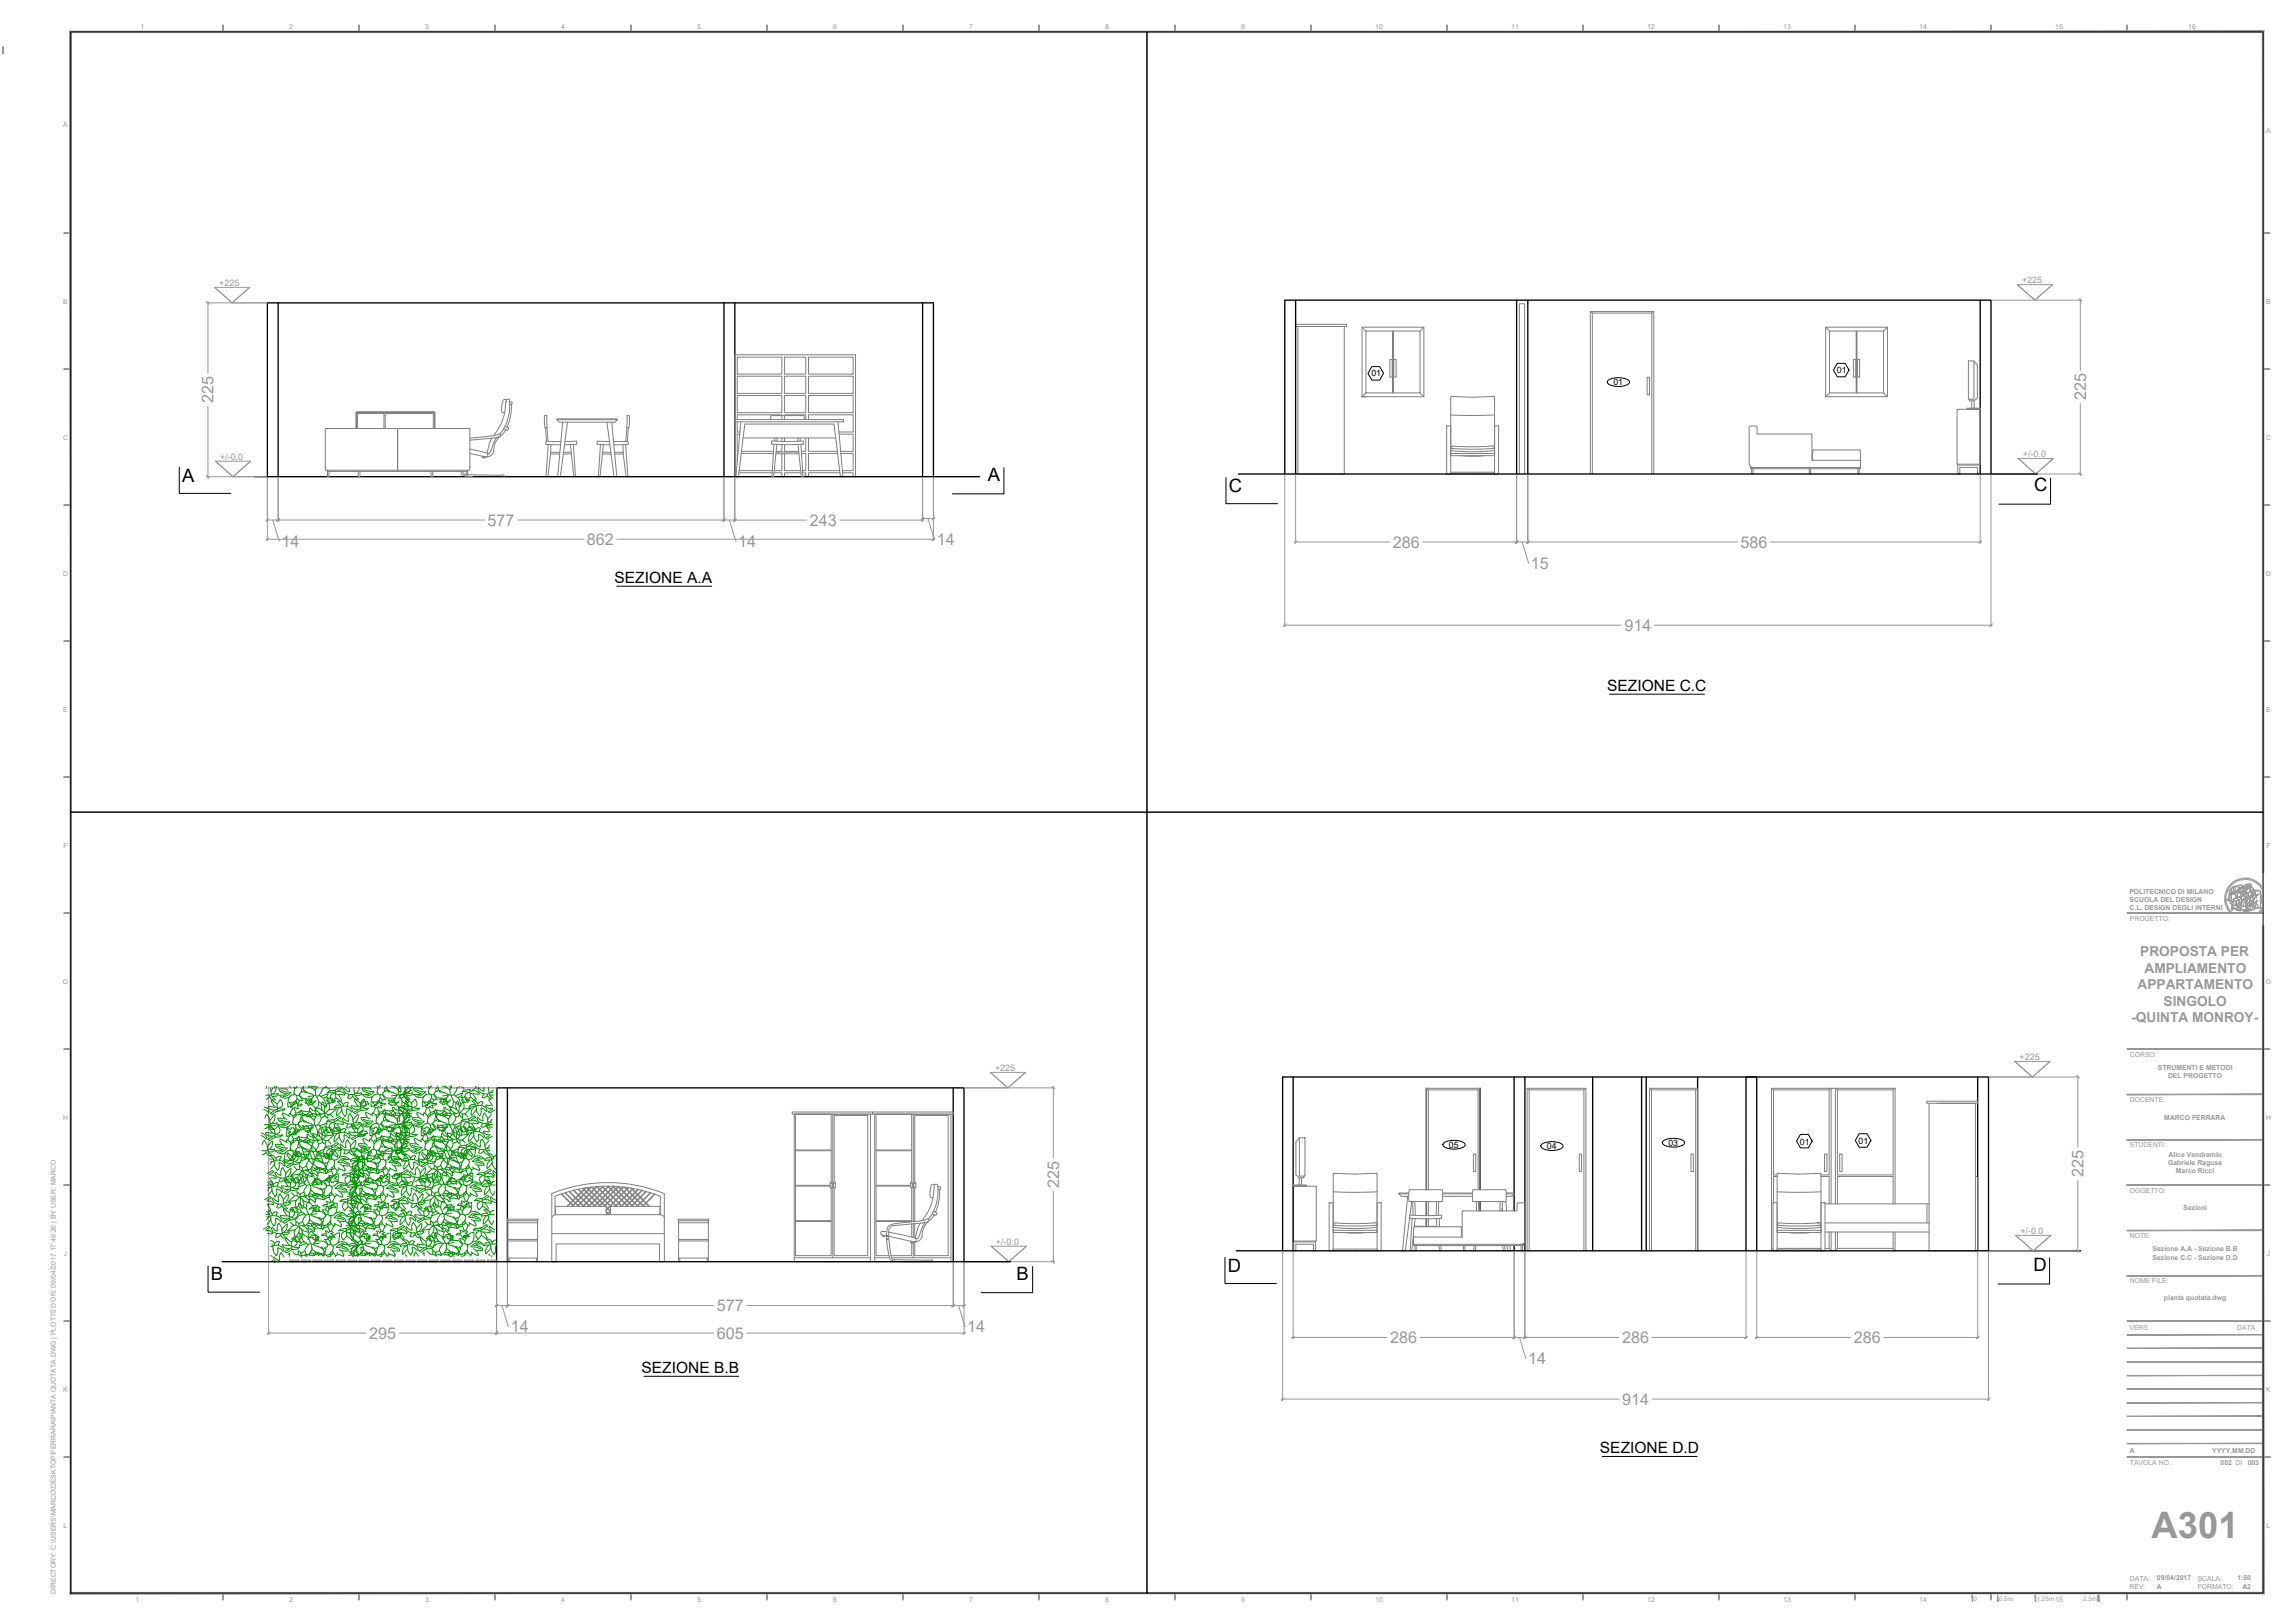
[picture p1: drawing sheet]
<svg xmlns="http://www.w3.org/2000/svg" width="594mm" height="420mm" viewBox="0 0 594 420" stroke-linecap="round" stroke-linejoin="round" font-family="sans-serif">
<defs><g id="words">
<text font-size="9.4" fill="#989898" x="556.9" y="398.2">A301</text>
<g font-size="4.8">
<text x="47.2" y="124.7">A</text>
<text x="255.7" y="124.5">A</text>
<text x="318.1" y="127.4">C</text>
<text x="526.6" y="127.2">C</text>
<text x="317.9" y="329.2">D</text>
<text x="526.3" y="329">D</text>
<text x="54.6" y="331.5">B</text>
<text x="263.1" y="331.3">B</text>
</g>
<g font-size="4.2" fill="#989898">
<text x="55.3" y="104.4" transform="rotate(-90 55.3 104.4)">225</text>
<text x="540" y="103.7" transform="rotate(-90 540 103.7)">225</text>
<text x="126.2" y="136.1">577</text>
<text x="209.7" y="136.1">243</text>
<text x="72.9" y="141.5">14</text>
<text x="151.9" y="141.1">862</text>
<text x="191.1" y="141.5">14</text>
<text x="242.5" y="141.2">14</text>
<text x="360.5" y="141.8">286</text>
<text x="450.6" y="141.8">586</text>
<text x="396.3" y="147.3">15</text>
<text x="420.5" y="163.3">914</text>
<text x="539.3" y="304.8" transform="rotate(-90 539.3 304.8)">225</text>
<text x="274.1" y="307.6" transform="rotate(-90 274.1 307.6)">225</text>
<text x="185.6" y="339.5">577</text>
<text x="95.6" y="346.6">295</text>
<text x="132.2" y="344.9">14</text>
<text x="185.6" y="346.6">605</text>
<text x="250.4" y="344.9">14</text>
<text x="359.9" y="347.7">286</text>
<text x="419.9" y="347.7">286</text>
<text x="479.9" y="347.7">286</text>
<text x="395.6" y="353.2">14</text>
<text x="419.9" y="363.7">914</text>
</g>
<g font-size="4">
<text x="159.1" y="151">SEZIONE A.A</text>
<text x="416.1" y="178.9">SEZIONE C.C</text>
<text x="166.1" y="355.5">SEZIONE B.B</text>
<text x="414.2" y="376.3">SEZIONE D.D</text>
</g>
<g font-size="3.5" fill="#989898">
<text x="554" y="247.6">PROPOSTA PER</text>
<text x="555.1" y="251.9">AMPLIAMENTO</text>
<text x="553.3" y="256.1">APPARTAMENTO</text>
<text x="560.1" y="260.4">SINGOLO</text>
<text x="551.7" y="264.7">-QUINTA MONROY-</text>
</g>
<g font-size="2.3" fill="#989898">
<text x="56.8" y="74.1">+225</text>
<text x="523.4" y="73.4">+225</text>
<text x="57" y="119.1">+/-0.0</text>
<text x="523.6" y="118.4">+/-0.0</text>
<text x="522.8" y="274.5">+225</text>
<text x="257.6" y="277.3">+225</text>
<text x="257.8" y="322.3">+/-0.0</text>
<text x="523" y="319.5">+/-0.0</text>
</g>
<g font-size="2.3">
<text x="355" y="97.4">01</text>
<text x="417.6" y="99.7">01</text>
<text x="475.5" y="96.5">01</text>
<text x="375.1" y="297.1">05</text>
<text x="400.4" y="297.4">04</text>
<text x="431.9" y="296.6">03</text>
<text x="465.9" y="296.3">01</text>
<text x="481.1" y="296.1">01</text>
</g>
<g font-size="1.8" fill="#989898">
<text x="36.4" y="7.4">1</text>
<text x="74.8" y="7.4">2</text>
<text x="110.1" y="7.4">3</text>
<text x="145.3" y="7.4">4</text>
<text x="180.5" y="7.4">5</text>
<text x="215.7" y="7.4">6</text>
<text x="250.9" y="7.4">7</text>
<text x="286.1" y="7.4">8</text>
<text x="321.3" y="7.4">9</text>
<text x="356" y="7.4">10</text>
<text x="391.2" y="7.4">11</text>
<text x="426.4" y="7.4">12</text>
<text x="461.6" y="7.4">13</text>
<text x="496.8" y="7.4">14</text>
<text x="532" y="7.4">15</text>
<text x="566.5" y="7.4">16</text>
<text x="16.4" y="32.8">A</text>
<text x="586.6" y="34.4">A</text>
<text x="16.4" y="78.6">B</text>
<text x="586.6" y="78.6">B</text>
<text x="16.3" y="113.8">C</text>
<text x="586.6" y="113.8">C</text>
<text x="16.3" y="149">D</text>
<text x="586.6" y="149">D</text>
<text x="16.4" y="184.2">E</text>
<text x="586.6" y="184.2">E</text>
<text x="16.4" y="219.4">F</text>
<text x="586.7" y="219.4">F</text>
<text x="551.2" y="231.4">POLITECNICO DI MILANO</text>
<text x="551.3" y="233.5">SCUOLA DEL DESIGN</text>
<text x="551.2" y="235.7">C.L. DESIGN DEGLI INTERNI</text>
<text x="551.3" y="238.3">PROGETTO:</text>
<text x="16.3" y="254.6">G</text>
<text x="586.5" y="254.6">G</text>
<text x="551.3" y="273.6">CORSO:</text>
<text x="558.6" y="277">STRUMENTI E METODI</text>
<text x="561.2" y="279.2">DEL PROGETTO</text>
<text x="551.3" y="285.3">DOCENTE:</text>
<text x="16.3" y="289.8">H</text>
<text x="560.2" y="289.8">MARCO FERRARA</text>
<text x="586.6" y="289.8">H</text>
<text x="551.3" y="297">STUDENTI:</text>
<text x="561.3" y="299.4">Alice Vendramin</text>
<text x="561.2" y="301.6">Gabriele Ragusa</text>
<text x="563.3" y="303.7">Marco Ricci</text>
<text x="551.3" y="308.8">OGGETTO:</text>
<text x="565.2" y="313.3">Sezioni</text>
<text x="551.3" y="320.5">NOTE:</text>
<text x="557.2" y="324">Sezione A.A - Sezione B.B</text>
<text x="16.5" y="325">J</text>
<text x="557.2" y="326.1">Sezione C.C - Sezione D.D</text>
<text x="586.8" y="325">J</text>
<text x="551.3" y="332.2">NOME FILE:</text>
<text x="560.2" y="336.6">pianta quotata.dwg</text>
<text x="551.2" y="344.4">VERS</text>
<text x="579.1" y="344.4">DATA</text>
<text x="16.4" y="360.2">K</text>
<text x="586.6" y="360.2">K</text>
<text x="551.3" y="376.1">A</text>
<text x="572.6" y="376.1">YYYY.MM.DD</text>
<text x="551.3" y="379.3">TAVOLA NO.:</text>
<text x="574.8" y="379.3">002 DI</text>
<text x="581.8" y="379.3">003</text>
<text x="16.5" y="395.4">L</text>
<text x="586.7" y="395.4">L</text>
<text x="14.5" y="412.6" transform="rotate(-90 14.5 412.6)">DIRECTORY: C:\USERS\MARCO\DESKTOP\FERRARA\PIANTA QUOTATA.DWG | PLOTTED ON: 09/04/2017 17:49:26 | BY USER: MARCO</text>
<text x="551.3" y="411.3">REV:</text>
<text x="551.3" y="409.2">DATA:</text>
<text x="558.4" y="411.3">A</text>
<text x="558.4" y="409.2">09/04/2017</text>
<text x="568.9" y="409.2">SCALA:</text>
<text x="568.9" y="411.3">FORMATO:</text>
<text x="579.2" y="409.2">1:50</text>
<text x="580.4" y="411.3">A2</text>
<text x="35.1" y="414.8">1</text>
<text x="74.8" y="414.8">2</text>
<text x="110.1" y="414.8">3</text>
<text x="145.3" y="414.8">4</text>
<text x="180.5" y="414.8">5</text>
<text x="215.7" y="414.8">6</text>
<text x="250.9" y="414.8">7</text>
<text x="286.1" y="414.8">8</text>
<text x="321.3" y="414.8">9</text>
<text x="356" y="414.8">10</text>
<text x="391.2" y="414.8">11</text>
<text x="426.4" y="414.8">12</text>
<text x="461.6" y="414.8">13</text>
<text x="496.8" y="414.8">14</text>
</g>
<g font-size="1.6" fill="#989898">
<text x="510.9" y="414.6">0</text>
<text x="517.4" y="414.6">0.5m</text>
<text x="527.2" y="414.6">1.25m15</text>
<text x="539.2" y="414.6">2.5m</text>
</g>
</g></defs>
<!-- layer: A-FURN -->
<g fill="none" stroke="#808080" stroke-width=".26">
<path d="M190.8 92.5h11.6v4.3h-11.6zM190.8 97.4h11.6v4.4h-11.6zM203.1 92.5h5.5v4.3h-5.5zM203.1 97.4h5.5v4.4h-5.5zM209.3 92.5h11.5v4.3h-11.5zM209.3 97.4h11.5v4.4h-11.5zM335.4 84h13.2v.5h-13.2zM336 84.5v38.2h12v-38.2h-10M352.6 84.7l1 1M353.6 85.7h14v16h-14zM359.8 97.6h.6M360.6 85.7l.1 16"/>
<path d="M360.8 97.6h.6M368.6 84.7l-1 1M411.7 80.6l.5 .4M428.1 80.6l-.5 .4M472.6 84.7h16v18h-16zM472.6 84.7l1 1M473.6 85.7h14v16h-14zM479.8 97.6h.6M480.6 85.7l.1 16M480.8 97.6h.6M488.6 84.7l-1 1M509.5 93.4h1.5v10h-1.5z"/>
<path d="M511 93.4l.9 1.1v8.5l-.9 .8h-1.2v-.4M84.2 111l18.5-.1 .2 .2v10.9h-18.1l-.1-.3h-.3l-.2-.8zM92.2 106.7h20.3v4.2v-4.2h-20.3v4.2zM92.5 110.9v-3.8h6.9v3.8M99.7 110.9v-3.8h12.5v3.8M102.9 111.1l.2-.2 18.5 .1v9.9l-.1 .8h-.4l-.1 .3h-18.1zM121.6 116.2l4.7 1.2-.1 .6a.5 .5 0 0 1-.8 .2l-3.8-.8M124.9 118.1l-.1 .3 .7 .2 .1-.4M127.8 112.8a15 15 0 0 0 3.2-9.1l.2-.3h.5a10.7 10.7 0 0 1-2.1 8.6 7.9 7.9 0 0 1-4.3 1.1l-3.7 .3M128.6 113.3l-.8 1.3-.8 2.3a.49 .49 0 0 1-.7 .5 .49 .49 0 0 1-.1-.9l.5-1.8 .7-1.3M129.5 112.9l-1.2 1.5-.5 1.8a1.95 1.95 0 0 1-2.3 2.1M130.8 110.4l.9 .4-.4 .7-.9-.5"/>
<path d="M130.9 111.2a3.4 3.4 0 0 1-2.8 2.2l-6.5 .6M130.9 104.1h.1M131.1 103.6a.65 .65 0 0 0-.9-.1 .65 .65 0 0 0-.2 .8 3 3 0 0 0 .1 2.5l.5-.1M131.9 104h.7v.7h-.7M132.3 104.7a11.5 11.5 0 0 1-1.1 5.9M141.2 110.7l.3 3.5M141.6 110.7l.3 3.6M141.7 110.7l-.1-3.1h-.6l.1 3.1h.6M141.9 115.1l-.6 8.3h.5l.7-5.6 .1-2.7M142.5 117.5l2.4 .1M142.5 117.1h2.4M144.2 108.4h15.6v.3l-.6 .6h-14.4z"/>
<path d="M144.2 108.7h15.6M145.2 114.3l-3.9-.1v.3v.6l3.8 .1M145.7 109.3l-1.4 14.1h.8l1.8-14.1M147.9 117.1h-2M147.9 117.5l-2.1 .1M148.4 115.1l.6 8.3h-.5l-.8-8.3M149.2 114.2l-3 .1M149.2 114.2l.1 .8-3.2 .2M154.6 114.2l3.2 .1M154.6 114.2v.8l3.3 .2M155.4 115.1l-.5 8.3h.4l.9-8.3M156 117.5l2.2 .1"/>
<path d="M156 117.1h2.1M157.1 109.3l1.8 14.1h.8l-1.4-14.1M158.8 114.3l3.7-.1 .1 .3v.6l-3.7 .1M161.3 117.1h-2.2M161.3 117.5l-2.2 .1M162 115.1l.6 8.3h-.5l-.7-5.6-.2-2.7M162.2 110.7l.1-3.1h.6l-.1 3.1h-.6M162.3 110.7l-.3 3.6M162.7 110.7l-.3 3.5M190.2 108.6h28.1v.6h-28.1zM190.8 102.4h11.6v4.4h-11.6zM190.8 108.6v-1.2h11.6v1.2"/>
<path d="M190.8 109.2v2.6h.7M191 117.4h-.2v2.2M191.5 112.4h-.7v4.4h.3M191.8 109.2l-1.3 14.2h.7l1.6-13.6h23.1l1.6 13.6h.7l-1.3-14.2M191.9 117.4h8.3M191.9 116.8h8.3M192.4 113.4h23.9M199.6 107.6h8.5l.1 1M199.6 107.6l-.1 1M199.8 114.1l8.1 .1 .1 .5-.1 .3-1.6 .1-6.5-.1zM200.3 115l-.5 8.4h.4l.9-8.4M200.6 113.4v.8"/>
<path d="M200.9 117.5h5.9M200.9 117h5.9M201.1 113.4l.1 .8M202.4 115.1v1.7h-1.5M202.4 117.5v4.3h-2M202.4 113.4v.9M203.1 102.4h5.5v4.4h-5.5zM203.1 108.6v-1.2h5.5v1.2M203.1 115.1v1.7h3.7M203.1 117.5v4.3h4.2M203.1 113.4v.9M206.6 113.4l-.1 .8"/>
<path d="M207.1 113.4v.8M207.3 115l.6 8.4h-.5l-.8-8.3M207.5 117.4h1.1v4.4h-.8M208.6 113.4v3.4h-1.2M209.3 102.4h11.5v4.4h-11.5zM209.3 108.6v-1.2h11.5v4.4h-3.6M209.3 113.4v3.4h7.5M216.8 117.4h-7.5v4.4h8.1M217.2 112.4h3.6v4.4h-3.2M217.7 117.4h3.1v4.4h-2.7M353.6 101.7l-1 1v-18h16v18h-16h1M360.5 101.7v-16l.1 16"/>
<path d="M367.6 101.7l1 1M374.5 110.3h1v12.4h-1zM375.5 116.1l5.7 .2 5.7-.2M375.5 107.4l4.6 .2 6.8-.2M375.5 117.4h11.4v.6h-11.4zM375.5 116.6l6.2 .3 5.2-.3M375.8 102.6l5.4 .3M375.8 102.6l-.3 .2v14.9M378.3 118l3 .1 3-.1M386.6 102.6l.3 .2v14.9M386.6 116.1l.1-.4-.3-.3-5.2 .3-5.2-.2-.3 .2 .1 .4M386.6 102.6l-5.4 .3"/>
<path d="M386.9 110.3h1v12.4h-1zM426.4 102.2h.6M469.3 119.2v-2.7h12.2l.1 1.2-.1 1.5M473.6 101.7l-1 1M480.5 101.7v-16l.1 16M487.6 101.7l1 1M506.6 106h6v14.2h-6zM510.4 103.8v1.9M511 103.8v1.9h1.6v.3h-3.4v-.3h1.8M84.7 121.7h36.4M84.8 122v1.4h.3v-1.4M92.7 122v1.4h.5v-1.4"/>
<path d="M111.6 122v1.4h.4v-1.4M119.3 122.1l.4 .8 1 .4M119.8 122.1l.3 .5 .6 .2M121.1 123.3l1.2 .1M121.1 122.9l9.4 .1v.4M121.1 122v1.4h-.4v-1.4M191.3 122.4h8.6M191.3 121.8h8.6M200.3 122.4h2.1v1h.7v-1h4.2M207.8 122.4h.8v1h.7v-1h8.1M218.1 122.4h2.7v1h.7v-31.6h-31.3v31.6h.6M375.5 122.7h11.4"/>
<path d="M375.5 122.3h11.4M393.3 122.7v-44.1h1.4v44.1M453.3 121h28.1l.1 .3h-28.2M453.3 121v.3M453.4 121.3v1.4h.4v-1.4M453.7 121l-.7-.3-.2-.6v-9.7l.2-.1h1.5l.3 .1v2h14.2v6.8h12.6l-.1 2M468.3 121.3v1.4h.4v-1.4M480.9 121.3v1.4h.4v-1.4M506.8 120.2v2.5h.5v-1.7h4.6v1.7h.5v-2.3h-5.6M512.4 120.2v.2M205.1 287.9h20.8v.5h20.8v-.5h-20.8v.5h-20.8zM205.6 288.4h19.7v38.2h-19.7z"/>
<path d="M205.9 297.7h9.3M205.9 297.9h9.3M215.6 288.4v37.2M226.4 288.4h19.8v38.2h-19.8zM226.8 297.7h9.2M226.8 297.9h9.2M236.4 288.4v27.9M336.4 294.5h1.4v10h-1.4zM336.4 294.5l-.9 1.1v8.5l.8 .8h1.2v-.4M369.2 281.7l.5 .4M383.1 281.7l-.5 .4M395.3 281.7l.5 .4"/>
<path d="M410.5 281.7l-.5 .4M427 281.7l.5 .4M439.4 281.7l-.5 .4M458.6 281.7l.5 .4M473.5 282.1a1.61 1.61 0 0 1 2.1 0M490.6 281.7l-.6 .4M498.8 285.1h13.1v.5h-13.1zM499.3 285.6v38.2h12.1M501.4 285.6h10v38.2M131.3 315.6h8v.4h-8zM131.5 316v.5M139.2 316v.5h-7.7v4.4h7.7v-4.4"/>
<path d="M142.8 309v10.4M142.9 309a38.6 38.6 0 0 1 29.1 0M143.7 309.7a36.8 36.8 0 0 1 27.2 0M143.7 309.7v4.8h14.3M145.3 309.1l2.9 3M145.4 309l2.9 3M146.2 308.8l2 2M146.4 308.7l1.9 2M147.3 308.5l2.2 2.3M147.4 308.4l2.2 2.3M147.6 311.4l-.8 .9M147.7 311.5l-.7 .8"/>
<path d="M148.3 312.2l.1 .1M148.3 310.9l1.2 1.2M148.4 308.2l1.2 1.2M148.4 310.8l1.2 1.2M148.4 312.1l.2 .2M148.6 308.1l1.1 1.2M148.8 311.4l-.8 .9M148.9 310.1l-1.2 1.2M148.9 311.5l-.7 .8M149 310.2l-1.2 1.2M149.6 307.9l1.4 1.4M149.6 312.2l.1 .1"/>
<path d="M149.6 310.9l1.3 1.3M149.7 312.1l.2 .2M149.7 310.8l1.3 1.3M149.7 309.5l1.2 1.2M149.8 307.9l1.3 1.3M149.8 309.4l1.2 1.2M150.2 311.4l-.9 .9M150.2 310l-1.3 1.3M150.3 311.5l-.7 .8M150.4 310.1l-1.4 1.3M150.4 308.7l-1.4 1.3M150.5 308.8l-1.4 1.3"/>
<path d="M150.8 307.7l.3 .2M151 307.6l.2 .2M151 312.3h.1M151 310.8l1.4 1.4M151.1 309.4l1.3 1.3M151.1 312.2l.1 .1M151.1 310.7l1.4 1.4M151.2 308l1.2 1.2M151.2 309.3l1.3 1.3M151.3 307.9l1.2 1.3M151.5 307.5l-1 1.1M151.7 310l-1.4 1.3"/>
<path d="M151.7 311.4l-.9 .9M151.7 308.6l-1.3 1.3M151.7 307.5l-1.1 1.2M151.8 310.1l-1.4 1.3M151.8 311.5l-.8 .8M151.8 308.7l-1.3 1.3M151.8 307.5l.5 .4M152 307.4l.4 .4M152.4 308.1l1.3 1.3M152.5 309.4l1.3 1.3M152.5 310.8l1.3 1.4M152.5 307.9l1.3 1.4"/>
<path d="M152.6 309.2l1.3 1.4M152.6 312.2l.1 .1M152.6 310.7l1.3 1.4M152.9 307.3l-1.1 1.2M153 308.6l-1.2 1.3M153.1 307.3l.6 .6M153.1 307.4l-1.2 1.2M153.1 308.7l-1.2 1.3M153.1 310l-1.3 1.3M153.1 311.4l-.8 .9M153.2 310.1l-1.3 1.3M153.2 311.5l-.7 .8"/>
<path d="M153.2 307.3l.6 .5M153.8 308l1.3 1.4M153.8 309.5l1.4 1.3M153.9 307.9l1.3 1.4M153.9 309.4l1.4 1.3M153.9 312.3h.1M153.9 310.8l1.3 1.3M154 312.2l.2 .1M154 310.7l1.3 1.3M154.4 308.7l-1.2 1.2M154.4 310.1l-1.2 1.2M154.5 307.3l-1.3 1.3"/>
<path d="M154.5 308.8l-1.2 1.2M154.5 311.4l-.8 .9M154.6 310.2l-1.3 1.2M154.6 307.2l.6 .6M154.6 311.5l-.7 .8M155.1 307.9l-.7-.7-1.3 1.3M155.2 309.5l1.3 1.3M155.2 308l1.4 1.4M155.3 312.2l.1 .1M155.3 310.9l1.2 1.2M155.3 309.4l1.3 1.3M155.3 307.9l1.4 1.4"/>
<path d="M155.4 310.8l1.2 1.2M155.4 312.1l.2 .2M155.8 307.1l.8 .8M155.8 311.4l-.9 .9M155.8 310.1l-1.1 1.2M155.9 308.7l-1.3 1.3M155.9 307.2l-1.4 1.4M155.9 311.5l-.8 .8M155.9 310.2l-1.2 1.2M156 307.1l.7 .7M156 307.3l-1.4 1.4M156 308.8l-1.3 1.3"/>
<path d="M156.2 307.1l-.1 .1M156.6 312.2v.1M156.6 310.9l1.3 1.3M156.7 312.1l.1 .2M156.7 310.8l1.3 1.3M156.7 309.5l1.2 1.2M156.7 308l1.2 1.3M156.8 309.4l1.2 1.2M156.8 307.9l1.2 1.3M156.9 314.5v-2.2h-13.1v2.1l-1 .7M156.9 313.8l.6 .7M156.9 313.6l.9 .9"/>
<path d="M156.9 312.6l1 1M156.9 312.4l1.1 1.1M157.1 311.4l-.8 .9M157.2 310l-1.3 1.3M157.2 312.9l-.3 .3M157.2 307.1l.9 .8M157.2 311.5l-.7 .8M157.3 308.7l-1.4 1.3M157.3 310.1l-1.3 1.3M157.3 313l-.4 .4M157.3 314.2l-.2 .3M157.4 308.8l-1.4 1.3"/>
<path d="M157.4 314.3l-.1 .2M157.7 307.1l-1.6 1.6M158 312.3h.1M158 310.8l1.3 1.4M158 313.7h.1M158 309.4l1.3 1.3M158 312.3h12.8v2.2h-12.8zM158 313.5l-.6 .6M158 313.7l-.5 .5M158.1 312.2l.1 .1M158.1 310.7l1.3 1.4M158.1 309.3l1.3 1.3"/>
<path d="M158.2 308l1.2 1.2M158.2 307.8l-.8-.7-1.4 1.5M158.3 307.9l1.2 1.2M158.5 307.1l.8 .8M158.6 310l-1.4 1.3M158.6 311.4l-1.3 1.4M158.7 307.3l-1.3 1.3M158.7 308.5l-1.4 1.4M158.7 310.1l-1.4 1.3M158.7 311.5l-1.3 1.4M158.7 307.1l.7 .7M158.8 307.4l-1.3 1.3"/>
<path d="M158.8 308.6l-1.4 1.4M158.8 307.1v.1M159 307.1l-.1 .2M159.4 308l1.3 1.3M159.4 312.3h.1M159.4 310.8l1.4 1.4M159.5 309.3l1.3 1.4M159.5 307.9l1.3 1.3M159.5 312.2l.1 .1M159.5 310.7l1.4 1.4M159.6 309.2l1.3 1.4M159.9 307.2l.8 .7"/>
<path d="M160 307.2l-1.2 1.2M160 308.6l-1.3 1.3M160.1 311.4l-.9 .9M160.1 307.3l-1.2 1.2M160.1 308.7l-1.3 1.3M160.1 309.9l-1.4 1.4M160.2 311.5l-.8 .8M160.2 310l-1.4 1.4M160.2 307.2l.6 .6M160.8 308l1.3 1.4M160.8 309.4l1.4 1.4M160.9 307.9l1.3 1.4"/>
<path d="M160.9 309.3l1.4 1.4M160.9 310.8l1.3 1.3M161 312.2l.1 .1M161 310.7l1.3 1.3M161.3 307.3l-1.2 1.2M161.4 308.6l-1.2 1.2M161.4 310.1l-1.2 1.2M161.4 307.3l-1.2 1.3M161.5 308.7l-1.2 1.2M161.5 310.2l-1.2 1.2M161.6 307.3l.5 .6M161.6 311.4l-.9 .9"/>
<path d="M161.7 311.5l-.8 .8M161.8 307.4l.4 .4M162.2 309.5l1.3 1.3M162.2 308l1.4 1.4M162.3 312.2l.1 .1M162.3 310.9l1.2 1.2M162.3 309.4l1.3 1.3M162.3 307.9l1.4 1.4M162.4 312.1l.2 .2M162.4 310.8l1.2 1.2M162.6 307.4l-1.1 1.1M162.7 307.5l-1.1 1.1"/>
<path d="M162.8 311.4l-.8 .9M162.9 308.6l-1.4 1.3M162.9 310.1l-1.2 1.2M162.9 311.5l-.7 .8M163 308.7l-1.4 1.4M163 310.2l-1.2 1.2M163.2 307.6l.4 .3M163.5 307.6l.2 .2M163.6 312.2l.1 .1M163.6 310.9l1.3 1.3M163.7 308l1.3 1.3M163.7 312.1l.2 .2"/>
<path d="M163.7 310.8l1.3 1.3M163.7 309.5l1.2 1.2M163.8 307.9l1.3 1.3M163.8 309.4l1.2 1.2M163.8 307.7l-.8 .8M164 307.7l-.9 .9M164.2 311.4l-.9 .9M164.2 310l-1.3 1.3M164.3 311.5l-.8 .8M164.3 310.1l-1.3 1.3M164.3 308.7l-1.3 1.3M164.4 308.8l-1.3 1.3"/>
<path d="M165 310.8l1.4 1.4M165.1 309.4l1.3 1.3M165.1 307.9l-.7 .7M165.1 312.2l.1 .1M165.1 310.7l1.4 1.4M165.2 309.3l1.3 1.3M165.3 307.9l-.8 .8M165.6 310l-1.3 1.3M165.6 311.4l-.8 .9M165.7 310.1l-1.3 1.3M165.7 311.5l-.7 .8M166.1 308.1l-1.8 1.8"/>
<path d="M166.3 308.2l-1.9 1.8M166.5 310.8l1.4 1.5M166.6 312.2l.1 .1M166.6 310.7l1.6 1.6M167.1 311.4l-.8 .9M167.2 308.4l-1.5 1.5M167.2 311.5l-.7 .8M167.3 308.5l-1.5 1.5M168.3 308.8l-2.6 2.5M168.5 308.8l-2.7 2.6M169.4 309.1l-2.2 2.2M169.6 309.2l-2.3 2.2"/>
<path d="M170.8 314.4l.7 .2 .5 .5M170.9 309.7v4.8M172 309v17.6h-1.3v-4.6h-26.7v4.6h-1.2v-7.2h29.2M175.6 315.6h7.9v.4h-7.9zM175.7 316v.5M183.4 316v.5h-7.7v4.4h7.7v-4.4M205.9 316h9.3M205.9 306.9h9M205.9 307.1h9M205.9 316.2h9.3M214.9 306.2h.5v1.3h-.5zM215.2 306.2v-17.8h-9.3v36.7h9.3v-17.6"/>
<path d="M215.7 306.2h.5v1.3h-.5zM215.9 306.2v-17.4h8.7v36.3h-8.7v-17.6M226.8 316h9.2M226.8 306.9h9M226.8 307.1h9M226.8 316.2h9.2M228.4 319.7v.3l.6 .1 .1-.2M229.5 318.9l-.7-.1a.52 .52 0 0 0-.7 .1 .52 .52 0 0 0 0 .7l1.4 .3M230 319l6.8 1.5 .4 .1-.1 .5a.5 .5 0 0 1-.3 .4 .5 .5 0 0 1-.5-.1l-6.3-1.3M235.8 306.2h.4v1.3h-.4zM236 306.2v-17.8h-9.2v36.7h3.3M236 307.5v8.8"/>
<path d="M236 316.9v3.4M236.4 316.8v3.6M236.6 306.2h.5v1.3h-.5zM236.8 306.2v-17.4h8.6v36.3h-8.6v-3.5M236.8 307.5v8.7M236.8 316.8v3.7M239.5 316.5l-.8 1.3-.8 2.3a.48 .48 0 0 1-.7 .5 .48 .48 0 0 1-.1-.8l.5-1.9 .7-1.3M240.4 316.1l-1.2 1.5-.5 1.9a1.95 1.95 0 0 1-2.3 2M241.6 313.6l1 .4-.4 .7-.9-.5M241.8 314.4a3.4 3.4 0 0 1-2.8 2.2l-8 .7a2.4 2.4 0 0 0-1 2.7l.1 .4a14.8 14.8 0 0 0 .9 5.5 42.6 42.6 0 0 0 8.9 .3h1.5v.4a45 45 0 0 1-10.7-.3 7.6 7.6 0 0 1-1.1-4.2 6.3 6.3 0 0 1 .6-4.8l.1-.1a34.3 34.3 0 0 1 7.7-1.1 3.8 3.8 0 0 0 3.8-2.8 10.6 10.6 0 0 0 .8-6.7h-.6l-.2 .8a13.8 13.8 0 0 1-3.1 8.6M241.8 307.3h.1M241.9 306.8a.65 .65 0 0 0-.8-.1 .65 .65 0 0 0-.2 .8 3 3 0 0 0 .1 2.5h.5"/>
<path d="M242.8 307.2h.6v.7h-.6M243.2 307.9a11.5 11.5 0 0 1-1.1 5.9M334.7 307.1h6v14.2h-6zM336.3 304.9v1.9h-1.6v.3h3.5v-.3h-1.9M336.9 304.9v1.9M344.1 311.4h1v12.4h-1zM345.1 317.2l5.7 .2 5.7-.2M345.1 318.5h11.4v.6h-11.4zM345.1 317.7l6.2 .4 5.2-.4M345.4 303.7l5.4 .3M345.4 303.7l-.3 .2v14.9M347.8 319.1l3 .1 3-.1"/>
<path d="M356.2 303.7l.3 .2v14.9M356.2 317.2l.1-.4-.3-.2-5.2 .2-5.2-.2-.3 .2 .1 .4M356.2 303.7l-5.4 .3M356.5 311.4h1v12.4h-1zM356.5 308.5l-4.6 .2-6.8-.2M362.1 309.1h2.5M364.4 309.7l-1.3 14.1h.7l1.1-8.7M364.7 308.8h-2.6l.6 .9h1.9M364.8 308h8.5l.2 1.5-.2 1.6-8.5-.1-.2-1.5zM365 314.6h8.1l.1 .5-.1 .3-1.6 .1-6.5-.1zM365.4 311l-.4 3.6M365.6 315.4l-.6 8.4h.4l.5-4.6"/>
<path d="M365.7 311.1l.1 3.5M366.1 317.4h5.9M366.3 311.1l.1 3.5M366.3 315.5l-.2 2.1M371.8 315.5l.2 2.1M371.9 311.1l-.2 3.5M372.4 311.1l-.1 3.5M372.5 315.4l.2 2.2M373.4 308.8h7.7M373.4 309.1h7.7M373.5 309.7h7.6M381.3 308h8.5l.1 1.5-.1 1.6-8.5-.1-.2-1.5z"/>
<path d="M382.2 311.1v2.4M382.7 311.1l.1 2.4M382.8 313.5h-4.2l-.1 6.8h-12.6l.1 2M382.8 313.5h5.5M388.3 313.5h4.4v-1.9l.3-.2 1.7 .1v9.7l-.2 .6-.7 .3M388.3 311.1v2.4M388.9 311.1v2.4l-.1-.6M389.8 311.1l.2 2.4M389.9 308.8h2l-.6 .9h-1.4M389.9 309.1h2M459 311.4h1v12.4h-1zM459.1 304.2h.9"/>
<path d="M459.1 304.6h.9M460 317.2l5.7 .2 5.7-.2M460 318.5h11.4v.6h-11.4zM460 317.7l6.2 .4 5.2-.4M460.3 303.7l5.4 .3 5.4-.3M460.3 303.7l-.3 .2v14.9M462.7 319.1l3 .1 3-.1M470.4 316.6h.1M470.9 316.6l-5.2 .2-5.2-.2-.3 .2 .1 .4M470.9 316.6l.3 .2-.1 .4M471.1 303.7l.3 .2v14.9M471.4 311.4h1v12.4h-1z"/>
<path d="M471.4 308.5l-4.6 .2-6.8-.2M471.4 304.2h2.1M471.4 304.6h2.1M472.4 318.9h26.9M472.4 316.6h26.9M472.4 311.7h26.9M475.6 304.2h14.4M475.6 304.6h14.4M498.8 311.7v4.9M511.4 304.5l.5 .2M511.9 304.7v19.1h-.5M75 326.2h2.3v.4h-2.3z"/>
<path d="M78 326.2h2.4v.4h-2.4zM81 326.2h2.4v.4h-2.4zM84 326.2h2.4v.4h-2.4zM87.1 326.2h2.3v.4h-2.3zM90.1 326.2h2.3v.4h-2.3zM93.1 326.2h2.3v.4h-2.3zM96.1 326.2h2.3v.4h-2.3zM99.1 326.2h2.3v.4h-2.3zM102.1 326.2h2.4v.4h-2.4zM105.1 326.2h2.4v.4h-2.4zM108.1 326.2h2.4v.4h-2.4zM111.2 326.2h2.3v.4h-2.3z"/>
<path d="M114.2 326.2h2.3v.4h-2.3zM117.2 326.2h2.3v.4h-2.3zM120.2 326.2h2.3v.4h-2.3zM123.2 326.2h2.3v.4h-2.3zM128.5 326.2h-2.3v.4h2.3M131.5 325.7v.9h.3v-.9M131.5 321.3h7.7v4.4h-7.7zM131.5 320.9v.4M138.8 325.7v.9h.4v-.9M139.2 320.9v.4M175.7 325.7v.9h.3v-.9M175.7 321.3h7.7v4.4h-7.7z"/>
<path d="M175.7 320.9v.4M183 325.7v.9h.4v-.9M183.4 320.9v.4M205.6 325.6h19.7M226.4 325.6h3.9M230.8 325.6h15.4M235.8 321.3l-.1 .4 .6 .1 .2-.4M236 321.7v3.4h-5.4M236.4 321.6v4M334.9 321.3v.2M334.9 321.5h5.6M340.5 321.3v2.5h-.5v-1.7h-4.6v1.7h-.5v-2.3"/>
<path d="M350.8 323.4h-5.7v.4h5.7M350.8 323.4h5.7v.4h-5.7M366 322.1l28.3 .1-.1 .2h-28.1zM366.1 320.3l-.2-1 .2-1.7h12.1v2.7M366.3 322.4v1.4M366.6 322.4v1.4M372.5 322.4l.1 1.4h.5l-.1-1.4M378.8 322.4v1.4M379.2 322.4v1.4M381.6 322.4l-.1 1.4h.4l.2-1.4M389 322.4l.1 1.4h.4v-1.4M390.1 322.4l.2 1.4h.7l-.2-1.4"/>
<path d="M393.7 322.4v1.4h.4v-1.4M459 323.3l-.4 .5M460 323.4h11.4v.4h-11.4zM460 323.2h11.4M471.4 323.8h.4M472.4 323.2h1.1l.5 .6M475.1 323.8l.5-.6h14.4l.6 .6"/>
<circle cx="129.5" cy="112.5" r=".1"/>
<circle cx="229.8" cy="320" r=".1"/>
<circle cx="240.4" cy="315.7" r=".1"/>
<circle cx="229.8" cy="320.8" r=".1"/>
</g>
<!-- layer: A-WALL-FULL -->
<g fill="none" stroke="#000" stroke-width=".35">
<path d="M72 78.4v45M187.4 78.4v45M190.2 78.4v45M238.8 78.4v45M335.4 77.7v45M392.6 77.7v45M395.5 77.7v45M512.6 77.7v45M65.9 123.4h187.7M69.2 123.4v-45h172.4v45M320.6 122.7h206.8M332.6 122.7v-45h182.8v45"/>
<path d="M334.7 278.8v45M391.9 278.8v34.7M394.7 278.8v45M412.3 278.8v45M424.9 278.8v45M426.1 278.8v45M439.4 278.8v45M511.9 278.8v45M131.3 281.6v45M246.7 281.6v45M369.2 281.7v26.3M383.1 281.7v26.3"/>
<path d="M369.2 311.1v3.6M369.2 315.5v1.9M383.1 311.1v2.4M57.5 326.6h204M128.5 326.6l.1-45h120.9v45M320 323.8h206.7M332 323.8v-45h182.7v45M391.9 322.4v1.4M452 323.8v-45h2.7v45M526.6 323.8h12"/>
</g>
<!-- layer: A-ELEV-PATT -->
<g fill="none" stroke="#808080" stroke-width=".26">
<path d="M359.8 97.6v-4.5h.6v4.5M360.8 97.6v-4.5h.6v4.5M479.8 97.6v-4.5h.6v4.5M480.8 97.6v-4.5h.6v4.5M426.4 102.2v-4.5h.6v4.5M411.7 122.7v-42.1h16.4v42.1M412.2 122.7v-41.7h15.4v41.7M381.4 298.8h.6v4.5h-.6zM408.8 298.8h.6v4.5h-.6zM437.7 298.8h.6v4.5h-.6zM472.3 298.8h.6v4.5h-.6zM476.2 298.8h.6v4.5h-.6z"/>
<path d="M369.2 308v-26.3h13.9v26.3M369.2 311.1v3.6M369.2 315.5v1.9M369.7 308v-25.9h12.9v25.9M369.7 311.1v3.6M369.7 315.5v1.9M383.1 311.1v2.4M459.1 304.2v-22.1h14.4v22.1M459.1 304.6v6.8M473.5 304.6v7.1M473.5 318.9v4.3M474 311.7v-30h-15.4v42.1"/>
<path d="M474 318.9v4.9M475.1 311.7v-30h15.5v30M475.1 318.9v4.9M475.6 304.2v-22.1h14.4v22.1M475.6 304.6v7.1M475.6 318.9v4.3M490 304.6v7.1M490 318.9v4.3M490.6 318.9v4.9M395.3 323.8v-42.1h15.2v42.1M395.8 323.8v-41.7h14.2v41.7M427 323.8v-42.1h12.4v42.1"/>
<path d="M427.5 323.8v-41.7h11.4v41.7"/>
</g>
<!-- layer: G-ANNO-DIM -->
<g fill="#989898" stroke="#989898" stroke-width=".26">
<path d="M522.4 118.7l4.6 4zM527 122.7l4.5-4z"/>
<path d="M522.2 73.7l4.6 4zM526.8 77.7l4.5-4z"/>
<path d="M55.8 119.4l4.5 4zM60.3 123.4l4.6-4z"/>
<path d="M55.5 74.4l4.6 4zM60.1 78.4l4.5-4z"/>
<path d="M256.6 322.6l4.5 4zM261.1 326.6l4.6-4z"/>
<path d="M256.4 277.6l4.5 4zM260.9 281.6l4.6-4z"/>
<path d="M521.8 319.8l4.5 4zM526.3 323.8l4.6-4z"/>
<path d="M521.6 274.8l4.5 4zM526.1 278.8l4.6-4z"/>
</g>
<g fill="none" stroke="#989898" stroke-width=".26">
<path d="M53.5 78.4h15.7M53.8 78v19.2M55.5 74.4h9.1l-4.5 4zM515.6 77.7h23.3M522.2 73.7h9.1l-4.5 4zM538.5 77.3v19.2M53.8 104.6v19.2M55.8 119.4h9.1l-4.6 4zM522.4 118.7h9.1l-4.5 4zM538.5 103.9v19.2M53.5 123.4h15.5M68.9 134.6h57.1"/>
<path d="M68.9 139.6h82.9M69.2 123.6v16.4M70.6 134.6l1.6 5.4h.8M72 123.6v11.4M133.4 134.6h57.2M159.1 139.6h82.9M187.4 123.6v11.4M188.8 134.6l1.6 5.4h.8M189.9 134.6h19.5M190.2 123.6v11.4M216.8 134.6h22.4M238.5 134.3h3.5"/>
<path d="M238.8 123.6v11.4M240.2 134.3l1.6 5.4h.8M241.6 123.6v16.4M332.6 123v39.2M335.4 123v17.7M392.6 123v17.7M395.5 123v17.7M512.6 123v17.7M515.4 123v39.2M515.6 122.7h23.3M335 140.3h25.3M367.7 140.3h82.7"/>
<path d="M394 140.3l1.7 5.5h.7M457.7 140.3h55.2M332.2 161.8h88.1M427.6 161.8h88.1M256.4 277.6h9.1l-4.6 4zM514.7 278.8h23.5M521.6 274.8h9.1l-4.6 4zM537.9 278.5v19.1M249.5 281.6h23.5M272.7 281.3v19.1M272.7 307.8v19.2M521.8 319.8h9.1l-4.6 4z"/>
<path d="M537.9 305v19.2M69.5 326.9v18.6M128.2 338h57.2M128.5 326.9v18.6M129.9 338l1.7 5.4h.7M131.3 326.9v11.4M192.7 338h57.2M246.7 326.9v11.4M248.1 338l1.7 5.4h.7M249.5 326.6h23.5M249.5 326.9v18.6M256.6 322.6h9.1l-4.6 4z"/>
<path d="M332 324.1v38.5M334.7 324.1v22.5M391.9 324.1v22.5M394.7 324.1v22.5M452 324.1v22.5M454.7 324.1v22.5M511.9 324.1v22.5M514.7 324.1v38.5M515 323.8h23.2M69.2 345.1h26.1M102.8 345.1h82.6M192.7 345.1h57.2"/>
<path d="M334.4 346.2h25.2M367 346.2h52.6M393.3 346.2l1.7 5.5h.7M427 346.2h25.3M454.4 346.2h25.2M487 346.2h25.3M331.7 362.2h88M427 362.2h88.1"/>
</g>
<!-- layer: 0 -->
<g fill="none" stroke="#989898" stroke-width=".26">
<path d="M53.5 78l.7 .8M538.1 77.3l.8 .8M53.5 123l.7 .8M69.6 134.3l-.7 .7M69.6 139.2l-.7 .8M72.4 134.3l-.8 .7M187.8 134.3l-.8 .7M190.6 134.3l-.7 .7M239.2 133.9l-.7 .7M239.2 134.3l-.7 .7M242 133.9l-.7 .7M242 139.2l-.7 .8"/>
<path d="M335.7 139.9l-.7 .8M392.9 139.9l-.7 .8M395.8 139.9l-.7 .8M512.9 139.9l-.7 .8M538.1 122.3l.8 .8M332.9 161.5l-.7 .7M515.7 161.5l-.7 .7M537.5 278.5l.7 .7M272.3 281.3l.7 .7M128.9 337.6l-.7 .7M131.7 337.6l-.7 .7M247.1 337.6l-.7 .7"/>
<path d="M249.9 337.6l-.7 .7M272.3 326.3l.7 .7M537.5 323.5l.7 .7M69.9 344.7l-.7 .8M128.9 344.7l-.7 .8M249.9 344.7l-.7 .8M335.1 345.9l-.7 .7M392.3 345.9l-.7 .7M395.1 345.9l-.7 .7M452.3 345.9l-.7 .7M455.1 345.9l-.7 .7M512.3 345.9l-.7 .7"/>
<path d="M332.4 361.8l-.7 .8M515.1 361.8l-.7 .8"/>
</g>
<!-- layer: G-ANNO-DIM -->
<g fill="#fff" stroke="#fff" stroke-width=".26">
<path d="M536.2 96.1v8.2h4.6zM536.2 96.1h4.6v8.2z"/>
<path d="M419.9 159.6v4.5l8.1-4.5zM419.9 164.1l8.1-4.5v4.5z"/>
<path d="M359.9 138v4.6l8.2-4.6zM359.9 142.6l8.2-4.6v4.6z"/>
<path d="M396 143.5v4.6l5.5-4.6zM396 148.1l5.5-4.6v4.6z"/>
<path d="M450 138v4.6l8.1-4.6zM450 142.6l8.1-4.6v4.6z"/>
<path d="M72.6 137.8v4.5l5.5-4.5zM72.6 142.3l5.5-4.5v4.5z"/>
<path d="M190.8 137.8v4.5l5.5-4.5zM190.8 142.3l5.5-4.5v4.5z"/>
<path d="M242.2 137.4v4.5l5.5-4.5zM242.2 141.9l5.5-4.5v4.5z"/>
<path d="M125.6 132.3v4.6l8.2-4.6zM125.6 136.9l8.2-4.6v4.6z"/>
<path d="M209 132.4v4.5l8.2-4.5zM209 136.9l8.2-4.5v4.5z"/>
<path d="M151.4 137.3v4.6l8.1-4.6zM151.4 141.9l8.1-4.6v4.6z"/>
<path d="M51.5 96.8v8.2h4.6zM51.5 96.8h4.6v8.2z"/>
<path d="M131.9 341.1v4.6l5.5-4.6zM131.9 345.7l5.5-4.6v4.6z"/>
<path d="M250.1 341.1v4.6l5.5-4.6zM250.1 345.7l5.5-4.6v4.6z"/>
<path d="M185 335.7v4.6l8.1-4.6zM185 340.3l8.1-4.6v4.6z"/>
<path d="M185 342.8v4.6l8.1-4.6zM185 347.4l8.1-4.6v4.6z"/>
<path d="M94.9 342.8v4.6l8.2-4.6zM94.9 347.4l8.2-4.6v4.6z"/>
<path d="M270.4 300v8.2h4.6zM270.4 300h4.6v8.2z"/>
<path d="M419.3 359.9v4.6l8.1-4.6zM419.3 364.5l8.1-4.6v4.6z"/>
<path d="M359.2 344v4.5l8.2-4.5zM359.2 348.5l8.2-4.5v4.5z"/>
<path d="M395.3 349.4v4.5l5.5-4.5zM395.3 353.9l5.5-4.5v4.5z"/>
<path d="M419.3 344v4.5l8.1-4.5zM419.3 348.5l8.1-4.5v4.5z"/>
<path d="M479.3 344v4.5l8.1-4.5zM479.3 348.5l8.1-4.5v4.5z"/>
<path d="M535.6 297.2v8.2h4.5zM535.6 297.2h4.5v8.2z"/>
</g>
<!-- layer: G-ANNO-TEXT -->
<g fill="none" stroke="#000" stroke-width=".26">
<path d="M355.1 94.9h2l1 1.8-1 1.7h-2l-1-1.7zM416.2 98.6a5 5 0 0 1 5.5 0l.1 .3a2.75 2.75 0 0 1-2.9 1.1h-.7a2.34 2.34 0 0 1-2.2-1.1zM475.6 94.1h2l1 1.7-1 1.8h-2l-1-1.8zM46.4 121v6.7h13.3M259.9 121.1v6.8h-13.4M317.3 123.6v6.8h13.4M530.8 123.8v6.7h-13.3M159.7 151.8h24.5M416.7 179.7h24.5M373.6 296a5 5 0 0 1 5.6 0l.1 .3a2.75 2.75 0 0 1-2.9 1.2l-.8-.1a2.34 2.34 0 0 1-2.1-1.1zM399 296.4a5 5 0 0 1 5.5 0l.1 .3a2.75 2.75 0 0 1-2.9 1.1h-.7a2.34 2.34 0 0 1-2.1-1.1zM430.4 295.5a5 5 0 0 1 5.6 0l.1 .3a2.75 2.75 0 0 1-2.9 1.2l-.8-.1a2.34 2.34 0 0 1-2.1-1.1z"/>
<path d="M466.1 293.7h2l1 1.7-1 1.8h-2l-1.1-1.8zM481.3 293.5h2l1 1.7-1 1.8h-2l-1-1.8zM53.9 327.7v6.8h13.3M267.3 327.9v6.7h-13.3M317.1 325.5v6.8h13.3M530.5 325.6v6.8h-13.3M166.7 356.3h24.5M414.7 377h24.6"/>
</g>
<!-- layer: A-FLOR-FTPT -->
<path d="M128.6 281.6h-59.1v45" fill="none" stroke="#f0f" stroke-width=".26"/>
<!-- layer: G-HEDGE -->
<g fill="none" stroke="#009500" stroke-width=".26">
<path d="M67.7 293.3l1.1 .7 .3 .6-.2 .2-.6-.5-.7-.3M67.8 298.9h.4l.7-.5a1.11 1.11 0 0 0 1.5 .7M67.9 296.3l.5-1.1 .7 1.1 .1 .6M68.4 286.6l1.1 .6 .2 .6-.2 .3-.6-.6-.6-.3M68.6 289.5l.5-1 .6 1 .1 .6M68.8 297.9l.1 .5M69.1 281.1l-.2 .8M69.3 297.8l.2 .4M69.5 291.2v.4M69.5 298.2l.9 .9M69.8 283.5v.5M69.8 297.6l-1 .3h-1"/>
<path d="M69.9 299.2l.8 .8M69.9 291.1l.2 .3M70 281.9l.1 .6M70.1 291.4l.9 .9a1.11 1.11 0 0 1-1.5-.7l-.6 .6h-.4M70.2 283.4l.2 .4M70.4 299.1l.5 .1 .5 .7M70.4 290.8l-.9 .4-1.1-.1M70.4 283.8l.9 .9a1.12 1.12 0 0 1-1.5-.7l-.7 .5h-.3M70.4 293.3l-.8-1.4 .2-.5 1.3 1.1 1-1 .3 .7 .1 .6-.2 .4-.6 .4M70.4 293.3l-1.5-.1-.2 .2 .8 .6 1 .1 .6-.1M70.4 295.4a1.89 1.89 0 0 1-.6 2.2l1.3-.2v.4l-.6 .4h-1M70.4 293.3l.7 .2"/>
<path d="M70.5 295.4l-1.3 1.5 .1 .7M70.5 294.1l-1.1 .8 .4 .4 1.4-.9M70.7 283.2l-.9 .3h-1.1M71.1 292.5v1M71.1 286.5l-.9-1.3 .2-.5 1.3 1 1-1 .4 .7v.6l-.1 .4-.6 .5M71.1 286.5l-1.6-.1-.1 .3 .7 .6 1.1 .1 .5-.2M71.1 288.7a1.89 1.89 0 0 1-.7 2.1l1.3-.1v.3l-.6 .4h-1M71.1 286.5l.7 .2M71.1 281.2l-1 1.3 .2 .7M71.1 293.5l.2 .2M71.2 288.6l-1.4 1.5 .2 .8M71.2 287.4l-1.2 .8 .4 .3 1.4-.8"/>
<path d="M71.2 297.9h.2M71.3 293.7l1.2 .2 .7-.1a1.92 1.92 0 0 1-2 .5l-.1-.3M71.3 293.7l-.2 .3M71.4 297.9a1.96 1.96 0 0 0 2.5 .6M71.5 281.2l-.2 1.3-.6 .7 1.3-.1v.3l-.6 .4h-1M71.7 285.7l.1 1M71.8 286.7l.1 .2M71.8 296.7l1.1 .3 1.5 .2-.8 .7-.9 .4-.4-.1M71.9 291.1l.1 .1M71.9 286.9l1.2 .2 .7-.1a1.92 1.92 0 0 1-1.9 .5l-.2-.3M71.9 286.9l-.2 .3M72 291.2a1.96 1.96 0 0 0 2.5 .5"/>
<path d="M72.2 283.5l.1 .1M72.3 283.6a1.96 1.96 0 0 0 2.5 .5M72.5 289.9l1.1 .4 1.4 .1-.8 .8-.9 .3h-.4M72.8 282.3l1 .4 1.5 .1-.8 .7-.9 .4-.3-.1M72.9 296.2l-1.6 .1 .1 .4 .4 .4 1.3 .5 .4-.1M72.9 296.2l.7 .4M73.1 297.6l-.4 .3h-1.3M73.6 289.5h-1.7a1.73 1.73 0 0 0 2.2 1.2M73.6 289.5l.7 .4M73.7 290.9l-.3 .2-1.4 .1M73.9 298.5l-.3 2.5 .8-.2 .6-.5 .6-1M73.9 298.5v.1"/>
<path d="M74 283.2l-.3 .3-1.4 .1M74 295.6l.2 .2M74.1 292.1l.1 .1M74.2 292.2l1 .2 .2-.4 .5-.1 .5 .7 1.2 .1-.4 .3h-.8l.2 .8-.6-.2-.2-.2-.6 .3-.6-.3 .6-.3zM74.5 291.7l-.2 .8-.1 1.7 .9-.2 .5-.4 .7-1M74.5 291.7v.1M74.5 295.1h-.2l-.3 .5-1.4-.7-.2 .3 .5 1M74.5 295.1l.6 .6M74.6 282.3a2.81 2.81 0 0 0-2.4-.4 1.72 1.72 0 0 0 2.2 1.2M74.7 288.8l.2 .3M74.8 285.4h.1M74.8 284.1l-.2 .8-.1 1.7 .9-.2 .6-.4 .6-1"/>
<path d="M74.8 284.1v.1M74.9 285.4l1 .2 .2-.4h.5l.5 .6 1.1 .2-.4 .3-.8-.1 .3 .8-.6-.1-.2-.3-.7 .3-.6-.2 .7-.4zM75 281.2l.2 .2M75.2 293.7l-.7 1.4M75.2 288.3h-.3l-.2 .5-1.5-.7-.1 .4 .5 1M75.2 288.3l.6 .7M75.3 296.3l-.2 1 .3 .4-.9 .2-.6 .6M75.4 297.7l.5 .3M75.5 293.6l.4 1.3M75.8 286.9l-.6 1.4M75.8 299.5l.1 1M75.9 298l.6-.1 .8 1.3"/>
<path d="M75.9 298l.1 .8M75.9 295.7l-.6 .6-.2-.6M75.9 295.7v.1M75.9 294.9v.4M75.9 298.7l.6-.5 1-.1v.3l.5 .1 .1 .2-.4 .2 .4 .5-.1 .2-.4-.3-.4 .3-.5-.3 .1-.4zM75.9 289.6l-.1 1 .3 .4-.9 .1-.7 .6M76 298.8l-.4 .5 .2 .6M76 298.8l.5 .4M76 295.4l-.3-.1-.6 .4M76 295.4l-.1 .3M76.1 291l.4 .2M76.1 281.4l.1 .5 .6-.5"/>
<path d="M76.1 286.9l.5 1.2M76.2 281.9l-.1 1.1 .3 .4-.9 .1-.7 .6M76.4 283.4l.4 .2M76.5 291.2l.6-.1 .8 1.4M76.5 299.2l1 .1M76.5 299.2l-.3 1-.4-.3-.5 .4h-.3M76.5 291.2l.1 .8M76.5 288.9l-.6 .7-.1-.6M76.5 288.9v.1M76.6 288.1v.5M76.6 292l-.3 .6 .1 .6M76.6 292l.6 .5"/>
<path d="M76.7 288.6h-.4l-.5 .4M76.7 288.6l-.2 .3M76.8 283.6l.6-.1 .8 1.3M76.8 283.6l.1 .8M76.9 284.4l-.3 .6 .1 .5M76.9 284.4l.6 .5M77.1 297l-.4 .5-.1 .4 .9 .9 2.2 .1M77.2 292.5h.9M77.2 292.5l-.4 .9-.4-.2-.8 .4M77.3 295.4v.7M77.3 296.1l-.2 .9M77.3 296.1h.2"/>
<path d="M77.3 294.2a2.53 2.53 0 0 0 2.2 .2M77.3 294.2l-.5 .5-.9 .2M77.3 294.2l-.4 .9M77.4 294.3l.3 .7M77.5 284.9h.9M77.5 284.9l-.4 .9-.4-.3-.8 .5M77.5 296.1l.3 .6M77.5 295.1l-.2 .3-.4-.3-.9 .3M77.5 295.1l.3 .4M77.7 295a.91 .91 0 0 0 1.3 .1M77.7 295l-.2 .1M77.7 290.3l-.4 .4-.1 .5 1 .8 2.2 .1"/>
<path d="M77.8 295.5l-.3 .6M77.8 296.7l.7 .5M77.8 296.7l-.4 .4-.3-.1M77.9 288.6v.7M77.9 289.3l-.2 1M77.9 289.3h.2M78 287.5a2.53 2.53 0 0 0 2.2 .1M78 287.5l-.6 .4-.8 .2M78 287.5l-.5 .8M78 282.7l-.4 .4-.1 .4 1 .9 2.2 .1M78 296.9l-.1 .2 .6 .1M78.1 287.6l.2 .6"/>
<path d="M78.1 289.3l.3 .6M78.1 295.5l1.2 .3-.1-.2-.2 .2M78.1 295.5h-.3M78.2 288.4l-.3 .2-.4-.3-.8 .3M78.2 288.4l.2 .4M78.2 295.3l-.1 .2M78.3 292.2l.1 .1M78.3 288.2a.91 .91 0 0 0 1.3 .1M78.3 288.2l-.1 .2M78.4 288.8l-.3 .5M78.4 289.9l.8 .5M78.4 289.9l-.4 .4h-.3"/>
<path d="M78.4 281.7h-.2l-.2 .5v.5M78.4 281.7l.3 .6M78.5 297.2l1.2 .3 .6 .5M78.5 295.3l.3 .4M78.7 290.1l-.1 .3h.6M78.7 281.2l-.3 .5M78.7 282.3l.8 .5M78.7 282.3l-.4 .4h-.3M78.8 288.7l1.1 .3-.1-.2-.1 .2M78.8 288.7l-.4 .1M78.9 288.5l-.1 .2M78.9 285.4l.2 .1"/>
<path d="M79 282.5l-.1 .3 .2 .1 .4-.1M79 295.1l.2 .5 .4-.2M79.1 299.4l-1.1 .6-.2 .5 1.9-.6 .4 .3M79.1 299.4l.6 .5M79.2 290.4l1.1 .4 .6 .4M79.2 288.6l.2 .3M79.3 295.8l.4 .1M79.5 282.8l1.1 .4 .6 .4M79.6 294.5l.5 .6M79.6 294.5l-.6 .6M79.6 295.4l.1 .5 .5-.3M79.6 288.3l.2 .5 .5-.1"/>
<path d="M79.7 298.9l-.8 .9 .1 .2 .6-.4M79.7 281.3l.5 .1-.1-.2-.1 .2M79.7 295.9h.1M79.7 298.9l.1 .2-.2 .5M79.9 289l.4 .2M80.1 281.1v.1M80.1 295.1l.1 .5M80.1 295.1l-.5 .3M80.2 287.6l-.1-.7 .1-.1 .7 .6 .7 .2M80.2 287.6v.2M80.2 298.4l-1.9-1.2 .3 1.6 .5 .6M80.2 298.1l-.5 .8"/>
<path d="M80.2 298.1l-1.4 .2M80.2 281.4l.4 .2M80.2 287.8l.6 .6M80.2 287.8l-.6 .5M80.2 295.6l.9 .2M80.3 288.7l.1 .4 .5-.3M80.3 292.1l-.8 .9 .2 .2 .6-.3M80.4 289.1l-.1 .1M80.4 292.1l.1 .3-.2 .5M80.6 284.5l-.8 .9 .2 .2 .6-.3M80.6 281.2l.1 .3 .5-.3 .9 .2-.5 .9-1-.7M80.6 296.7l.1 1.2-.5 .2"/>
<path d="M80.7 284.5l.1 .3-.2 .5M80.7 281.5l-.1 .1M80.7 297.9l.3 .3M80.8 288.4l.1 .4M80.8 288.4l-.5 .3M80.8 299.9l.3 .3M80.9 291.3l-.5 .8M80.9 291.3l-1.5 .2M80.9 288.8l.9 .2M80.9 291.9l-1.1 .2v-.4l-.5-.3-.2 .2h-.4l-.2-.2-.1 .1 .4 .6-.4 .2M80.9 291.9l-.9 .9h-1v-.3l-.6-.2M80.9 294.4l-.6-.2-.7-.6-.2 .1 .2 .8"/>
<path d="M80.9 294.4l.3 .7M81 293.4l1.7 .8M81.1 293.5l-.1 .2 .2 .6M81.1 295.8l-.5 .9-.9-.8M81.1 283.7l-.4 .8M81.1 283.7l-1.4 .2M81.2 295.1l.3 .3 .4-.2 .2 .2 .5-.2M81.2 295.1h-1.1M81.2 291.6l-.3 .3M81.2 294.3l.9 .7M81.2 294.3l-.3 .1M81.3 289.9l.1 1.2-.5 .2"/>
<path d="M81.4 291.1l.2 .3M81.5 295.4l-.4 .4M81.6 285.2l-1.2 .2 .1-.5-.6-.3-.1 .2h-.5l-.1-.2-.2 .2 .4 .5-.3 .2M81.6 285.2l-.9 .8-1 .1v-.3l-.6-.3M81.6 300l-.5 .2v1.2M81.6 287.6l.2 .7M81.6 282.3l.1 1.2-.6 .2M81.6 286.6l1.7 .8M81.7 283.5l.2 .3M81.7 297.9l.4 .3 1.9-.7-.2 .6-1.1 .6M81.7 297.9l-.7 .3a2.35 2.35 0 0 1-.1 3.2l-.7-.7-.6-1.1M81.8 286.7l-.2 .2 .2 .6"/>
<path d="M81.8 289l-.5 .9-1-.7M81.8 288.3l.3 .3 .5-.1 .1 .1 .6-.2M81.8 288.3l-1 .1M81.8 284.8l-.2 .4M81.8 287.5l.9 .7M81.8 287.5l-.2 .1M82.1 299.2l2.2 .1 .9 .9-.1 .4-.4 .4M82.1 295l.5 .2 .8-.2M82.1 299.2l-.5 .8M82.1 295l-.2 .2M82.1 295.4l.4 .8M82.1 288.6l-.3 .4"/>
<path d="M82.1 298.2l.6 .5M82.2 298.4l.5-.3 .2 .2-.8 .9M82.2 298.4l-.6-1-.8-.8a2.37 2.37 0 0 0 0 3.3l-.7 .3M82.2 298.4l-.3 .5 .2 .3M82.3 291.1l.5 .4 1.8-.7-.2 .5-1 .6M82.3 291.1l-.7 .3a2.36 2.36 0 0 1 0 3.3l-.8-.8-.5-1M82.5 296.2l-.1 .7-.7 1M82.6 283.5l.5 .3 1.8-.7-.2 .6-1 .6M82.6 283.5l-.7 .3a2.36 2.36 0 0 1 0 3.2l-.8-.7-.5-1M82.7 294.2l.6 .5M82.7 288.2l.6 .2 .7-.1M82.7 288.2l-.1 .3"/>
<path d="M82.7 298.7l.4 .6 .4 1.5-1.9-1.1M82.7 288.6l.5 .8M82.8 291.5l.6 .4M83 299.8l-1.4 .2M83.1 283.8l.6 .5M83.2 289.4l-.2 .7-.7 1M83.3 294.7l.2 .3M83.3 287.4l.6 .5M83.4 291.9l.4 .6 .4 1.6-1.9-1.2M83.4 295l.1 .6M83.5 293.4l.8-1.2 .3 .5 .1 .7-.2 .6M83.5 293.4l-.3-1-.3-.4a2.41 2.41 0 0 0-.2 2.2"/>
<path d="M83.5 293.4l-.2 1.3M83.5 295.6l.7 .5M83.5 295.6l-1 .6M83.6 295h-.2M83.6 295l.7 .3M83.7 284.3l.4 .6 .4 1.6-2-1.2M83.8 298.5l.4 .2 .3-.2 .6 .3-.1 .4 .8 .1a1.01 1.01 0 0 1-1 .5l-.5 .2v-.4l-.5-.1-.1-.1 .4-.2-.5-.6zM83.9 287.9l.2 .3M84 288.3l.1 .5M84.1 286.7l.9-1.3 .2 .5 .1 .7-.1 .6M84.1 286.7l-.3-1.1-.3-.4a2.52 2.52 0 0 0-.2 2.2M84.1 286.7l-.2 1.2"/>
<path d="M84.1 288.8l.7 .6M84.1 288.8l-.9 .6M84.2 296.1l.1 .4M84.2 288.2l-.2 .1M84.2 288.2l.7 .3M84.3 295.3l-.1 .8M84.3 298.8h1M84.4 291.7l.4 .3 .4-.3 .6 .3-.1 .5h.8a.98 .98 0 0 1-1.1 .6l-.5 .1v-.3l-.5-.1-.1-.2 .4-.2-.4-.5zM84.5 298.9l.8 1.3 .6-.1M84.5 294l2-.2-1.6 1.5M84.5 294l-.9 1M84.7 284.1l.4 .2 .4-.2 .6 .3-.1 .4 .8 .1a1.01 1.01 0 0 1-1.1 .6l-.5 .1 .1-.4h-.6l-.1-.2 .4-.2-.4-.5z"/>
<path d="M84.8 289.4l.1 .4M84.9 295.3l.7 .8M84.9 295.3h-.6M84.9 288.5l-.1 .9M85.2 287.2l1.9-.2-1.6 1.5M85.2 287.2l-1 1M85.2 282.1l-.1-.3-.6-.6-1 .6-.2 .7-.7 1M85.3 298.8l.5 .5M85.3 297.4l-.6 .4-.1 .5v.5l.4 .8 1-1.1 1.3 1.1 .2-.5-.9-1.4M85.5 288.5l.8 .8M85.5 288.5h-.6M85.8 297.4l.2-.3 .5-.2 1.1 .1 .7 .6-.1 .3-2.3-.3"/>
<path d="M85.8 297.4l.1 .2M85.8 299.3l.1 .8M85.9 296.6l1.3-.8 .5 .3-1.2 .8M85.9 297.6l.1 .9M86 290.7l-.6 .4-.2 .4v.6l.4 .7 1-1 1.3 1 .2-.5-.9-1.3M86 297.1l-.2-.4a1.99 1.99 0 0 0-1.9 .5l.7-.1 .6 .1 .1 .2h.5M86 298.2l.2 .5-.4 .6M86.2 298.7l.6-1 1.4-.6-.1 1.7-.2 .8M86.3 283l-.6 .4-.2 .5v.5l.4 .8 1-1.1 1.3 1.1 .2-.5-.9-1.4M86.4 290.6l.2-.3 .5-.2 1.1 .1 .8 .6-.2 .3-2.3-.3M86.4 290.6l.1 .2M86.5 289.8l1.4-.8 .4 .4-1.2 .7"/>
<path d="M86.5 290.8l.1 1M86.6 290.3l-.1-.3a2.01 2.01 0 0 0-2 .5l.7-.1 .6 .1 .2 .2 .4-.1M86.7 283l.2-.3 .5-.2 1.1 .1 .8 .6-.2 .3-2.3-.3M86.7 283l.1 .2M86.8 297.7l-.8 .5-.4-.3-.3 .9M86.8 282.2l1.4-.8 .4 .3-1.2 .8M86.8 283.2l.1 .9M86.9 282.7l-.2-.4a1.92 1.92 0 0 0-1.9 .5l.7-.1 .7 .1 .1 .2h.4M87.5 281.2v.1M87.5 292.8h-.9l-.6 .5v.3l1.3-.2a1.87 1.87 0 0 0-.7 2.2M87.5 292.8l.3 .4M87.7 293.4l.2 .8-1.4 1.4"/>
<path d="M87.8 293.2l-.1 .2h-.4M87.9 299.6l-.6 .6-.9 .1 .3 .4-.2 1M87.9 299.6a1.94 1.94 0 0 1 2.5 .5M87.9 299.5v.1M88.2 286.1h-1l-.6 .4v.3l1.3-.1a1.87 1.87 0 0 0-.7 2.1M88.2 292.7a1.11 1.11 0 0 0-1.5-.7l.8 .8M88.2 286.1l.2 .4M88.2 293.1v-.4l.6-.6h.4l.3 .2-.3 .9M88.4 286.6l.1 .8-1.3 1.5M88.4 286.5v.1l-.5 .1M88.8 285.9a1.11 1.11 0 0 0-1.5-.7l.9 .9M88.9 286.3l-.1-.4 .7-.5 .3-.1 .4 .2-.3 .9"/>
<path d="M89.2 293.2h-1.4M89.2 293.2l1.2 .6 .2 .6-.2 .3-.6-.6-.6-.3-.2 .1 .1 .9-.5 1-.6-1-.1-.6M89.3 297.7l-.3 .9a.83 .83 0 0 0 1 0 .83 .83 0 0 0 .3-.8M89.5 299.9l-.4-.1-.9 .4-.8 .7 1.5 .1 1.1 .4M89.8 281.1l-.2 .3M89.9 286.4l-1.5 .1M89.9 286.4l1.1 .6 .2 .7-.2 .2-.5-.6-.7-.3-.1 .1 .1 .9-.5 1-.7-1-.1-.6M90 290.9l-.3 .9a.83 .83 0 0 0 .9 .1 .83 .83 0 0 0 .4-.9M90.3 283.3l-.3 .9 .3 .2h.4l.6-.6v-.4M90.4 281.7v1l-.7-.3-.6-.6-.2 .2 .3 .7 1.1 .6M90.7 296.7l-.1-.6-.6-1-.6 1 .2 .9-.2 .1-.7-.3-.5-.6-.2 .2 .2 .6 1.1 .7M90.8 297.6l-1.5 .1"/>
<path d="M90.8 297.6l.2 .4M91 298l.9 .9a1.09 1.09 0 0 1-1.5-.7M91.3 297.4l-.4 .1-.1 .1M91.4 289.9l-.1-.6-.7-1-.5 1 .1 .9-.1 .1-.7-.3-.6-.6-.2 .3 .3 .6 1.1 .6M91.4 290.9h-1.4M91.4 290.9l.3 .4M91.6 281.7l.2 1.4M91.7 291.3l.8 .8a1.09 1.09 0 0 1-1.5-.7M91.7 283.3h-1.4M91.7 283.3l.3 .3M91.8 298.2a2.24 2.24 0 0 0 1.2 1.7l.4 .3M91.8 297.3l1.7 1.1"/>
<path d="M92 290.6l-.5 .1-.1 .2M92 283.6l.8 .9a1.09 1.09 0 0 1-1.5-.7M92 293.1l-1.6-.1-.1 .2 .7 .6 1.1 .2 .5-.2M92 295.3a1.87 1.87 0 0 1-.7 2.1l1.3-.1v.3l-.6 .4h-1M92.1 295.2l-1.4 1.5 .2 .8M92.1 294l-1.2 .7 .4 .4 1.4-.8M92.3 283l-.5 .1-.1 .2M92.3 299.9h-1l-.6 .4v.3l1.3-.1a1.91 1.91 0 0 0-.7 2.1M92.3 299.9l.2 .4M92.6 299.8l.5-.1v-.3l.5 .1a.76 .76 0 0 1 .9 .7h-.7v.4l-.6 .3-.3-.3-.4 .2-.2-.2 .5-.5-.4-.2zM92.6 292.3l.1 1-.7-.2-.9-1.3 .2-.6 1.3 1.1 1-1 .4 .7v.6l-.2 .4-.6 .4M92.6 286.4l-1.6-.2-.1 .3 .7 .6 1.1 .1 .5-.2"/>
<path d="M92.6 288.5a1.87 1.87 0 0 1-.6 2.1l1.2-.1v.3l-.6 .4-.9 .1M92.7 293.3l.1 .2M92.7 288.4l-1.3 1.5 .1 .8M92.7 287.2l-1.2 .8 .5 .3 1.4-.8M92.7 297.7l.2 .1M92.8 293.5l1.2 .2 .7-.1a1.92 1.92 0 0 1-1.9 .5l-.2-.3M92.8 293.5l-.2 .3M92.9 299.7a1.09 1.09 0 0 0-1.5-.7l.9 .9M92.9 297.8a1.92 1.92 0 0 0 2.5 .5M93 281.6l-.2 .7-.5 .7 1.3-.1-.1 .3-.6 .4h-.9M93.2 293h.5v-.4l.5 .2a.76 .76 0 0 1 .9 .7l-.7-.1 .1 .5-.6 .2-.4-.3-.4 .3-.1-.2 .5-.5-.4-.2zM93.2 285.6l.1 .9-.7-.1-.9-1.4 .3-.5 1.2 1.1 1.1-1.1 .3 .8v.5l-.1 .5-.6 .4"/>
<path d="M93.3 286.5l.1 .2M93.4 296.5l1 .4 1.5 .1-.8 .7-.9 .4h-.4M93.4 290.9l.2 .1M93.4 286.7h.5l.1 .2 .7 .1 .7-.1a1.89 1.89 0 0 1-2 .5l-.2-.4M93.4 286.7l-.2 .3M93.5 285.4l.5-.1v-.3l.5 .2a.76 .76 0 0 1 .9 .6h-.7l.1 .5-.6 .2-.4-.3-.4 .3-.1-.2 .5-.5-.4-.2zM93.6 291a1.94 1.94 0 0 0 2.5 .6M93.7 283.3l.2 .1M93.9 283.4a1.94 1.94 0 0 0 2.4 .5M94 289.7l1.1 .4 1.5 .2-.8 .7-.9 .3h-.4M94.1 299.9l.3 .3M94.3 282.1l1.1 .4 1.5 .1-.8 .8-.9 .3h-.4"/>
<path d="M94.5 296.1h-1.7a1.75 1.75 0 0 0 2.2 1.2M94.5 296.1l.7 .4M94.6 297.5l-.3 .2-1.4 .1M95.1 289.3h-1.6a1.75 1.75 0 0 0 2.1 1.2M95.1 289.3l.7 .4M95.3 290.7l-.4 .2-1.3 .1M95.4 299.2l2.1 .1 1 .9-.1 .4-.4 .4M95.4 299.2l-.5 .8M95.4 298.3l-.2 .8-.1 1.7 1.4-.6 .7-1M95.4 298.3v.1M95.5 298.4l.5-.3 .2 .2-.8 .9M95.5 298.4l-.6-1-.8-.7a2.37 2.37 0 0 0 0 3.2l-.7 .3"/>
<path d="M95.5 298.4l-.3 .5 .2 .3M95.6 283.1l-.4 .2-1.3 .1M95.6 295.4l.2 .3M95.7 292h.1M95.7 292l1 .2 .3-.4h.5l.5 .6 1.1 .1-.4 .4-.8-.1 .3 .8-.6-.1-.2-.3-.7 .3-.6-.3 .7-.3zM96.1 291.6l-.3 .7v1.8l1.4-.7 .6-1M96.1 291.6h-.1M96.1 294.9h-.3l-.2 .5-1.5-.7-.2 .4 .6 1M96.1 294.9l.6 .7M96.1 282.1a2.75 2.75 0 0 0-2.3-.4 1.74 1.74 0 0 0 2.1 1.2M96.2 288.6l.2 .3M96.3 299.8l-1.4 .2"/>
<path d="M96.3 285.2l.1 .1M96.3 283.9l-.2 .8v1.7l1.4-.6 .6-1M96.3 283.9v.1M96.4 285.3l1 .1 .2-.3 .5-.1 .5 .7 1.1 .1-.3 .3-.8-.1 .2 .8-.6-.1-.2-.3-.7 .4-.5-.3 .6-.4zM96.7 293.5l-.6 1.4M96.7 288.1h-.2l-.3 .5-1.5-.7-.1 .4 .5 1M96.7 288.1l.6 .7M96.8 296.2l-.1 1 .3 .4-.9 .1-.7 .6M97 297.6l.4 .2M97 293.5l.5 1.2M97.3 286.8l-.6 1.3M97.4 297.8l.6-.1 .8 1.3"/>
<path d="M97.4 297.8l.1 .8M97.4 295.5l-.6 .7-.1-.6M97.4 295.5v.1M97.5 294.7v.5M97.5 289.4l-.2 1 .3 .4-.9 .1-.6 .7M97.5 298.6l-.3 .6 .1 .5M97.5 298.6l.6 .5M97.6 295.2h-.4l-.5 .4M97.6 295.2l-.2 .3M97.6 298.8h1M97.6 281.2l.2 .6 .6-.6M97.6 290.8l.5 .3"/>
<path d="M97.7 286.7l.4 1.2M97.8 281.8l-.2 1 .3 .4-.9 .1-.7 .6M97.8 298.9l.8 1.3 .6-.1M97.9 283.2l.4 .3M98.1 291.1l.5-.2 .9 1.4M98.1 299.1h.9M98.1 299.1l-.4 .9-.4-.3-.8 .5M98.1 291.1v.7M98.1 288.8l-.6 .6-.2-.6M98.1 288.8h.1M98.1 287.9v.5M98.1 291.8l-.3 .6 .2 .6"/>
<path d="M98.1 291.8l.6 .5M98.2 288.5l-.4-.1-.5 .4M98.2 288.5l-.1 .3M98.3 283.5l.7-.2 .8 1.4M98.3 283.5l.1 .7M98.4 284.2l-.3 .6 .2 .6M98.4 284.2l.6 .5M98.6 298.8l.5 .5M98.6 296.9l-.4 .4-.1 .4 1 .9 2.2 .1M98.7 292.3l.9 .1M98.7 292.3l-.4 1-.3-.3-.8 .4M98.8 295.2v.7"/>
<path d="M98.8 295.9l-.2 1M98.8 295.9h.2M98.8 294.1a2.47 2.47 0 0 0 2.3 .1M98.8 294.1l-.5 .4-.8 .2M98.8 294.1l-.4 .8M99 294.1l.2 .7M99 284.7h1M99 284.7l-.4 .9-.3-.2-.8 .4M99 295.9l.3 .6M99.1 283.4l.9 .8 2.2 .1M99.1 295l-.3 .2-.4-.3-.8 .3M99.1 283.3v.1"/>
<path d="M99.1 295l.2 .4M99.1 299.3l.1 .8M99.2 294.8a.91 .91 0 0 0 1.3 .1M99.2 294.8l-.1 .2M99.2 290.1l-.4 .4-.1 .5 1 .8 2.2 .1M99.3 298.2l.2 .5-.4 .6M99.3 295.4l-.3 .5M99.3 296.5l.8 .5M99.3 296.5l-.4 .4h-.3M99.4 288.5l.1 .7M99.5 298.7l.6-1 1.4-.6-.3 2.5M99.5 289.2l-.3 .9"/>
<path d="M99.5 289.2h.2M99.5 287.3a2.47 2.47 0 0 0 2.2 .1M99.5 287.3l-.5 .4-.9 .2M99.5 287.3l-.4 .8M99.5 282.5l-.4 .8M99.6 296.7l-.1 .3h.6M99.6 287.4l.2 .6M99.7 289.2l.3 .6M99.7 295.3l1.1 .3-.1-.2-.1 .2M99.7 295.3l-.4 .1M99.7 288.2l-.3 .3-.3-.4-.9 .4M99.7 288.2l.2 .4"/>
<path d="M99.8 295.1l-.1 .2M99.8 292.3l.1 .1M99.8 288a.91 .91 0 0 0 1.4 .1M99.8 288l-.1 .2M99.9 288.6l-.2 .6M100 289.8l.7 .4M100 289.8l-.4 .3h-.4M100 281.5h-.2l-.3 1M100 281.5l.3 .6M100 281.2v.3M100.1 297l1.1 .4 .6 .4M100.1 295.1l.2 .4"/>
<path d="M100.1 297.7l-.8 .5-.4-.3-.3 .9M100.2 290l-.1 .2 .3 .1 .3-.1M100.3 282.1l.7 .5M100.3 282.1l-.4 .4h-.4M100.3 288.6l1.2 .3-.2-.2-.1 .2M100.3 288.6h-.4M100.4 288.4l-.1 .2M100.5 285.5l.1 .1M100.5 282.3l-.1 .3 .3 .1 .3-.1M100.5 294.9l.2 .5 .5-.1M100.7 290.2l1.2 .4 .6 .5M100.7 288.4l.3 .4"/>
<path d="M100.8 295.6l.4 .2M101 282.6l1.2 .4 .6 .5M101.1 294.2l-.1-.7 .1-.1 .7 .6 .7 .2M101.1 294.2v.2M101.1 294.4l.6 .6M101.1 294.4l-.6 .5M101.2 295.3l.1 .4 .5-.3M101.2 288.1l.1 .6 .5-.2M101.2 298.7l-.8 .9 .2 .2 .6-.3M101.2 299.6l-.7 .6-.9 .1 .3 .4-.1 1.1M101.2 299.6a1.96 1.96 0 0 1 2.5 .5M101.2 299.5v.1"/>
<path d="M101.3 281.1l.8 .3M101.3 295.7l-.1 .1M101.3 298.7l.1 .3-.2 .5M101.5 288.9l.3 .1M101.7 295l.1 .4M101.7 295l-.5 .3M101.7 287.4l-.1-.6 .2-.2 .7 .6 .6 .3M101.7 287.4l.1 .2M101.7 297.9l-.4 .8M101.7 297.9l-1.4 .2M101.8 287.6l.5 .6M101.8 287.6l-.6 .5"/>
<path d="M101.8 295.4l.9 .2M101.8 288.5l.1 .4 .5-.3M101.8 291.9l-.8 1 .2 .2 .6-.4M101.9 288.9l-.1 .1M101.9 291.9l.1 .3-.2 .5M102.1 297.7h.7v-.4l.6-.3 .3 .3 .5-.2 .1 .2-.5 .5 .4 .2-.2 .2h-.5v.3l-.4-.1a.75 .75 0 0 1-1-.7zM102.1 284.3l-.8 .9 .2 .2 .6-.3M102.2 296.5l.1 1.2-.6 .2M102.2 284.3l.1 .3-.2 .5M102.2 281.3l-.1 .1M102.3 297.7l.2 .3M102.3 288.2l.1 .4"/>
<path d="M102.3 288.2l-.5 .3M102.4 291.1l-.5 .8M102.4 291.1l-1.4 .2M102.4 288.6l.9 .2M102.4 292l-1.1 .2 .1-.4-.6-.3-.1 .2h-.5l-.2-.2-.1 .2 .4 .5-.4 .2M102.4 292l-.8 .9-1.1 .1 .1-.4-.7-.2M102.5 294.2l.2 .7M102.5 293.2l1.7 .8M102.5 293.2l1.2 .6 .2 .6-.2 .3-.6-.6-.7-.3M102.6 293.3l-.1 .2 .2 .6M102.7 295.6l-.5 .9-1-.7M102.7 283.5l-.5 .8"/>
<path d="M102.7 283.5l-1.4 .2M102.7 294.9l.3 .3 .5-.2 .1 .2 .6-.2M102.7 294.9l-1 .1M102.7 291.7l-.3 .3M102.7 294.1l.9 .7M102.7 294.1l-.2 .1M102.8 299.9l-.4-.1-.9 .4-.8 .7 1.5 .1 1 .4M102.8 289.8l.1 1.2-.5 .1M102.9 291l.3 .2M103 295.2l-.3 .4M103 281.2h.6l-.5 .9-1-.7M103.1 285.3l-1.2 .2 .1-.5-.6-.3-.1 .2h-.5l-.1-.2-.2 .2 .5 .5-.4 .2"/>
<path d="M103.1 285.3l-.9 .8-1 .1v-.3l-.6-.3M103.1 287l.7 .3 .5 .6 .2-.2-.2-.6-1.1-.7v.2l.7 .1 1 .5M103.1 287.5l.2 .7M103.1 282.1l.1 1.2-.5 .2M103.1 299.5l1.7 1.2M103.2 283.3l.2 .3M103.2 297.7l-.7 .3a2.34 2.34 0 0 1 0 3.3l-.8-.8-.5-1M103.2 297.7l.4 .3a2.3 2.3 0 0 1 1.2 1.8M103.3 286.6l-.1 .2 .2 .6M103.3 288.8l-.5 1-1-.8M103.3 288.2l.3 .2 .5-.1 .2 .2 .5-.3M103.3 288.2h-1"/>
<path d="M103.4 285l-.3 .3M103.4 287.4l.8 .6M103.4 287.4l-.3 .1M103.6 294.8l-.1 .2M103.6 295.2l.5 .8M103.6 288.4l-.3 .4M103.7 281.7l.1 .9-.1 .1-.7-.3M103.8 292.7l1.7 1.2M103.9 290.9l-.7 .3a2.36 2.36 0 0 1-.1 3.3l-.7-.8-.6-1M103.9 290.9l.4 .4a2.34 2.34 0 0 1 1.2 1.7M104 296.7l-.1-.6-.7-1-.5 1 .1 .9-.1 .1-.7-.3M104.1 296l-.2 .7-.7 1"/>
<path d="M104.1 297.6l-1.5 .1-.3 .9 .7 .1 .7-.5-.1-.4M104.1 285.1l1.7 1.2M104.1 297.6l.2 .4M104.2 283.3l-.8 .3a2.37 2.37 0 0 1 0 3.3l-.7-.8-.6-1M104.2 283.3l.4 .4a2.27 2.27 0 0 1 1.2 1.7M104.2 294l.6 .5M104.2 288l-.1 .3M104.3 288.5l.4 .8M104.3 298l.9 .9a1.09 1.09 0 0 1-1.5-.7M104.6 297.4l-.4 .1-.1 .1M104.7 289.9l-.1-.6-.7-1-.5 1 .1 .9-.1 .1-.7-.3M104.7 289.3l-.2 .7-.6 .9"/>
<path d="M104.7 290.9h-1.4l-.3 .9 .7 .2 .6-.6v-.4M104.7 290.9l.3 .4M104.8 295.7l-.7 .3M104.8 294.5l.1 .3-.7 .2-.6-.2M104.9 281.7l.2 1.4M104.9 287.2l.6 .6M105 291.3l.8 .8a1.09 1.09 0 0 1-1.5-.7M105 293.3l-.6-1.5a2.54 2.54 0 0 0-.2 2.2M105 293.3l-.2 1.2M105 283.3h-1.4l-.3 .9 .7 .2 .6-.6v-.4M105 283.3l.3 .4M105.1 293.1l-.1 .2"/>
<path d="M105.3 290.7h-.5l-.1 .2M105.3 283.7l.8 .8a1.1 1.1 0 0 1-1.5-.7M105.3 293.1l-.9-1.3 .2-.5 1.3 1 1-1 .4 .8v.5l-.2 .4-.6 .4M105.3 293.1l-1.6-.1-.1 .3 .7 .6 1.1 .1 .5-.2M105.3 295.3a1.87 1.87 0 0 1-.7 2.1l1.3-.1v.3l-.6 .4h-1M105.3 293.1l.7 .2M105.3 295.2l-1.3 1.5 .2 .8M105.4 294l-1.2 .7 .4 .4 1.4-.8M105.4 288.9l-.7 .4M105.5 287.8l.1 .3-.8 .1-.6-.2M105.6 283l-.5 .1-.1 .2M105.6 299.9h-1l-.6 .4v.3l1.3-.1a1.89 1.89 0 0 0-.7 2.1"/>
<path d="M105.6 299.9l.2 .4M105.6 296.6l-2 .9 .5-.8M105.6 286.5l-.5-1.4a2.54 2.54 0 0 0-.2 2.1M105.6 286.5l-.1 1.3M105.7 281.3l-.7 .3-.2 .7-.6 1M105.7 286.4l-.1 .1M105.9 292.3l.1 1M105.9 286.4l-.9-1.4 .2-.5 1.3 1.1 1-1.1 .4 .8v.5l-.1 .5-.6 .4M105.9 286.4l-1.6-.2-.1 .3 .7 .6 1.1 .1 .5-.2M105.9 288.5a1.87 1.87 0 0 1-.6 2.2l1.2-.2v.3l-.6 .5h-.9M105.9 286.4l.7 .1M105.9 295.8l-1.1 .3-.7 .6"/>
<path d="M106 293.3l.1 .2M106 288.5l-1.3 1.4 .1 .8M106 287.2l-1.2 .8 .5 .3 1.3-.8M106 297.7l.2 .1M106.1 295l-1.2 .1-.5 .4h1.3M106.1 293.5l.4-.1 .2 .2 .6 .1 .7-.1a1.92 1.92 0 0 1-1.9 .5l-.2-.3M106.1 293.5l-.2 .3M106.2 299.7a1.11 1.11 0 0 0-1.5-.7l.9 .9M106.2 297.8a1.94 1.94 0 0 0 2.5 .5M106.3 281.6l-.2 .7-.5 .7 1.2-.1v.3l-.6 .4-.9 .1M106.5 285.6l.1 .9M106.6 289l-1.1 .3-.7 .6-.5 .8 1.9-.9"/>
<path d="M106.6 286.5l.1 .2M106.7 296.5l1 .4 1.5 .1-.8 .8-.9 .3h-.4M106.7 290.9l.2 .1M106.7 288.2l-1.1 .1-.6 .4 1.3 .1M106.7 286.7h.5l.1 .2 .6 .1 .8-.1a1.92 1.92 0 0 1-2 .5l-.2-.4M106.7 286.7l-.2 .3M106.9 291a1.92 1.92 0 0 0 2.4 .6M106.9 281.4l-1.1 .3-.7 .6-.5 .8 1.9-.9M107 283.3l.2 .1M107.2 283.4a1.97 1.97 0 0 0 2.4 .6M107.3 289.8l1.1 .3 1.5 .2-.9 .7-.8 .4-.4-.1M107.6 282.1l1.1 .4 1.4 .1-.7 .8-.9 .3h-.4"/>
<path d="M107.8 296.1h-1.7a1.74 1.74 0 0 0 2.2 1.2M107.8 296.1l.7 .4M107.9 297.5l-.3 .2-1.4 .1M108.4 289.3l-1.6 .1a1.75 1.75 0 0 0 2.1 1.1M108.4 289.3l.7 .4M108.5 290.7l-.3 .2-1.3 .1M108.7 298.3l-.3 2.5 1.4-.6 .6-1M108.7 298.3v.1M108.8 283.1l-.3 .2-1.3 .1M108.9 295.4l.2 .3M109 292h.1M109 292l1 .2 .3-.4h.5l.4 .6 1.2 .2-.4 .3-.8-.1 .2 .8-.5-.1-.3-.3-.6 .3-.6-.2 .7-.4z"/>
<path d="M109.3 291.6l-.2 .7v1.8l1.4-.7 .6-1M109.3 291.6h.1M109.4 294.9h-.3l-.2 .5-1.5-.7-.2 .4 .6 1M109.4 294.9l.6 .7M109.4 282.1a2.71 2.71 0 0 0-2.3-.4 1.73 1.73 0 0 0 2.1 1.2M109.5 288.6l.2 .3M109.6 285.2l.1 .1M109.6 284l-.2 .7v1.7l1.4-.6 .6-1M109.6 284h.1M109.7 285.3l1 .1 .2-.3 .5-.1 .5 .7 1.1 .1-.4 .3h-.7l.2 .7-.6-.1-.2-.3-.7 .4-.5-.3 .6-.4zM110 293.5l-.6 1.4M110 288.2l-.3-.1-.2 .5-1.5-.7-.1 .4 .5 1"/>
<path d="M110 288.2l.6 .6M110.1 296.2l-.1 1 .3 .4-.9 .1-.7 .6M110.3 297.6l.4 .3M110.3 293.5l.5 1.2M110.6 286.8l-.6 1.4M110.6 299.4l.1 .9M110.7 297.9l.6-.2 .8 1.4M110.7 297.9l.1 .7M110.7 295.6l-.6 .6-.1-.6M110.7 295.6h.1M110.8 294.7l-.1 .5M110.8 298.5l.5-.5h1v.3l.6 .3-.4 .1 .5 .6-.2 .1-.4-.2-.3 .2-.6-.3 .1-.4z"/>
<path d="M110.8 289.4l-.2 1 .3 .4-.9 .2-.7 .6M110.8 298.6l-.4 .6 .2 .6M110.8 298.6l.5 .5M110.9 295.2h-.4l-.5 .4M110.9 295.2l-.2 .4M110.9 290.8l.4 .3M110.9 281.2l.2 .6 .6-.6M111 286.7l.4 1.3M111.1 281.8l-.2 1 .3 .4-.9 .1-.7 .7M111.2 283.2l.4 .3M111.3 291.1l.6-.2 .9 1.4M111.3 299.1h1"/>
<path d="M111.3 299.1l-.3 .9-.4-.2-.5 .4h-.3M111.3 291.1l.1 .7M111.4 288.8l-.6 .6-.2-.6M111.4 288.8v.1M111.4 288v.4M111.4 291.8l-.3 .6 .2 .6M111.4 291.8l.6 .5M111.5 288.5l-.4-.1-.5 .4M111.5 288.5l-.1 .3M111.6 283.5l.6-.2 .9 1.4M111.6 283.5l.1 .7M111.7 284.2l-.3 .6 .2 .6"/>
<path d="M111.7 284.2l.6 .5M111.9 296.9l-.4 .4-.1 .4 1 .9 2.2 .1M112 292.3l.9 .1M112 292.3l-.4 1-.3-.3-.8 .4M112.1 295.2v.7M112.1 295.9l-.2 1M112.1 295.9h.2M112.1 294.1a2.56 2.56 0 0 0 2.3 .1M112.1 294.1l-.5 .4-.8 .2M112.1 294.1l-.4 .8M112.3 294.1l.2 .7M112.3 284.7h.9"/>
<path d="M112.3 284.7l-.4 .9-.3-.2-.8 .4M112.3 295.9l.3 .6M112.3 295l-.2 .2-.4-.3-.8 .3M112.3 295l.3 .4M112.5 294.8a.9 .9 0 0 0 1.3 .1M112.5 294.8l-.2 .2M112.5 290.1l-.4 .4-.1 .5 1 .9 2.2 .1M112.6 295.4l-.3 .5M112.6 296.5l.7 .5M112.6 296.5l-.4 .4h-.3M112.7 288.5l.1 .7M112.8 289.2l-.3 .9"/>
<path d="M112.8 289.2h.2M112.8 287.3a2.56 2.56 0 0 0 2.2 .1M112.8 287.3l-.6 .4-.8 .3M112.8 287.3l-.4 .8M112.8 282.5l-.4 .4-.1 .5 1 .8 2.2 .1M112.8 296.7v.3h.5M112.9 287.4l.2 .6M113 289.2l.2 .6M113 295.3l1.1 .3-.1-.2-.1 .2M113 295.3l-.4 .1M113 288.2l-.3 .3-.3-.4-.9 .4M113 288.2l.2 .4"/>
<path d="M113 295.1v.2M113.1 292l.1 .1M113.1 288a.9 .9 0 0 0 1.4 .2M113.1 288l-.1 .2M113.2 288.6l-.2 .6M113.2 289.8l.8 .4M113.2 289.8l-.4 .3h-.3M113.3 281.6l-.2-.1-.3 .5v.5M113.3 281.6l.2 .5M113.3 281.2v.4M113.3 297l1.2 .4 .6 .5M113.4 295.2l.2 .3"/>
<path d="M113.5 290l-.1 .2h.6M113.5 282.1l.8 .5M113.5 282.1l-.3 .4h-.4M113.6 288.6l1.2 .3-.2-.2-.1 .2M113.6 288.6h-.4M113.7 288.4l-.1 .2M113.8 285.3h.1M113.8 282.3l-.1 .3 .3 .1 .3-.1M113.8 294.9l.2 .5 .4-.1M113.9 299.2l-1 .6-.2 .6 1.8-.7 .4 .3M113.9 299.2l.6 .5M114 290.2l1.1 .4 .6 .5"/>
<path d="M114 288.4l.2 .4M114.1 295.6l.4 .2M114.3 282.6l1.2 .4 .5 .5M114.4 294.2v-.8l.7 .6 .7 .2M114.4 294.2v.2M114.4 294.4l.6 .6M114.4 294.4l-.6 .5M114.4 295.3l.2 .4 .5-.3M114.5 288.2l.1 .5 .5-.2M114.5 298.7l-.8 .9 .2 .2 .6-.3M114.6 281.2l.8 .2M114.6 295.7l-.1 .1"/>
<path d="M114.6 298.7l.1 .3-.2 .5M114.8 288.9l.3 .1M115 295l.1 .4M115 295l-.6 .3M115 287.4l-.1-.6 .1-.1 .8 .6 .6 .2M115 287.4l.1 .2M115 298.2l-1.9-1.1 .4 1.5 .4 .6M115 297.9l-.4 .8M115 297.9l-1.4 .2M115.1 287.6l.5 .6M115.1 287.6l-.6 .6M115.1 295.4l.9 .2"/>
<path d="M115.1 288.5l.1 .4 .5-.2M115.1 292l-.8 .9 .2 .2 .6-.4M115.2 288.9l-.1 .1M115.2 292l.1 .2-.2 .5M115.4 284.3l-.8 1 .2 .2 .6-.4M115.5 296.5v1.2l-.5 .2M115.5 284.3l.1 .3-.2 .5M115.5 281.3l-.1 .1M115.5 297.7l.3 .3M115.6 288.2l.1 .5M115.6 288.2l-.5 .3M115.7 299.7l.2 .3"/>
<path d="M115.7 291.1l-.5 .9M115.7 291.1l-1.4 .2M115.7 288.7l.9 .1M115.7 291.7l-1.1 .3 .1-.5-.6-.3-.3 .3-.5-.3-.1 .2 .4 .5-.4 .2M115.7 291.7l-.8 .9-1 .1v-.3l-.5-.1-.2-.2M115.8 294.2l.2 .8M115.8 293.2l1.7 .8M115.9 293.4l-.1 .1 .2 .6M116 295.6l-.5 .9-1-.7M116 283.5l-.5 .8M116 283.5l-1.4 .2M116 295l.3 .2 .5-.2 .1 .2 .6-.2"/>
<path d="M116 295h-1M116 291.4l-.3 .3M116 294.1l.9 .7M116 294.1l-.2 .1M116.1 289.8l.1 1.2-.5 .1M116.2 291l.2 .2M116.3 295.2l-.3 .4M116.3 281.2h.6l-.5 .9-1-.7M116.3 299.9l.6 .5 1.2 .3M116.4 285l-1.2 .2 .1-.5-.5-.2-.4 .2-.4-.3-.1 .2 .4 .6-.4 .1M116.4 285l-.9 .8-1 .1v-.3l-.5-.1-.1-.2M116.4 299.8l-.5 .2 .1 1.2"/>
<path d="M116.4 287.5l.2 .7M116.4 282.1l.1 1.3-.5 .1M116.5 286.5v.1M116.5 283.4l.2 .2M116.5 297.7l.4 .4 1.9-.7-.2 .5-1 .6M116.5 297.7l-.7 .3a2.34 2.34 0 0 1 0 3.3l-.8-.8-.5-1M116.5 286.6l.7 .1 .9 .5M116.6 286.6l-.2 .2 .3 .6M116.6 288.8l-.5 1-1-.8M116.6 288.2l.3 .3 .5-.2 .2 .2 .5-.2M116.6 288.2h-1M116.7 284.7l-.3 .3"/>
<path d="M116.7 287.4l.8 .6M116.7 287.4l-.3 .1M116.9 299l2.2 .1 .9 .9v.4l-.4 .5M116.9 294.8l.6 .2 .7-.1M116.9 299l-.5 .8M116.9 294.8l-.1 .2M116.9 295.2l.4 .8M116.9 288.5l-.3 .3M116.9 298.1l.7 .4M117 298.3l.6-.4 .2 .2-.8 .9M117 298.3l-.6-1.1-.7-.7a2.37 2.37 0 0 0 0 3.2l-.8 .3M117 298.3l-.2 .5 .1 .2"/>
<path d="M117.2 290.9l.4 .4 1.8-.7-.2 .6-1 .6M117.2 290.9l-.8 .3a2.36 2.36 0 0 1 0 3.3l-.7-.8-.6-1M117.3 296l-.1 .7-.7 1M117.5 283.3l.4 .4 1.8-.7-.2 .5-1 .6M117.5 283.3l-.8 .3a2.37 2.37 0 0 1 0 3.3l-.7-.8-.6-1M117.5 294l.6 .5M117.5 288l.6 .3 .8-.2M117.5 288l-.1 .3M117.6 298.5l.4 .6 .4 1.6-2-1.2M117.6 288.5l.4 .8M117.6 291.3l.6 .5M117.8 299.6l-1.4 .2"/>
<path d="M117.9 283.7l.6 .4M118 289.3l-.2 .7-.6 .9M118.1 294.5l.2 .3M118.1 287.2l.7 .6M118.2 291.8l.4 .6 .4 1.5-1.9-1.2M118.2 294.9l.1 .5M118.3 293.3l.8-1.3 .4 1.2-.1 .6M118.3 293.3l-.6-1.5a2.43 2.43 0 0 0-.2 2.2M118.3 293.3l-.2 1.2M118.3 295.4l.7 .6M118.3 295.4l-1 .6M118.4 294.8l-.2 .1"/>
<path d="M118.4 294.8l.7 .4M118.5 284.1l.4 .6 .4 1.6-1.9-1.2M118.6 298.3l.4 .3 .4-.3 .5 .3v.5l.8 .1a1.01 1.01 0 0 1-1.1 .5l-.5 .1v-.3l-.5-.1-.1-.2 .4-.2-.4-.5zM118.8 287.8l.1 .2M118.9 288.1l.1 .6M118.9 286.5l.9-1.2 .4 1.2-.2 .6M118.9 286.5l-.5-1.4a2.54 2.54 0 0 0-.3 2.1M118.9 286.5l-.1 1.3M119 288.7l.7 .5M119 288.7l-1 .6M119 296l.1 .4M119 281.3l-.7 .3-.2 .7-.6 1"/>
<path d="M119.1 288l-.2 .1M119.1 288l.7 .4M119.1 295.2l-.1 .8M119.1 298.6l1 .1M119.3 291.5l.4 .3 .3-.2 .6 .2-.1 .5 .8 .1a.98 .98 0 0 1-1.1 .5l-.4 .1v-.3l-.5-.1-.1-.2 .3-.1-.4-.6zM119.3 298.7l.8 1.3 .7-.1M119.4 293.8l1.9-.2-1.6 1.5M119.4 293.8l-1 1M119.5 281.4l.5 .2 .1 .4M119.6 283.9l.4 .3 .3-.3 .6 .3-.1 .5 .8 .1a1 1 0 0 1-1.1 .5l-.4 .1v-.3l-.5-.1-.1-.2 .3-.2-.4-.5zM119.7 289.2l.1 .4M119.7 295.1l.8 .8"/>
<path d="M119.7 295.1l-.6 .1M119.8 288.4l-.1 .8M120 287.1l1.9-.2-1.6 1.4M120 287.1l-.9 .9M120.1 298.7l.6 .4M120.1 297.2l-.5 .5-.2 .4v.6l.4 .7 1-1 1.3 1 .2-.5-.9-1.3M120.3 288.3l.8 .9M120.3 288.3l-.5 .1M120.6 297.2l.2-.3 .5-.2 1.1 .1 .7 .6-.1 .3-2.3-.3M120.6 297.2l.1 .2M120.7 299.1l.1 .8M120.7 296.4l1.4-.8 .4 .3-1.2 .8"/>
<path d="M120.7 297.4l.1 1M120.8 299.9l.4 .3M120.8 290.5l-.6 .4-.1 .4v.6l.3 .7 1.1-1 1.2 1.1 .3-.5-.9-1.4M120.8 296.9l-.2-.3a1.9 1.9 0 0 0-1.9 .5l.7-.1 .6 .1 .1 .1h.5M120.8 298l.2 .6-.3 .5M121 298.6l.6-1 1.4-.7v1.7l-.2 .8M121.1 282.9l-.6 .4-.1 .4v.6l.4 .7 1-1 1.2 1.1 .3-.5-.9-1.4M121.2 290.4l.3-.3 .5-.1 1 .1 .8 .6-.1 .2-2.3-.3M121.2 290.4l.2 .2M121.3 289.7l1.4-.9 .5 .4-1.2 .8M121.4 290.6l.1 1M121.5 290.1l-.2-.3a1.92 1.92 0 0 0-2 .5l.7-.1 .7 .1 .1 .2 .4-.1"/>
<path d="M121.5 282.8l.3-.3 .5-.2 1.1 .2 .7 .6-.2 .2-2.2-.3M121.5 282.8l.2 .2M121.6 297.6l-.8 .4-.3-.3-.4 1M121.6 282.1h.1M121.7 283l.1 1M121.8 282.5l-.2-.3a1.92 1.92 0 0 0-2 .5l.8-.1 .6 .1 .1 .2 .4-.1M122.4 292.7h-1l-.6 .4v.3l1.3-.1a1.89 1.89 0 0 0-.7 2.1M122.4 292.7l.2 .3M122.5 293.2l.2 .8-1.3 1.5M122.6 293l-.1 .2-.4 .1M122.8 299.4l-.7 .6-.9 .2 .3 .4-.2 1M122.8 299.4a1.96 1.96 0 0 1 2.4 .6"/>
<path d="M122.8 299.4h.1M123 285.9h-.9l-.6 .4v.4l1.2-.2a1.89 1.89 0 0 0-.6 2.2M123 292.5a1.11 1.11 0 0 0-1.5-.7l.9 .9M123 285.9l.2 .4M123 281.2l.5 .4-1.2 .7M123.1 292.9l-.1-.4a.9 .9 0 0 1 1.4-.4l-.3 .9M123.2 286.5l.1 .7-1.3 1.5M123.2 286.3v.2h-.5M123.7 285.7a1.11 1.11 0 0 0-1.5-.7l.8 .9M123.7 286.2v-.5a.9 .9 0 0 1 1.3-.4l-.3 .9M124.1 293h-1.5M124.1 293l1.1 .6 .2 .7-.2 .2-.5-.6-.7-.3-.1 .1 .1 .9-.5 1-.7-1-.1-.6"/>
<path d="M124.2 297.5l-.3 .9 .3 .2h.4l.6-.6v-.4M124.3 299.7l-.4-.1-.9 .4-.8 .7 1.5 .2 1.1 .3M124.7 286.2l-1.5 .1M124.7 286.2l1.1 .7 .3 .6-.2 .2-.6-.5-.7-.3-.1 .1 .1 .8-.5 1.1-.7-1.1-.1-.6M124.8 290.8l-.3 .9 .4 .1h.3l.7-.5-.1-.5M125.1 283.2l-.3 .8 .4 .2h.3l.7-.6-.1-.4M125.2 298l.5 .7 .6 .1M125.2 300h-1.3l-.4 .3M125.2 300h.2M125.2 281.5v1l-.7-.3-.5-.6-.2 .3 .2 .6 1.1 .7M125.5 296.5v-.6l-.7-1-.5 1 .1 .9-.2 .1-.6-.3-.6-.6-.2 .3 .2 .6 1.2 .6M125.6 297.5h-1.4"/>
<path d="M125.6 297.5l.3 .4M125.9 291.3l.5 .6 .5 .2M125.9 297.9l.8 .8M126.1 297.2l-.4 .1-.1 .2M126.2 283.6l.5 .7 .5 .2M126.2 289.8l-.1-.6-.7-1.1-.5 1.1 .1 .8-.1 .1-.7-.3-.5-.5-.2 .2 .2 .6 1.1 .7M126.3 298.8l.8 .9M126.3 298.8a1.11 1.11 0 0 1 1.5 .7l.6-.5M126.3 290.7l-1.5 .1M126.3 290.7l.2 .4M126.4 281.5l.2 1.4M126.4 291.4l-.3-.3-.2 .5 .9 1.4"/>
<path d="M126.5 293l-1.3-.2-.1 .3 .7 .6 1.1 .1M126.5 291.1l.9 .9M126.6 295.3l-1.1 1.2 .2 .8M126.6 283.1l-1.5 .1M126.6 283.1l.2 .4M126.7 296.5l-.6 .7 .5 .1M126.8 294l-1.1 .6 .5 .3 1.3-.8M126.8 290.5h-.4l-.1 .2M126.8 283.5l.9 .9M126.8 297.9h-.9M127.1 284.7l-.3-.4-.2 .5 .9 1.4M127.1 282.9h-.5v.2"/>
<path d="M127.1 299.7h-.9l-.6 .4-.1 .4 1.3-.2a1.91 1.91 0 0 0-.6 2.2M127.1 286.3l-1.2-.2-.2 .2 .8 .6 1.1 .1M127.2 288.5l-1 1.3 .2 .7M127.4 289.8l-.6 .7h.5M127.4 287.2l-1 .6 .4 .4 1.3-.9M127.5 291.1h-1M127.7 282.1l-.6 .8h.5M127.8 299.5v.5l-.4 .1-.3-.4M127.8 283.5h-1M68.2 318.2l1.3-.8 .4 .3-1 .6M68.5 310.6l1.3-.8 .4 .3-1 .6M68.8 318.5l1 .1 .8 .6-.2 .3-1.2-.2"/>
<path d="M68.9 313.6l.9 .8M69 315h.5l-.6 .8M69.1 310.9l1 .1 .8 .6-.2 .2-1.2-.1M69.1 303.8l1.4-.8 .4 .3-1.1 .6M69.1 311.7l.9 1.4-.2 .5-.3-.3M69.2 305.9l.9 .9M69.3 307.4h.5l-.5 .8M69.4 313.5l.5 .1 .5 .7M69.7 305.8l.5 .2 .5 .6M69.7 304.1l1.1 .1 .7 .6-.1 .3-1.3-.2M69.8 304.9l.9 1.4-.2 .5-.3-.3M69.8 314.4l.2 .4"/>
<path d="M69.8 314.4h-1M70 315l.1 .8-1 1.2M70 300.6l.5 .1-.6 .7M70 314.8v.2h-.5M70.1 306.8l.2 .4M70.1 306.8h-1M70.3 307.4l.1 .8-1 1.2M70.3 307.2v.2h-.5M70.5 314.7l-.1-.4 .7-.6h.3l.4 .2-.3 .9M70.7 300l.3 .4M70.7 300l-.9 .1M70.8 307.1l-.1-.5 .7-.5h.4l.3 .2-.3 .8"/>
<path d="M70.9 300.6l.2 .8-1 1.2M71 300.4l-.1 .2-.4 .1M71.4 300.3v-.4l.6-.6h.4l.3 .2-.2 .9M71.5 314.8h-1.5M71.5 314.8l1.1 .6 .3 .6-.2 .3-.6-.6-.7-.3-.1 .1 .1 .9-.5 1-.7-1-.1-.6M71.6 319.3l-.3 .9a.83 .83 0 0 0 .9 0 .83 .83 0 0 0 .4-.8M71.8 307.1l-1.5 .1M71.8 307.1l1.1 .7 .3 .6-.2 .2-.6-.5-.7-.3-.1 .1 .1 .9-.5 1-.7-1-.1-.6M71.9 311.7l-.3 .9a.83 .83 0 0 0 .9 0 .83 .83 0 0 0 .4-.9M72.5 300.4h-1.5M72.5 300.4l1.1 .6 .2 .6-.2 .3-.6-.6-.6-.3-.2 .1 .1 .9-.5 1-.6-1-.1-.6M72.5 304.9l-.3 .9 .4 .2h.3l.7-.6v-.4"/>
<path d="M72.7 319.8a1.11 1.11 0 0 0 1.5 .7M73 318.3l-.1-.6-.7-1-.5 1 .1 .9-.1 .1-.7-.3-.6-.6-.2 .2 .3 .6 1.1 .7M73.1 319.2l-1.5 .1M73.1 319.2l.2 .4M73.3 310.7l-.1-.6-.7-1.1-.5 1.1v.9l-.7-.3-.6-.5-.2 .2 .3 .6 1.1 .7M73.3 319.6l.9 .9M73.4 311.6l-1.5 .1M73.4 311.6l.2 .4M73.6 319l-.5 .1v.1M73.6 312l.9 .9a1.1 1.1 0 0 1-1.6-.7M73.9 311.4h-.5v.2M73.9 303.9l-.1-.6-.6-1-.5 1-.1 1-.6-.3-.6-.6-.2 .2 .2 .7 1.1 .6"/>
<path d="M74 304.9h-1.5M74 304.9l.2 .4M74.2 314.7l-.9-1.3 .3-.5 1.3 1 1-1 .4 .7v.6l-.2 .4-.6 .4M74.2 316.9a1.89 1.89 0 0 1-.6 2.1l1.3-.1v.3l-.6 .4h-1M74.2 305.3l.9 .8a1.09 1.09 0 0 1-1.5-.7M74.3 316.8l-1.3 1.5 .1 .8M74.3 315.6l-1.1 .7 .4 .4 1.4-.8M74.5 304.6l-.4 .1-.1 .2M74.5 307.1l-.8-1.4 .2-.5 1.3 1.1 1-1 .4 .7v.6l-.2 .4-.6 .4M74.5 309.2a1.87 1.87 0 0 1-.6 2.2l1.3-.1-.1 .3-.5 .4h-1M74.6 309.2l-1.3 1.5 .1 .7M74.6 307.9l-1.1 .8 .4 .4 1.4-.9"/>
<path d="M74.9 313.9v1M74.9 314.9l-2.2-.3-.2 .2 .8 .7 1 .1 .6-.2 .2-.3M74.9 314.9l.2 .2M75 313.1l.5-.5 1-.1v.3l.5 .1 .2 .2-.4 .2 .4 .5-.1 .2-.5-.3-.3 .3-.6-.3 .1-.5zM75.1 315.1l1.2 .2 .7-.1a1.92 1.92 0 0 1-2 .5l-.1-.3M75.2 306.3v1M75.2 316.4l.8 .8M75.2 302.5a1.87 1.87 0 0 1-.7 2.1l1.3-.1v.3l-.6 .4-1 .1M75.2 300.3l-.9-1.3 .2-.5 1.3 1 1-1 .4 .8v.5l-.1 .4-.6 .5M75.2 307.3l-2.2-.3-.2 .2 .8 .6 1 .1 .6-.1 .2-.3M75.2 307.3l.2 .2M75.3 302.4l-1.4 1.5 .2 .8"/>
<path d="M75.3 301.2l-1.2 .8 .4 .3 1.4-.8M75.3 305.5l.5-.5 1-.1v.3l.5 .1 .2 .2-.4 .2 .4 .5-.1 .2-.5-.3-.3 .2-.6-.2 .1-.5zM75.4 307.5l.4-.1 .1 .2 .7 .1 .7-.1a1.9 1.9 0 0 1-2 .5l-.1-.3M75.5 308.8l.8 .8M75.9 300.5l-2.3-.3-.1 .3 .7 .6 1.1 .1 .5-.2 .2-.3M75.9 300.5l.1 .2M76 317.2l-1.6 1.5 1.9-.2M76 300.7h.5l.1 .2 .6 .1 .7-.1a1.9 1.9 0 0 1-1.9 .4l-.2-.3M76.1 302l.8 .8M76.3 309.6l-1.6 1.4 1.9-.1M76.3 318.5l-.2 .6 .4 1.2 .9-1.3M76.5 315.9l.2 .4"/>
<path d="M76.6 317.1l-.6 .1M76.6 317.1l.6 .4M76.6 310.9l-.2 .6 .1 .7 .3 .4 .9-1.2M76.7 316.3l.6 .6M76.7 316.3l-.1 .8M76.8 308.3l.2 .4M76.9 309.5l-.6 .1M76.9 309.5l.6 .4M76.9 302.8l-1.6 1.5 2-.2M77 308.7l.6 .5M77 308.7l-.1 .8M77.2 317.5l-.9 1"/>
<path d="M77.3 304.1l-.2 .6 .4 1.2 .8-1.3M77.3 316.9l.1 .5M77.4 317.5l.2 .3M77.4 317.4l-.2 .1M77.4 317.4l.8-.1 .6 .2M77.5 301.5l.1 .4M77.5 302.8h-.6M77.5 302.8l.7 .3M77.5 309.9l-.9 1M77.6 317.8l-.2 1.2M77.6 317.8l.6 .5M77.6 301.9l.7 .6"/>
<path d="M77.6 301.9l-.1 .9M77.6 309.2l.1 .6M77.7 309.9l.1 .2M77.7 309.8l-.2 .1M77.7 309.8l.8-.1 .6 .2M77.8 310.1l-.1 1.3M77.8 310.1l.7 .6M78.1 313.8l-1 .6-.2 .5 1.8-.7 .5 .4M78.1 313.8l.6 .4M78.2 318.3v.3a1.59 1.59 0 0 1-.3 1.9l-.5-1.5M78.2 318.3l1.7 .8M78.2 303.1l-.9 1"/>
<path d="M78.2 317.3l.5-.3 .2 .2 .5-.1 .3 .2M78.3 302.5l.1 .6M78.3 316.3l-1 .6M78.3 316.3l.4 .7M78.3 303.1l.2 .3M78.4 303.1h-.2M78.4 303.1l.8-.2 .5 .2M78.4 306.1l-1 .7-.2 .5 1.8-.7 .5 .4M78.4 306.1l.6 .5M78.5 310.7v.3a1.54 1.54 0 0 1-.3 1.8l-.3-.4-.2-1M78.5 310.7l1.7 .8M78.5 303.4l-.2 1.2"/>
<path d="M78.5 303.4l.6 .5M78.5 309.7l.5-.3 .2 .2 .5-.1 .3 .2M78.6 308.6l-1 .6M78.6 308.6l.4 .8M78.8 317.5l.8 .7M78.9 317.2l-.1 .3M79.1 309.9l.8 .7M79.1 303.9v.3a1.56 1.56 0 0 1-.2 1.9l-.3-.4-.3-1.1M79.1 303.9l1.7 .8M79.2 302.9l.5-.2 .2 .2 .4-.2 .3 .3M79.2 314.6l-.7 1-.2 .7M79.2 309.6l-.1 .3"/>
<path d="M79.2 312.8l-1.9-1.2 .4 1.6 .4 .6M79.3 301.9l-1 .6M79.3 301.9l.4 .8M79.5 307l-.7 .9-.2 .7M79.5 305.2l-1.9-1.2 .4 1.6 .4 .5M79.6 318.2l.3 .6-.2 .1M79.7 317.3l.2 .8M79.7 316.7l.9 .2M79.7 316.7l-.3 .4M79.7 303.1l.9 .7M79.9 302.9l-.2 .2M79.9 314.3l.2 .3"/>
<path d="M79.9 318.1l.6 .2 .8 .6 .1-.1-.1-.7M79.9 318.1l-.3 .1M79.9 310.6l.3 .5-.2 .2M80 309.7l.2 .7M80 309.1l.9 .1M80 309.1l-.3 .4M80.1 300.2l-.7 1-.1 .7M80.2 306.7l.2 .2M80.2 310.4l.6 .3 .8 .6v-.8M80.2 310.4l-.3 .2M80.2 312.9l-.2 .3M80.6 314.4l.6 .5 1.1 .4"/>
<path d="M80.6 316.9l.5-.3 .1 .4M80.6 303.8l.2 .6-.1 .2M80.6 316.9l.1 .4M80.6 303l.2 .7M80.6 314.4l-.5 .2 .1 1.2M80.7 302.3l.8 .2M80.7 302.3l-.4 .4M80.7 317.3h-1M80.7 317.3l.5 .6M80.8 303.7l.7 .2 .7 .6 .1-.8M80.8 303.7l-.2 .1M80.9 306.8l.6 .5 1.1 .4"/>
<path d="M80.9 306.2l-.3 .3M80.9 309.2l.5-.2 .1 .4M80.9 309.2l.1 .5M80.9 306.8l-.5 .1 .1 1.2M81 309.7h-1M81 309.7l.6 .6M81.1 313.6l2.2 .1 1 .8-.1 .5-.4 .4M81.1 313.6l-.5 .8M81.2 316.5l-1-.7-.5 .9M81.2 316.5l-.1 .1M81.2 316.5l.4 .2M81.2 312.8l.6-.3 .2 .2-.8 .9"/>
<path d="M81.2 312.8l-.5-1-.8-.8a2.36 2.36 0 0 0 0 3.3l-.7 .3M81.2 312.8l-.2 .5 .1 .3M81.2 317l.5-.1 .1 .5M81.2 317l-.5 .3M81.2 317.9l.1 .2M81.3 318.1a2.47 2.47 0 0 1 2.2 .1M81.4 306l2.2 .1 1 .8-.1 .5-.4 .4M81.4 306l-.5 .8M81.5 308.9l-1-.8-.5 1M81.5 308.9l-.1 .1M81.5 308.9l.4 .1M81.5 305.2l.6-.4 .2 .2-.8 1"/>
<path d="M81.5 305.2l-.5-1-.8-.8a2.37 2.37 0 0 0 0 3.3l-.7 .3M81.5 305.2l-.2 .5 .1 .3M81.5 300.1l.6 .4 1.2 .4M81.5 309.4l-.5 .3M81.5 302.5l.6-.3 .1 .4M81.5 302.5l.1 .4M81.6 310.3v.2M81.6 310.5a2.49 2.49 0 0 1 2.2 .1M81.6 302.9l-1 .1M81.6 302.9l.6 .6M81.8 316.7l-.1 .2-.1-.2 1.1 .3M81.8 317.4a.9 .9 0 0 1 1.4 .1"/>
<path d="M81.8 317.4l-.6 .5M82 309.2l-.5 .2M82 309.2v.1M82 309.3l.1 .5M82 314.2l-1.4 .2M82.1 316.8l.2 .3M82.1 309l-.1 .2-.1-.2 1.1 .3M82.1 302.1l-1-.7-.4 .9M82.1 302.1v.1M82.1 302.1l.4 .2M82.1 309.8a.91 .91 0 0 1 1.4 .1M82.1 309.8l-.5 .5"/>
<path d="M82.2 302.6l.4-.1 .2 .5M82.2 302.6l-.6 .3M82.2 303.5l.1 .2M82.3 303.7a2.46 2.46 0 0 1 2.2 .1M82.3 315.3l.8 .5M82.3 315.3h.6l-.1 .3M82.3 306.6l-1.4 .2M82.4 309.1l.2 .4M82.6 307.7l.8 .4M82.6 307.7l.3-.1 .3 .1-.1 .2M82.7 317l-.1 .2M82.7 312.6l-.4 .2 .5 .5-.2 .2-.1-.2h-.5l-.1 .2-.6-.3 .1-.5-1.2 .2"/>
<path d="M82.7 312.6l-.1-.2-.5-.1v-.3l-1 .1-.9 .8M82.7 312.6l.2 .1M82.8 302.3l-.2 .2-.1-.2 1.1 .3M82.8 303a.91 .91 0 0 1 1.3 .1M82.8 303l-.6 .5M83 309.3l-.1 .2M83 302.4l.2 .4M83.1 315.8l.3 .6M83.1 316.9l-.4 .1M83.1 316.9l.2 .4M83.2 317.5l.2 .6M83.3 300.9l.7 .5"/>
<path d="M83.3 300.9l.3-.1 .2 .1v.3M83.3 317.3l-.1 .2M83.4 308.1l.3 .6M83.4 316.4l-.3 .5M83.4 316.4h.2M83.4 313.2h.9M83.4 305.8l-.4 .2 .4 .5-.1 .2-.2-.2h-.5l-.1 .2-.6-.3 .1-.4-1.1 .2M83.4 305.8l-.1-.2-.6-.1 .1-.3-1.1 .1-.8 .9M83.4 305.8l.1 .1M83.4 309.3h-.4M83.4 309.3l.2 .4M83.5 309.9l.2 .6"/>
<path d="M83.6 316.4v.7M83.6 313.2l.8 1.4 .6-.2M83.6 309.7l-.1 .2M83.6 302.6v.2M83.7 308.7l-.3 .6M83.7 308.7h.1M83.7 305.5l.9 .1M83.8 315.4l-.2 1M83.8 315.4h-.3l-.4 .4M83.8 308.7l.1 .7M83.9 305.6l.8 1.4 .6-.2M84 317.4l-.5 .8"/>
<path d="M84 301.4l.3 .6M84 302.5l-.4 .1M84 302.5l.3 .4M84.1 307.8l-.3 .9M84.1 307.8h-.3l-.4 .3M84.1 303.1l.3 .7M84.2 318.7l.6 .1 .2 .3 .7-.3 .5 .2-.6 .4 1 .9-1-.2-.2 .4h-.5l-.5-.6h-1.1l.4-.5 .7 .1zM84.3 309.8l-.5 .8M84.3 302.9l-.2 .2M84.3 302l-.3 .5M84.3 302h.2M84.3 313.2l.6 .5"/>
<path d="M84.5 302v.7M84.5 311.1l.6 .1 .2 .3 .7-.4 .5 .3-.6 .4 1 .8-1-.1-.2 .3-.5 .1-.5-.7h-1.1l.4-.4 .7 .1zM84.6 305.6l.6 .5M84.7 301l-.2 1M84.7 301h-.3l-.4 .4M84.8 317.1l-.8 .3-.4-.3-.3 .2M84.9 313.7l.1 .7M84.9 317.6l-.8 .2-.6 .4M84.9 317.6l.5 1.2M84.9 303l-.4 .8M84.9 317.1v.5M84.9 316.7h.1"/>
<path d="M84.9 316.7l-.1 .4M85 314.4l.4 .3M85.1 312.5l.1 .6-.3 .6M85.1 309.4l-.8 .4-.4-.4-.3 .3M85.2 304.3l.6 .1 .2 .3 .6-.3 .6 .3-.7 .3 1.1 .9-1-.2-.2 .4h-.6l-.4-.6h-1.1l.3-.5 .8 .1zM85.2 306.1l.1 .7M85.2 309.9l-.8 .3-.6 .4M85.2 309.9l.5 1.3M85.2 313.1l.6-1 1.4-.6v1.7l-.2 .8M85.2 309.5v.4M85.2 309.1l-.1 .3M85.2 309.1h.1"/>
<path d="M85.3 306.8l.4 .3M85.4 304.9l.1 .6-.3 .6M85.5 305.5l.6-1 1.4-.6-.2 2.4M85.7 316.7l-.5 .4h-.4M85.7 316.7l-.2-.6-.6 .6M85.7 316.7l.6 .7M85.7 302.7l-.8 .3-.4-.3-.2 .2M85.8 312.1l-.7 .4-.4-.2-.4 .9M85.8 303.2l-.8 .2-.5 .4M85.8 303.2l.5 1.2M85.9 302.7l-.1 .5M85.9 302.4l-.2 .3"/>
<path d="M85.9 302.3v.1M85.9 300.1l.5 .2M86 309.1l-.5 .4-.4-.1M86 309.1l-.2-.6-.6 .6M86 309.1l.6 .7M86.1 304.5l-.7 .4-.4-.3-.4 1M86.3 317.4l-.6 1.4M86.4 319.8l-.8 .4-.3-.3-.4 1M86.6 316.6l.2 .3M86.6 309.8l-.6 1.3M86.7 302.3l-.6 .5-.4-.1M86.7 302.3l-.2-.6-.6 .7"/>
<path d="M86.7 302.3l.6 .7M86.9 309l.2 .3M86.9 312.6l.1 .1M87 314l-.7 .6-.9 .1 .3 .4-.2 1M87 314a1.94 1.94 0 0 1 2.4 .5M87 313.9v.1M87.2 315.8l.7 .4M87.3 303l-.7 1.4M87.3 306.3l-.7 .7-.9 .1 .3 .4-.2 1M87.3 306.3a1.94 1.94 0 0 1 2.4 .6M87.3 306.3h.1M87.4 315l.4-.2a1.95 1.95 0 0 1 1.8 1.4h-1.7"/>
<path d="M87.5 308.2l.7 .4M87.6 302.2l.1 .3M87.6 305.9h.1M87.7 307.4l.4-.2a1.95 1.95 0 0 1 1.8 1.4h-1.7M87.9 316.2l.5 1-.1 .4-1.5-.7-.2 .5h-.3M88.2 301.4l.6 .5M88.2 308.6l.5 1-.1 .4-1.5-.7-.2 .5h-.3M88.3 300.6l.4-.2a1.95 1.95 0 0 1 1.8 1.4l-1.7 .1M88.5 314.2h-.4l-.8 .3-.8 .8 1.4 .1 1.1 .4M88.8 306.6h-.4l-.8 .3-.8 .7 1.4 .2 1.1 .4M88.8 301.9l.6 .9-.2 .4-1.5-.7-.2 .5h-.2M89.1 318.8l-.6 .5-.1 .4v.5l.4 .8 1-1 1.3 1"/>
<path d="M89.4 311.2l-.6 .4-.1 .5v.5l.4 .8 1-1.1 1.3 1.1 .2-.5-.9-1.4M89.4 314.5l-1.3 .1-.3 .2M89.4 314.5l.2 .1M89.6 318.8l.1 .2M89.7 318l1.3-.8 .5 .3-1.2 .8M89.7 319l.7 .2M89.7 319l.1 1M89.7 306.9l-1.3 .1-.3 .2M89.7 306.9l.2 .1M89.8 318.5l.5-.2 1.1 .1 .7 .6-.1 .3-1.6-.1M89.8 318.5l-.2-.3a1.89 1.89 0 0 0-1.9 .4h.7h.6l.1 .2h.5M89.8 318.5l-.2 .3"/>
<path d="M89.9 311.2l.1 .2M90 316.8h1.3l-.6 .4-1.1 .1M90 310.4l1.3-.8 .5 .3-1.2 .8M90 311.4l.7 .1M90 311.4l.1 .9M90.1 304.5l-.6 .4-.2 .4v.6l.4 .7 1-1 1.3 1.1 .2-.6-.9-1.3M90.1 315.7l1.9-.9-.4 .8-.8 .6-1.1 .3M90.1 310.9l.5-.2 1.1 .1 .7 .6-.1 .3-1.6-.2M90.1 310.9l-.2-.4a1.92 1.92 0 0 0-1.9 .5l.7-.1 .6 .1 .1 .2h.5M90.1 310.9l-.2 .3M90.3 309.2h1.3l-.6 .4-1.1 .1M90.4 319.2l.9 1.3-.2 .5"/>
<path d="M90.4 300.1l-1.4 .1-.3 .2M90.4 300.1l.2 .1M90.5 304.4l.1 .2M90.6 303.6l1.4-.8 .4 .4-1.2 .7M90.6 304.6l.7 .2M90.6 304.6l.1 1M90.7 319l-.1 .2M90.7 304.1l.5-.2 1.1 .1 .8 .7-.2 .2-1.6-.1M90.7 304.1l-.2-.3a1.9 1.9 0 0 0-1.9 .5l.7-.1 .7 .1 .1 .2 .4-.1M90.7 304.1l-.2 .3M90.8 312.5a2.27 2.27 0 0 0 1.2 1.8l.5 .3M90.8 317.8l-.1 1.2"/>
<path d="M90.8 317.8l.7 .5M90.9 311.6l1.6 1.2M90.9 302.4h1.3M91 311.4l-.1 .1M91.1 304.9a2.24 2.24 0 0 0 1.2 1.7l.4 .4M91.1 310.1l-.1 1.3M91.1 310.1l.7 .6M91.2 304l1.6 1.2M91.3 314.3h-.9l-.6 .4v.3l1.3-.1a1.87 1.87 0 0 0-.7 2.1M91.3 314.3l.3 .3M91.4 319.3l1.7 1.2M91.5 318.3l.9 .5 .7 .2v.1l-1.1-.6-.2-.6 .2-.3 .5 .6 .7 .3"/>
<path d="M91.5 318.3l-.1 .3a1.58 1.58 0 0 1-.2 1.9l-.3-.4-.2-1.1M91.5 314.8l.2 .8-1.4 1.5M91.5 317.3l.5-.2 .2 .2 .5-.2 .3 .3M91.6 314.6l-.1 .2-.4 .1M91.6 316.3l.4 .8M91.6 316.3l-.7 .3M91.6 304.7l-.1 .1M91.6 306.6l-.9 .1-.6 .4v.3l1.3-.1a1.87 1.87 0 0 0-.7 2.1M91.6 306.6l.3 .4M91.8 310.7l-.1 .3a1.54 1.54 0 0 1-.2 1.8l-.3-.3-.2-1.1M91.8 310.7l1.6 .8M91.8 303.4l-.2 1.3"/>
<path d="M91.8 303.4l.6 .5M91.8 307.2l.2 .8-1.4 1.5M91.8 309.7l.5-.3 .2 .2 .5-.1 .3 .2M91.8 308l.5-.8-1.9 .9M91.9 308l-.8 .6-1.1 .3M91.9 307l-.1 .2-.4 .1M91.9 308.7l.4 .7M91.9 308.7l-.7 .3M92 314.1a1.09 1.09 0 0 0-1.5-.7l.8 .9M92 314.5v-.4l.6-.6 .7 .2-.3 .9h-1.4M92.1 317.5l-.6-.2-.8 .2 .1 .3M92.1 317.5l.8 .7"/>
<path d="M92.2 317.3l-.1 .2M92.2 302.4l-.5 .4-1.1 .1M92.3 306.5a1.09 1.09 0 0 0-1.5-.7l.8 .8M92.3 306.9v-.4a.9 .9 0 0 1 1.3-.4l-.2 .9h-1.5M92.4 309.9l-.6-.2-.8 .1 .1 .3M92.4 309.9l.8 .7M92.4 303.9v.3a1.56 1.56 0 0 1-.2 1.9l-.3-.4-.3-1M92.4 303.9l1.7 .8M92.5 300.4l.1 .8-1.3 1.5M92.5 302.9l.5-.2 .2 .2 .4-.2 .3 .3M92.5 314.6l-.7 1-.2 .7M92.5 301.2l.5-.8-2 .9"/>
<path d="M92.5 309.6l-.1 .3M92.5 301.2l-.7 .6-1.1 .3M92.5 300.3v.1l-.5 .1M92.6 301.9l.4 .8M92.6 301.9l-.8 .3M92.7 307l-.6 1-.2 .7M92.9 318.2l.3 .6-.2 .2M93 300.1l-.1-.4a.91 .91 0 0 1 1.4-.4l-.3 .9-1.5 .1M93 317.4l.2 .7M93 316.7l.9 .2M93 316.7l-.3 .4M93 303.1l-.5-.2-.8 .2 .1 .3"/>
<path d="M93 303.1l.9 .7M93.2 302.9l-.2 .2M93.2 314.3l.2 .3M93.2 318.1l.6 .2 .8 .6 .1-.1-.1-.7M93.2 318.1l-.3 .1M93.2 310.6l.3 .5-.2 .2M93.3 309.7l.2 .7M93.3 309.1l.9 .2M93.3 309.1l-.3 .4M93.4 300.2l-.7 1-.1 .7M93.5 306.7l.2 .2M93.5 310.4l.6 .3 .8 .6v-.8"/>
<path d="M93.5 310.4l-.3 .2M93.5 310.9l-.7-.3-.5-.6-.2 .2 .2 .7 1.1 .6M93.5 312.6l-.2 .4M93.6 315.5l-.6-.3-.2 .1 .1 .9-.5 1-.6-1-.1-.6M93.9 314.5l.6 .4 1.1 .4M93.9 316.9l.5-.3 .1 .4M93.9 303.8l.2 .6-.1 .2M93.9 316.9l.1 .4M93.9 303l.2 .7M93.9 314.4l-.5 .2 .1 1.2M93.9 307.9l-.6-.3-.2 .1 .1 .9-.5 1-.6-1-.1-.6M93.9 302.3l.9 .2"/>
<path d="M93.9 302.3l-.3 .4M94 317.3l-1 .1M94 317.3l.5 .6M94.1 303.7l-.2 .1M94.2 306.8l.6 .5 1.1 .4M94.2 304.1l-.7-.3-.6-.6-.2 .3 .2 .6 1.2 .7M94.2 305.9l-.3 .3M94.2 309.3l.5-.3 .1 .4M94.2 309.3l.1 .4M94.2 306.8l-.5 .1 .1 1.3M94.3 309.7h-1M94.3 309.7l.5 .6"/>
<path d="M94.4 313.6l2.2 .1 1 .9-.1 .4-.4 .4M94.4 313.6l-.5 .8M94.5 316.5l-1-.7-.5 .9M94.5 316.5l-.1 .1M94.5 316.5l.3 .2M94.5 312.8l.6-.3 .2 .2-.8 .9M94.5 312.8l-.6-1-.7-.8a2.36 2.36 0 0 0 0 3.3l-.7 .3M94.5 312.8l-.2 .5 .1 .3M94.5 317l.5-.1 .1 .5M94.5 317l-.5 .3M94.5 317.9l.1 .2M94.6 301.1l-.7-.3-.1 .2 .1 .8-.5 1-.7-1-.1-.6"/>
<path d="M94.6 318.1a2.47 2.47 0 0 1 2.2 .1M94.7 306l2.2 .1 1 .8-.1 .5-.4 .4M94.7 306l-.5 .8M94.8 308.9l-1-.7-.5 .9M94.8 308.9l-.1 .1M94.8 308.9l.4 .1M94.8 305.2l.6-.4 .2 .2-.8 1M94.8 305.2l-.5-1-.8-.8a2.34 2.34 0 0 0 0 3.3l-.8 .3M94.8 300.1l.6 .4 1.2 .4M94.8 305.2l-.2 .5 .1 .3M94.8 309.4l.5-.2 .1 .6M94.8 309.4l-.5 .3"/>
<path d="M94.8 302.5l.6-.3 .1 .5M94.8 310.3l.1 .2M94.8 302.5l.1 .5M94.9 300l-.5 .2v1.2M94.9 310.5a2.47 2.47 0 0 1 2.2 .1M94.9 303h-1M94.9 303l.6 .6M95.1 316.7l-.1 .2-.2-.2 1.2 .3M95.1 317.4a.91 .91 0 0 1 1.4 .1M95.1 317.4l-.6 .5M95.3 314.2l-1.4 .2M95.4 316.8l.2 .4"/>
<path d="M95.4 309.1l-.1 .1-.1-.2 1.1 .4M95.4 302.1l-1-.7-.5 .9M95.4 302.1v.1M95.4 302.1l.4 .2M95.4 309.8a.91 .91 0 0 1 1.4 .1M95.4 309.8l-.6 .5M95.5 302.7l.4-.2 .2 .5M95.5 302.7l-.6 .3M95.5 303.6l.1 .8-.1 .1-.7-.6-.7-.2M95.5 303.7a2.49 2.49 0 0 1 2.3 .1M95.6 315.3l.8 .5M95.6 315.3h.6l-.1 .3"/>
<path d="M95.6 306.6l-1.4 .2M95.7 309.1l.2 .4M95.7 319.9l-.4 .2 .5 .5-.2 .2-.1-.2h-.5l-.1 .2-.6-.3 .1-.4-1.2 .2M95.7 319.9l-.6-.2v-.4l-1 .1-.9 .9M95.7 319.9l.1 .1M95.9 307.7l.8 .5M95.9 307.7h.6l-.1 .3M96 317l-.1 .2M96 312.3l-.4 .2 .5 .5-.2 .2-.4-.3-.3 .3-.6-.3 .1-.5-1.2 .2M96 312.3l-.6-.3v-.3l-1 .1-.9 .8M96 312.3l.2 .1M96.1 302.3l-.2 .2-.1-.2 1.1 .3"/>
<path d="M96.1 303a.91 .91 0 0 1 1.3 .1M96.1 303l-.6 .6M96.3 309.4l-.1 .1M96.3 302.4l.2 .4M96.4 315.8l.3 .6M96.4 316.9l-.4 .1M96.4 316.9l.2 .4M96.5 317.5l.2 .7M96.6 300.9l.7 .5M96.6 300.9l.3-.1 .2 .1v.3M96.6 317.3l-.1 .2M96.7 316.4h.1"/>
<path d="M96.7 316.4l-.3 .5M96.7 308.2l.3 .5M96.7 313.2h.9M96.7 309.3l-.4 .1M96.7 309.3l.2 .4M96.7 305.5l-.4 .2 .4 .6-.1 .1-.4-.2-.4 .2-.6-.3 .1-.4-1.1 .2M96.7 305.5l-.6-.2v-.4l-1.1 .1-.8 .9M96.7 305.5l.1 .1M96.8 309.9l.2 .6M96.8 313.2l.9 1.4 .6-.1M96.8 316.4l.1 .7M96.9 309.7l-.1 .2"/>
<path d="M96.9 302.6v.2M97 308.7l-.3 .6M97 308.7l.1 .1M97 305.6h.9M97.1 315.4l-.3 1M97.1 315.4h-.4l-.3 .4M97.1 308.8l.1 .7M97.2 305.6l.8 1.4 .6-.2M97.2 317.4l-.4 .8M97.3 301.4l.3 .6M97.3 302.5l-.4 .1M97.3 302.5l.3 .4"/>
<path d="M97.4 307.8l-.3 1M97.4 307.8h-.3l-.4 .4M97.4 303.1l.2 .7M97.5 318.7l.6 .1 .2 .3 .7-.3 .5 .2-.6 .4 1 .9-1-.2-.2 .4h-.5l-.5-.6h-1.1l.4-.5 .7 .1zM97.5 309.8l-.4 .8M97.6 302.9l-.2 .2M97.6 302l-.3 .5M97.6 302h.2M97.6 313.2l.6 .5M97.8 302v.7M97.8 311.1l.6 .1 .2 .3 .7-.4 .5 .3-.6 .4 1 .9-1-.2-.2 .4h-.5l-.5-.7-1.1 .1 .4-.5 .7 .1zM97.9 305.6l.6 .5"/>
<path d="M98 301l-.2 1M98 301h-.3l-.4 .4M98.1 317.1l-.9 .3-.3-.3-.3 .2M98.2 313.7l.1 .8M98.2 317.6l-.8 .2-.6 .4M98.2 317.6l.5 1.2M98.2 303l-.4 .8M98.2 317.1v.5M98.2 316.7v.1M98.2 316.8l-.1 .3M98.3 314.5l.4 .2M98.3 312.6l.2 .5-.3 .6"/>
<path d="M98.4 309.4l-.9 .4-.3-.3-.3 .2M98.5 304.3l.5 .1 .3 .3 .6-.3 .6 .3-.7 .3 1.1 .9-1-.2-.3 .4h-.5l-.4-.6h-1.1l.3-.4h.8zM98.5 306.1l.1 .7M98.5 310l-.8 .2-.6 .4M98.5 310l.5 1.2M98.5 313.1l.6-1 1.4-.6v1.7l-.2 .8M98.5 309.5v.5M98.5 309.1h.1M98.5 309.1l-.1 .3M98.6 306.8l.4 .3M98.6 304.9l.2 .6-.3 .6M98.8 305.5l.6-1 1.4-.6-.2 2.4"/>
<path d="M99 316.7l-.5 .4h-.4M99 316.7l-.2-.6-.6 .7M99 316.7l.6 .7M99 302.7l-.8 .3-.4-.3-.2 .2M99.1 312.1l-.8 .5-.3-.3-.4 .9M99.1 303.2l-.8 .2-.5 .4M99.1 303.2l.5 1.2M99.2 302.8l-.1 .4M99.2 302.4l-.2 .3M99.2 302.3v.1M99.2 300.1l.4 .2M99.3 309.1l-.5 .4-.4-.1"/>
<path d="M99.3 309.1l-.2-.6-.6 .6M99.3 309.1l.6 .7M99.4 304.5h-.2l-.6 .4-.3-.2-.4 .9M99.6 317.4l-.6 1.4M99.7 319.8l-.8 .4-.3-.3-.4 1M99.9 316.6l.2 .3M99.9 309.8l-.6 1.3M99.9 302.3l-.5 .5-.4-.1M99.9 302.3l-.1-.5-.6 .6M99.9 302.3l.6 .7M100.2 309l.2 .3M100.2 312.7h.1"/>
<path d="M100.3 314l-.7 .6-.9 .1 .3 .4-.2 1M100.3 314a1.94 1.94 0 0 1 2.4 .5M100.3 313.9v.1M100.5 315.8l.7 .4M100.5 303l-.6 1.4M100.6 306.3l-.7 .7-.9 .1 .3 .4-.2 1M100.6 306.3a1.96 1.96 0 0 1 2.4 .6M100.6 306.3h.1M100.7 315l.4-.2a1.95 1.95 0 0 1 1.7 1.4h-1.6M100.8 308.2l.7 .4M100.8 302.3l.2 .2M100.9 305.9v.1"/>
<path d="M101 307.4l.4-.2a1.91 1.91 0 0 1 1.8 1.4h-1.7M101.2 312.1h.7v-.4l.5-.3 .2 .2 .4 .1 .2-.2 .1 .2-.4 .4 .3 .2-.1 .2-.5 .1v.3l-.5-.1a.76 .76 0 0 1-.9-.7zM101.2 316.2l.5 1-.1 .4-1.5-.7-.2 .5h-.3M101.4 301.4l.7 .5M101.5 304.4l.7 .1v-.5l.5-.2 .4 .3 .4-.3 .1 .2-.4 .5 .3 .2-.1 .2-.5 .1v.3l-.5-.2a.77 .77 0 0 1-.9-.7zM101.5 308.6l.5 1-.1 .4-1.5-.7-.2 .5h-.3M101.6 300.6l.4-.1a1.91 1.91 0 0 1 1.8 1.3l-1.7 .1M101.8 319.7l.7 .1-.1-.5 .6-.2 .4 .2 .4-.2 .1 .2-.5 .5 .4 .2-.1 .2h-.5v.4l-.5-.2a.75 .75 0 0 1-.9-.7zM101.8 314.2h-.4l-.9 .4-.7 .7 1.4 .1 1.1 .4M102.1 306.6h-.4l-.8 .3-.8 .8 1.4 .1 1.1 .4M102.1 301.9l.6 .9-.2 .4-1.5-.7-.2 .5h-.3M102.4 318.8l-.6 .5-.1 .4v.6l.4 .7 1-1 1.3 1"/>
<path d="M102.7 311.2l-.6 .5-.1 .4v.5l.4 .8 1-1.1 1.3 1.1 .2-.5-.9-1.4-.7-.1 .1 .9M102.7 314.5l-1.3 .1-.3 .2M102.7 314.5l.2 .1M102.9 318.8l.1 .2M103 318l1.3-.8 .5 .3-1.2 .8M103 306.9l-1.3 .1-.3 .2M103 306.9l.2 .1M103.1 318.5l.5-.2 1.1 .1 .7 .6-.1 .3-1.6-.1M103.1 320l-.1-1 .7 .2 .9 1.3-.2 .5M103.1 318.5l-.2-.3a1.9 1.9 0 0 0-1.9 .5l.7-.1 .6 .1 .1 .1h.5M103.1 318.5l-.2 .3M103.2 311.2l.1 .2"/>
<path d="M103.3 310.4l1.3-.8 .5 .3-1.2 .8M103.4 310.9l.5-.2 1.1 .1 .7 .6-.1 .3-1.6-.2M103.4 310.9l-.2-.3a1.92 1.92 0 0 0-2 .4l.8-.1 1.2 .3M103.4 304.5l-.6 .4-.2 .4v.6l.4 .7 1-1 1.3 1.1 .2-.5-.9-1.4-.7-.2 .1 1M103.4 310.9l-.2 .3M103.7 300.1l-1.4 .1-.3 .3M103.7 300.1l.2 .1M103.8 304.4l.1 .2M103.9 303.7l1.4-.9 .4 .4-1.2 .7M104 304.1l.5-.2 1.1 .2 .8 .6-.2 .2-1.6-.1M104 304.1l-.2-.3a1.92 1.92 0 0 0-1.9 .5l.7-.1 .6 .1 .2 .2 .4-.1M104 304.1l-.2 .3"/>
<path d="M104.6 314.3h-.9l-.6 .4v.3l1.2-.1a1.87 1.87 0 0 0-.6 2.1M104.6 314.3l.3 .4M104.8 314.8l.2 .8-1.4 1.5M104.9 314.7l-.1 .1-.5 .1M104.9 306.6l-.9 .1-.6 .4v.3l1.2-.1a1.87 1.87 0 0 0-.6 2.1M104.9 306.6l.3 .4M105.1 307.2l.2 .8-1.4 1.5M105.2 307l-.1 .2-.5 .1M105.3 314.1a1.09 1.09 0 0 0-1.5-.7l.8 .9M105.3 314.5v-.4a.9 .9 0 0 1 1.3-.4l-.3 .9M105.6 306.5a1.11 1.11 0 0 0-1.5-.7l.8 .8M105.6 306.9v-.4a.9 .9 0 0 1 1.3-.4l-.3 .9"/>
<path d="M105.7 300.5l.2 .7-1.3 1.5M105.8 300.3l-.1 .2h-.4M106.3 300.2l-.1-.5a.9 .9 0 0 1 1.4-.4l-.3 .9M106.3 314.6l-1.4 .1M106.3 314.6l1.2 .6 .2 .7-.2 .2-.6-.6-.6-.3-.2 .1 .1 .9-.5 1-.7-1v-.6M106.4 319.1l-.3 .9 .4 .2h.3l.7-.6-.1-.4M106.6 307h-1.4M106.6 307l1.2 .6 .2 .6-.2 .3-.6-.6-.7-.3-.1 .1 .1 .9-.5 1-.7-1v-.6M106.7 311.5l-.3 .9 .4 .2h.3l.7-.6-.1-.4M107.3 300.2l-1.5 .1M107.3 300.2l1.1 .7 .2 .6-.2 .2-.5-.5-.7-.4-.1 .2 .1 .8-.5 1.1-.7-1.1-.1-.6M107.4 304.8l-.3 .8 .3 .2h.4l.6-.6v-.4"/>
<path d="M107.5 319.6a1.11 1.11 0 0 0 1.5 .7M107.8 318.1l-.1-.6-.7-1-.5 1 .1 .9-.1 .1-.7-.3-.5-.6-.2 .3 .2 .6 1.1 .6M107.9 319.1h-1.5M107.9 319.1l.2 .4M108.1 310.5l-.1-.6-.7-1-.5 1v1l-.7-.3-.5-.6-.2 .3 .2 .6 1.1 .6M108.1 319.5l.9 .8M108.2 311.5h-1.5M108.2 311.5l.2 .4M108.4 318.8l-.4 .1-.1 .2M108.4 311.9l.9 .8a1.12 1.12 0 0 1-1.5-.7M108.7 311.2l-.4 .1-.1 .2M108.8 303.7l-.1-.6-.7-1-.5 1v1l-.7-.3-.6-.6-.2 .3 .2 .6 1.2 .7"/>
<path d="M108.8 304.7l-1.4 .1M108.8 304.7l.3 .4M109.1 314.6l-.9-1.4 .2-.5 1.3 1.1 1-1.1 .4 .8v.5l-.2 .5-.6 .4M109.1 316.7a1.87 1.87 0 0 1-.7 2.1l1.3-.1v.3l-.6 .5h-1M109.1 305.1l.8 .9a1.1 1.1 0 0 1-1.5-.8M109.1 316.6l-1.3 1.5 .2 .8M109.2 315.4l-1.2 .8 .4 .3 1.4-.8M109.4 304.5h-.5l-.1 .2M109.4 307l-.9-1.4 .2-.5 1.3 1 1-1 .4 .8v.5l-.2 .4-.6 .5M109.4 309.1a1.87 1.87 0 0 1-.7 2.1l1.3-.1v.3l-.6 .4-1 .1M109.4 309l-1.3 1.5 .2 .8M109.5 307.8l-1.2 .8 .4 .3 1.4-.8"/>
<path d="M109.7 313.8l.1 .9M109.8 314.7l-2.3-.3-.1 .3 .7 .6 1.1 .1 .5-.2 .2-.3M109.8 314.7l.1 .2M109.8 312.9l.5-.5 1.1-.1v.4l.6 .2-.4 .2 .4 .6-.1 .1-.4-.2-.4 .2-.5-.3v-.4zM109.9 314.9l1.2 .3 .7-.1a2.01 2.01 0 0 1-1.9 .5l-.2-.4M110 306.1l.1 1M110 316.2l.8 .8M110 302.3a1.87 1.87 0 0 1-.6 2.2l1.2-.2v.3l-.6 .5h-.9M110 300.2l-.9-1.4 .2-.5 1.3 1.1 1-1.1 .4 .8v.5l-.1 .5-.6 .4M110.1 307.1l-2.3-.3-.1 .3 .7 .6 1.1 .1 .5-.2 .2-.3M110.1 307.1l.1 .2M110.1 302.3l-1.3 1.4 .1 .8"/>
<path d="M110.1 301l-1.2 .8 .5 .3 1.3-.8M110.1 305.3l.5-.5 1.1-.1v.3l.6 .3-.4 .2 .4 .5-.1 .2-.4-.3-.4 .3-.5-.3v-.4zM110.2 307.3h.4l.2 .2h.6h.7a1.91 1.91 0 0 1-1.9 .4l-.2-.3M110.3 308.6l.8 .8M110.7 300.3l-2.3-.2-.1 .2 .7 .6 1.1 .1 .5-.1 .2-.4M110.7 300.3l.1 .2M110.8 317l-1.6 1.5 1.9-.2M110.8 300.5h.5l.1 .2 .6 .1 .8-.1a1.91 1.91 0 0 1-2 .5l-.2-.3M111 301.8l.8 .8M111.1 309.4l-1.6 1.5 1.9-.2M111.1 318.3l-.1 .6 .1 .7 .3 .5 .8-1.2M111.4 315.8l.1 .4"/>
<path d="M111.4 317h-.6M111.4 317l.7 .3M111.4 310.7l-.1 .6 .1 .7 .3 .5 .8-1.3M111.5 316.2l.7 .5M111.5 316.2l-.1 .8M111.7 308.1l.1 .4M111.7 309.4h-.6M111.7 309.4l.7 .3M111.8 302.6l-1.7 1.5 2-.2M111.8 308.5l.7 .6M111.8 308.5l-.1 .9M112.1 317.3l-1 1"/>
<path d="M112.1 303.9l-.2 .6 .4 1.2 .8-1.2M112.2 316.7l.1 .6M112.2 317.3l.2 .3M112.3 317.3h-.2M112.3 317.3l.7-.2 .6 .2M112.3 301.4l.1 .4M112.3 302.6h-.5M112.3 302.6l.7 .4M112.4 309.7l-1 1M112.4 317.6l-.2 1.3M112.4 317.6l.6 .5M112.4 301.8l.7 .5"/>
<path d="M112.4 301.8l-.1 .8M112.5 309.1l.1 .6M112.5 309.7l.2 .3M112.6 309.7h-.2M112.6 309.7l.7-.2 .6 .2M112.7 310l-.2 1.2M112.7 310l.6 .5M112.9 313.6l-1 .6-.2 .6 1.9-.7 .4 .3M112.9 313.6l.7 .5M113 318.1v.4a1.59 1.59 0 0 1-.2 1.8l-.3-.4-.3-1M113 318.1l1.7 .8M113 303l-.9 .9"/>
<path d="M113 317.1l.6-.2 .1 .2 .5-.2 .3 .3M113.1 302.3l.1 .6M113.1 316.1l-.9 .6M113.1 316.1l.5 .8M113.1 303l.2 .2M113.2 302.9l-.2 .1M113.2 302.9l.8-.2 .6 .3M113.2 306l-1 .6-.2 .6 1.9-.7 .4 .3M113.2 306l.7 .4M113.3 310.5v.3a1.54 1.54 0 0 1-.2 1.9l-.3-.4-.3-1.1M113.3 310.5l1.7 .8M113.3 303.2l-.2 1.3"/>
<path d="M113.3 303.2l.6 .6M113.3 309.5l.6-.2 .1 .2 .5-.2 .3 .3M113.4 308.5l-.9 .6M113.4 308.5l.5 .8M113.6 317.3l.9 .7M113.7 317.1l-.1 .2M113.9 306.4v.1M113.9 309.7l.9 .7M113.9 303.8v.3a1.56 1.56 0 0 1-.2 1.8l-.3-.4-.3-1M113.9 303.8l1.7 .7M114 302.7l.5-.2 .2 .2 .4-.2 .4 .3M114 314.4l-.7 1-.2 .7"/>
<path d="M114 309.5l-.1 .2M114.1 312.6l-2-1.1 .4 1.5 .4 .6M114.1 301.7l-1 .6M114.1 301.7l.4 .8M114.3 306.8l-.7 1-.2 .7M114.4 305l-2-1.2 .4 1.6 .4 .6M114.5 318l.2 .6-.1 .2M114.5 317.2l.2 .7M114.5 316.5l.9 .2M114.5 316.5l-.3 .4M114.6 303l.8 .6M114.7 302.7l-.1 .3"/>
<path d="M114.7 314.1l.2 .3M114.7 317.9l.7 .2 .7 .6 .1-.1-.1-.6M114.7 317.9l-.2 .1M114.8 310.4l.2 .6-.1 .2M114.8 309.6l.2 .7M114.8 308.9l.9 .2M114.8 308.9l-.3 .4M114.9 300l-.6 1-.2 .7M115 306.5l.2 .3M115 310.3l-.2 .1M115 312.8l-.2 .3M115.4 314.3l.6 .5 1.1 .3"/>
<path d="M115.4 316.7l.5-.3 .2 .5M115.4 303.6l.3 .6-.2 .2M115.4 316.7l.1 .5M115.5 302.8l.2 .7M115.5 314.2l-.6 .2 .1 1.2M115.5 302.2l.9 .1M115.5 302.2l-.4 .3M115.5 317.2h-1M115.5 317.2l.6 .6M115.7 303.5l.6 .2 .7 .6 .1-.7M115.7 303.5l-.3 .1M115.7 306.7l.6 .4 1.2 .4"/>
<path d="M115.7 306l-.3 .3M115.7 309.1l.5-.3 .1 .4M115.7 309.1l.1 .4M115.8 306.6l-.6 .2 .1 1.2M115.8 309.5l-1 .1M115.8 309.5l.6 .6M115.9 313.4l2.2 .1 1 .9-.1 .4-.4 .4M115.9 313.4l-.4 .8M116 316.3l-1-.7-.5 .9M116 316.3l-.1 .1M116 316.3l.4 .2M116 312.7l.6-.4 .2 .2-.8 .9"/>
<path d="M116 312.7l-.5-1.1-.8-.7a2.36 2.36 0 0 0 0 3.2l-.7 .3M116 312.7l-.2 .5 .1 .2M116.1 316.9l.4-.2 .2 .5M116.1 316.9l-.6 .3M116.1 317.8v.2M116.1 317.9a2.53 2.53 0 0 1 2.3 .2M116.2 305.8l2.2 .1 1 .9-.1 .4-.4 .4M116.2 305.8l-.4 .8M116.3 308.7l-1-.7-.5 .9M116.3 308.7l-.1 .1M116.3 308.7l.4 .2M116.3 305l.6-.3 .2 .2-.8 .9"/>
<path d="M116.3 305l-.5-1-.8-.8a2.37 2.37 0 0 0 0 3.3l-.7 .3M116.3 305l-.2 .5 .1 .3M116.3 309.2l.5-.1 .2 .5M116.3 309.2l-.5 .3M116.4 302.3l.5-.3 .1 .5M116.4 302.3l.1 .5M116.4 310.1l.1 .9-.1 .1-.7-.6-.7-.2M116.4 310.3a2.55 2.55 0 0 1 2.3 .1M116.5 302.8h-1M116.5 302.8l.5 .6M116.6 316.5l-.1 .2-.1-.2 1.1 .3M116.7 317.2a.91 .91 0 0 1 1.3 .1"/>
<path d="M116.7 317.2l-.6 .6M116.9 314l-1.4 .2M116.9 316.6l.2 .4M116.9 308.9l-.1 .2-.1-.2 1.1 .3M117 302l-1-.8-.5 1M117 302h-.1M117 302l.3 .1M117 309.6a.9 .9 0 0 1 1.3 .1M117 309.6l-.6 .5M117 302.5l.5-.2 .1 .5M117 302.5l-.5 .3M117 303.4l.1 .2"/>
<path d="M117.1 303.6a2.52 2.52 0 0 1 2.2 .1M117.1 315.1l.8 .5M117.1 315.1l.6 .1v.2M117.2 306.4l-1.4 .2M117.2 309l.2 .4M117.5 307.5l.7 .5M117.5 307.5l.3-.1 .2 .1-.1 .3M117.5 316.8v.2M117.6 312.4l-.4 .2 .4 .5-.1 .2-.2-.2h-.5l-.1 .2-.6-.3 .1-.4-1.2 .2M117.6 312.4l-.7-.3v-.3l-1 .1-.9 .9M117.6 312.4l.1 .1M117.6 302.1l-.1 .2-.2-.2 1.2 .3"/>
<path d="M117.6 302.8a.9 .9 0 0 1 1.4 .2M117.6 302.8l-.6 .6M117.8 309.2l-.1 .2M117.8 302.2l.3 .4M117.9 315.6l.3 .6M117.9 316.8h-.4M117.9 316.8l.2 .3M118 317.3l.2 .7M118.1 300.7l.7 .5M118.1 300.7l.3-.1 .3 .2-.1 .2M118.1 317.1l-.1 .2M118.2 308l.3 .6"/>
<path d="M118.2 316.2l-.3 .6M118.2 316.2h.2M118.2 313h1M118.2 305.7l-.4 .1 .4 .6-.1 .1-.4-.2-.4 .2-.5-.3 .1-.4-1.2 .2M118.2 305.7l-.6-.3v-.3h-1l-.9 .9M118.2 305.7h.1M118.2 309.1l-.4 .1M118.2 309.1l.2 .4M118.3 309.7l.2 .7M118.4 316.2v.7M118.4 313.1l.8 1.3 .6-.1M118.4 309.5l-.1 .2"/>
<path d="M118.5 302.4l-.1 .2M118.5 308.6l-.3 .5M118.5 308.6h.2M118.5 305.4h1M118.6 315.2l-.2 1M118.6 315.2h-.3l-.4 .4M118.7 308.6v.7M118.7 305.4l.8 1.4 .6-.1M118.8 317.2l-.4 .9M118.8 301.2l.3 .6M118.9 302.4h-.4M118.9 302.4l.2 .4"/>
<path d="M118.9 307.6l-.2 1M118.9 307.6h-.3l-.4 .4M119 303l.2 .6M119 318.5l.6 .1 .3 .3 .6-.3 .6 .3-.7 .3 1.1 .9-1.1-.2-.2 .4-.5 .1-.5-.7h-1l.3-.4h.8zM119.1 309.6l-.4 .8M119.1 302.8l-.1 .2M119.1 301.8l-.2 .6M119.1 301.8h.2M119.2 313l.5 .5M119.3 301.8l.1 .7M119.3 310.9l.6 .1 .3 .3 .6-.3 .6 .2-.7 .4 1.1 .9-1-.2-.3 .4h-.5l-.5-.6h-1l-.1-.2 .4-.2h.8zM119.5 305.4l.5 .5"/>
<path d="M119.6 300.9l-.3 .9M119.6 300.9h-.4l-.4 .3M119.6 316.9l-.8 .3-.4-.3-.3 .2M119.7 313.5l.1 .8M119.7 317.4l-.8 .2-.5 .5M119.7 317.4l.5 1.2M119.7 302.9l-.4 .8M119.7 317v.4M119.8 316.5v.1M119.8 316.6l-.2 .3M119.8 314.3l.4 .3M119.9 312.4l.2 .6-.4 .5"/>
<path d="M119.9 309.3l-.8 .3-.4-.3-.3 .2M120 304.1l.6 .2 .2 .3 .7-.4 .5 .3-.6 .3 1 .9-1-.2-.2 .4-.5 .1-.5-.7h-1.1l-.1-.1 .5-.3h.7zM120 305.9l.1 .8M120 309.8l-.8 .2-.5 .4M120 309.8l.5 1.2M120.1 313l.6-1 .5-.5 .9-.2-.1 1.7-.2 .8M120.1 309.3l-.1 .5M120.1 309l-.2 .3M120.1 308.9v.1M120.1 306.7l.4 .2M120.2 304.8l.2 .5-.4 .6M120.4 305.3l.6-1 1.4-.6-.3 2.5"/>
<path d="M120.5 316.6l-.5 .4-.4-.1M120.5 316.6l-.1-.6-.6 .6M120.5 316.6l.6 .6M120.6 302.5l-.9 .4-.3-.4-.3 .3M120.7 312l-.8 .4-.4-.3-.3 .9M120.7 303l-.9 .3-.5 .4M120.7 303l.4 1.3M120.7 302.6v.4M120.7 302.2l-.1 .3M120.7 302.1v.1M120.8 308.9l-.5 .5-.4-.1M120.8 308.9l-.1-.6-.6 .7"/>
<path d="M120.8 308.9l.6 .7M121 304.3l-.8 .5-.4-.3-.3 .9M121.1 317.2l-.6 1.4M121.3 319.6l-.8 .4-.4-.2-.4 .9M121.4 316.5l.2 .2M121.4 309.6l-.6 1.4M121.5 302.2l-.5 .4-.4-.1M121.5 302.2l-.2-.6-.6 .6M121.5 302.2l.6 .6M121.7 308.8l.2 .3M121.8 312.5v.1M121.8 313.8l-.7 .6-.9 .2 .3 .4-.1 1"/>
<path d="M121.8 313.8a1.96 1.96 0 0 1 2.5 .5M121.8 313.7v.1M122 315.7l.7 .4M122.1 302.8l-.6 1.4M122.1 306.2l-.7 .6-.9 .1 .3 .4-.1 1M122.1 306.2a1.96 1.96 0 0 1 2.5 .5M122.1 306.1v.1M122.2 314.8l.4-.1 1.3 .5 .4 .4 .1 .4-1.7 .1M122.3 308l.7 .5M122.4 302.1l.2 .2M122.4 305.7l.1 .1M122.5 307.2l.4-.2a1.95 1.95 0 0 1 1.8 1.4l-1.7 .1"/>
<path d="M122.7 316.1l.6 .9-.2 .4-1.5-.7-.2 .5h-.3M123 301.3l.7 .4M123 308.5l.6 .9-.2 .4-1.5-.7-.2 .5h-.3M123.2 300.5l.3-.2a1.95 1.95 0 0 1 1.8 1.3l-1.6 .1M123.4 314.1l-.4-.1-.9 .4-.8 .7 1.5 .1 1 .4M123.7 306.5l-.4-.1-.9 .4-.8 .7 1.5 .1 1 .4M123.7 301.7l.5 1-.1 .3-1.5-.7-.2 .5h-.3M123.9 318.7l-.5 .4-.2 .4v.6l.4 .7 1-1 1.3 1.1M124.3 311.1l-.6 .4-.2 .4v.6l.4 .7 1-1 1.3 1 .2-.4-.9-1.4M124.3 314.3l-1.4 .1-.3 .3M124.3 314.3l.2 .1M124.4 318.6l.1 .2"/>
<path d="M124.5 317.9l1.4-.9 .4 .4-1.2 .8M124.5 318.8l.7 .2M124.5 318.8l.1 1M124.6 306.7l-1.4 .1-.3 .2M124.6 306.7l.2 .1M124.6 318.3l.5-.1 1.1 .1 .7 .6-.1 .2-1.6-.1M124.6 318.3l-.2-.3a1.89 1.89 0 0 0-1.9 .5l.7-.1 .6 .1 .1 .2 .5-.1M124.6 318.3l-.2 .3M124.7 311l.1 .2M124.8 310.3l1.4-.9 .4 .4-1.2 .7M124.8 311.2l.7 .2M124.8 311.2l.1 1"/>
<path d="M124.9 304.3l-.6 .4-.2 .4 .1 .6 .4 .8 1-1.1 1.2 1.1 .3-.5-.9-1.4M124.9 310.7l.5-.2 1.1 .1 .7 .6-.1 .3-1.6-.1M124.9 310.7l-.2-.3a1.93 1.93 0 0 0-1.9 .5l.7-.1 .6 .1 .2 .2 .4-.1M124.9 310.7l-.2 .3M125.2 319l.9 1.4-.2 .5M125.3 304.3l.2 .1M125.5 303.5l1.3-.8 .5 .3-1.2 .8M125.5 304.4l.7 .2M125.5 304.4l.1 1M125.6 303.9l.5-.1 1.1 .1 .7 .6-.1 .2-1.6-.1M125.6 303.9l-.2-.3a1.91 1.91 0 0 0-2 .5l.7-.1 .7 .1 .1 .2h.4M125.6 303.9l-.3 .4"/>
<path d="M126.2 314.1h-1l-.6 .4v.3l1.3-.1a1.89 1.89 0 0 0-.7 2.2M126.2 314.1l.2 .4M126.3 314.7l.2 .7-1.3 1.5M126.5 306.5h-1l-.6 .4v.3l1.3-.1a1.87 1.87 0 0 0-.7 2.1M126.5 306.5l.2 .4M126.5 315.4l.1 .6 .7 1.1 .5-1.1M126.6 307l.2 .8-1.3 1.5M126.8 307.8l.1 .6 .6 1 .6-1M126.8 313.9l.1 .5M127.1 306.3l.1 .5M127.3 300.3l.1 .8-1.3 1.4M127.4 300.1l-.1 .2h-.5"/>
<path d="M127.4 301.1l.1 .6 .7 1 .3-.3M127.8 313.4h-.3l-.7 .5a1.11 1.11 0 0 0-1.5-.7l.9 .9M127.9 314.4h-1l-1 .3M128 318.3l-.6-.3-.6-.5-.2 .2 .2 .6 1.2 .7M128.1 305.7l-.3 .1-.7 .5a1.11 1.11 0 0 0-1.5-.7l.9 .9M128.2 306.8h-1l-1 .3M128.3 303.6l-.5-.5-.2 .2 .2 .6 .4 .4M128.4 310.7l-.7-.3-.6-.6-.2 .3 .2 .6 1.2 .6M70 321.1l.5 .2 .5 .6M70.1 325l.4 .4M70.4 322.1l.2 .4M70.4 326.3l.8 .6"/>
<path d="M70.6 322.5v.2h-.5M71.1 322.4l-.1-.5 .7-.5h.3l.4 .1-.3 .9M72.1 322.4l-1.5 .1M72.1 322.4l1.1 .7 .2 .6-.2 .2-.5-.6-.7-.3-.1 .2 .1 .8-.5 1.1a2.32 2.32 0 0 1-.8-2l-.1-.4M73.5 325.3l-.7-1-.5 1v1l-.7-.3-.6-.6-.2 .3 .3 .6 .3 .4M74.2 320.5l1.2 1.1 1.1-1.1 .3 .8 .1 .6-.2 .4-.6 .4M74.2 320.5l-.3 .5 .9 1.4M74.8 324.5l.1 .7M74.9 324.5l-.3 .2M74.9 323.2l-1.2 .8 .5 .3 1.4-.8M75.4 321.6l.1 .9M75.5 322.5l-2.3-.2-.1 .2 .7 .6 1.1 .1 .5-.2 .3-.3"/>
<path d="M75.5 322.5l.2 .2M75.6 320.7l.5-.5h1v.3l.5 .1 .1 .2-.3 .1 .4 .6-.2 .2-.4-.3-.3 .2-.6-.3 .1-.4zM75.7 322.7h.4l.1 .2 .7 .1 .7-.1a1.9 1.9 0 0 1-2 .5l-.2-.4M75.8 324l.8 .8h.5M77.1 323.6l.1 .4M77.1 324.8l.9 .3M77.2 324l.7 .5M77.2 324l-.1 .8M77.9 324.5l.1 .6M78 325.2l.1 .2M78.7 321.4l-1 .6-.2 .6 1.8-.7 .4 .3M78.7 321.4l.6 .5"/>
<path d="M78.8 324.9l.5-.2 .2 .2 .5-.2 .3 .3h1M78.9 323.9l-1 .6M78.9 323.9l.4 .8M79.5 324.9l-.1 .3-.6-.3-.8 .2M79.7 322.2l-.6 1-.2 .7M79.8 320.4l-1.9-1.1 .4 1.5 .4 .6M79.9 320.6l-.3 .3M80.3 324.4l.9 .1M80.3 324.4l-.3 .3M80.3 326.6h.1M80.5 321.9l.2 .3M81.2 322.1l.6 .5 1.1 .3"/>
<path d="M81.2 324.5l.5-.3 .1 .5M81.2 324.5l.1 .5M81.2 322l-.5 .2 .1 1.2M81.3 325h.1M81.7 321.2l2.2 .1 1 .9-.1 .4-.4 .5M81.7 321.2l-.5 .8M81.8 324.2l-1-.8-.5 1M81.8 324.2h-.1M81.8 324.2l.3 .1M81.8 324.7l.5-.2 .1 .5a.9 .9 0 0 1 1.4 .2l.1-.2M81.8 320.5l.6-.4 .2 .2-.8 .9M81.8 320.5l-.6-1-.7-.8a2.37 2.37 0 0 0 0 3.2l-.8 .3"/>
<path d="M81.8 324.7l-.5 .3M81.8 320.5l-.2 .5 .1 .2M82.4 324.3l-.1 .2-.2-.2 1.2 .3M82.4 320.2l-.4 .2 .5 .5-.2 .2-.4-.3-.3 .3-.6-.3 .1-.5-1.2 .3M82.4 320.2l-.1-.2-.5-.1v-.3h-.3l-.4 .2-.3-.1-.9 .9M82.4 320.2l.1 .1M82.6 321.8l-1.4 .2M82.7 324.4l.2 .4M82.9 322.9l.7 .5M82.9 322.9l.3-.1 .3 .2-.1 .2M83.3 324.6l-.1 .2M83.6 323.4l.3 .6"/>
<path d="M83.7 324.6h-.4M83.7 324.6l.2 .4M83.9 324l-.2 .6M83.9 324h.2M84 320.8l.9 .1M84.1 324l.1 .7M84.1 320.9l.9 1.3 .6-.1M84.4 323.1l-.3 .9M84.4 323.1h-.4l-.4 .3M84.9 320.9l.6 .4M85.4 324.7l-.9 .4-.3-.4-.3 .3M85.5 321.3l.1 .8"/>
<path d="M85.5 324.8v.4l-.8 .3M85.5 324.4l-.1 .3M85.5 324.3v.1M85.6 322.1l.4 .3M85.6 320.2l.2 .6-.3 .5M85.8 320.8l.6-1 1.4-.7v1.7l-.2 .8M86.3 324.4l-.5 .4-.4-.1M86.3 324.4l-.2-.6-.6 .6M86.3 324.4l.6 .6M86.6 320.3h.1M86.9 325l-.1 .4M87.2 324.3l.2 .2"/>
<path d="M87.6 321.6l-.7 .6-.9 .2 .3 .4-.2 1M87.6 321.6a1.94 1.94 0 0 1 2.4 .6M87.6 321.5v.1M87.8 323.5l.7 .4M88 322.6l.4-.1a1.95 1.95 0 0 1 1.7 1.3l-1.6 .1M88.5 323.9l.5 1-.1 .4-1.5-.8-.2 .5h-.3M89.1 321.9l-.4-.1-.9 .4-.7 .7 1.4 .2 1.1 .3M90 322.2h-1.3l-.3 .3M90 322.2h.2M90.6 324.4l1.2 .1M91.1 321l.8 .9M91.1 321a1.09 1.09 0 0 1 1.5 .7"/>
<path d="M91.4 320.2a2.85 2.85 0 0 0 1.6 2M91.6 324.9l.5 .3M91.9 324.5l-.6 .4-1.1 .1M91.9 321.9h-.9l-.6 .4v.4l1.2-.2a1.91 1.91 0 0 0-.6 2.2M91.9 321.9l.3 .4M92.1 322.5l.2 .8-1.4 1.4M92.1 324.9l.5-.2 .2 .2 .4-.2 .4 .3h1M92.1 323.3l.5-.9-1.9 .9M92.2 323.3l-.8 .6-1.1 .3M92.2 322.3l-.1 .2h-.5M92.2 323.9l.4 .8M92.2 323.9l-.7 .4"/>
<path d="M92.6 322.2v-.5a.9 .9 0 0 1 1.3-.3l-.3 .8-1.4 .1M92.8 324.9l-.1 .3-.6-.3-.8 .2 .1 .3M93 322.2l-.6 1-.2 .7M93.2 320.3l-.3 .3M93.6 324.4l.9 .1M93.6 324.4l-.4 .3M93.6 326.6h.1M93.8 321.9l.2 .3M94.2 323.2l-.7-.3-.1 .1 .1 .9-.5 1-.7-1v-.6M94.4 322.1l.6 .5 1.2 .4M94.5 324.5l.5-.3 .1 .5M94.5 324.5l.1 .5"/>
<path d="M94.5 322l-.5 .2 .1 1.2M94.6 325h.1M95 321.2l2.2 .1 .9 .9v.4l-.4 .5M95 321.2l-.5 .8M95.1 324.2l-1-.8-.5 1M95.1 324.2h-.1M95.1 324.2l.3 .1M95.1 320.5l.6-.4 .2 .2-.8 .9M95.1 320.5l-.6-1-.7-.8a2.37 2.37 0 0 0 0 3.2l-.8 .3M95.1 320.5l-.2 .5 .1 .2M95.1 324.7l.5-.2 .1 .5a.91 .91 0 0 1 1.4 .2l.1-.2M95.1 324.7l-.5 .3"/>
<path d="M95.7 324.3l-.1 .2-.2-.2 1.2 .3M95.9 321.9l-1.4 .1M95.9 324.4l.3 .4M96.2 323l.7 .4M96.2 323l.3-.2 .3 .2-.1 .2M96.6 324.6l-.1 .2M96.9 323.4l.3 .6M97 324.6h-.4M97 324.6l.2 .4M97.2 324h.2M97.2 324l-.2 .6M97.2 320.8l1 .1"/>
<path d="M97.4 324l.1 .7M97.4 320.9l.9 1.3 .6-.1M97.7 323.1l-.3 .9M97.7 323.1h-.4l-.4 .3M98.2 320.9l.6 .4M98.7 324.7l-.9 .4-.3-.4-.3 .3M98.8 321.3l.1 .8M98.8 324.8v.4l-.4 .1M98.8 324.4l-.1 .3M98.8 324.3v.1M98.9 322.1l.4 .3M98.9 320.2l.2 .6-.3 .5"/>
<path d="M99.1 320.8l.6-1 1.4-.7-.2 2.5M99.6 324.4l-.5 .4-.4-.1M99.6 324.4l-.2-.6-.6 .6M99.6 324.4l.6 .6M99.9 320.3h.1M100.2 325l-.1 .4M100.5 324.3l.2 .3M100.9 321.6l-.7 .6-.9 .2 .3 .4-.2 1M100.9 321.6a1.94 1.94 0 0 1 2.4 .6M100.9 321.6h.1M101.1 323.5l.7 .4M101.3 322.7l.3-.2a1.95 1.95 0 0 1 1.8 1.3l-1.6 .1"/>
<path d="M101.8 323.9l.5 1-.1 .4-1.5-.7-.3 .4h-.2M102.4 321.9l-.4-.1-.9 .4-.8 .7 1.5 .2 1.1 .3M103.3 322.2h-1.3l-.4 .3M103.3 322.2h.2M104.4 321l.8 .9M104.4 321a1.09 1.09 0 0 1 1.5 .7M104.9 324.9l.5 .3M105.2 321.9h-.9l-.6 .5-.1 .3 1.3-.2a1.87 1.87 0 0 0-.6 2.2M105.2 321.9l.3 .4M105.4 322.5l.1 .8-1.3 1.4M105.5 322.3l-.1 .2h-.5M105.9 322.2v-.5a.9 .9 0 0 1 1.3-.3l-.3 .8"/>
<path d="M106.9 322.2l-1.4 .1M106.9 322.2l1.2 .7 .2 .6-.2 .3-.6-.6-.7-.3-.1 .1 .1 .9-.5 1-.7-1-.1-.6M108.3 325.2l-.7-1.1-.5 1.1M109 320.3l1.3 1.1 1-1 .4 .7v.6l-.2 .4-.6 .4M109 320.3l-.2 .5 .9 1.4M109.7 324.4l.1 .6M109.7 324.3l-.3 .2M109.8 323.1l-1.2 .7 .4 .4 1.4-.9M110.3 321.4l.1 1M110.4 322.4l-2.3-.3-.2 .2 .8 .6 1.1 .2 .5-.2 .2-.3M110.4 322.4l.1 .2M110.4 320.6l.5-.5 1.1-.1-.1 .3 .7 .3-.4 .2 .4 .5-.1 .2-.4-.3-.4 .3-.6-.3 .1-.5z"/>
<path d="M110.5 322.6l.4-.1 .1 .2 .7 .1 .7-.1a1.99 1.99 0 0 1-1.9 .5l-.2-.3M110.6 323.9l.7 .7h.7M112 323.4l.1 .4M112 324.6l.9 .3M112.1 323.8l.7 .6M112.1 323.8l-.1 .8M112.8 324.4l.1 .5M112.8 325l.2 .3M113.5 321.3l-1 .6-.2 .5 1.8-.7 .5 .4M113.5 321.3l.6 .4M113.6 324.8l.5-.3 .2 .2 .5-.1 .3 .2h1M113.7 323.8l-.9 .6"/>
<path d="M113.7 323.8l.4 .7M114.1 321.7h.1M114.3 324.7l-.1 .3-.6-.2-.7 .1M114.6 322.1l-.7 1-.2 .7M114.7 320.3l-2-1.2 .4 1.6 .4 .6M114.8 320.4l-.3 .3M115.1 324.2l.9 .2M115.1 324.2l-.3 .4M115.3 321.8l.2 .2M116 321.9l.6 .5 1.1 .4M116 324.4l.5-.3 .1 .4M116 324.4l.1 .4"/>
<path d="M116.1 321.9l-.6 .1 .1 1.3M116.1 324.8l.6 .6 .6-.5M116.5 321.1l2.2 .1 1 .8-.1 .5-.4 .4M116.5 321.1l-.4 .8M116.6 324l-1-.7-.5 .9M116.6 324l-.1 .1M116.6 324l.4 .1M116.6 320.3l.6-.4 .2 .2-.8 1M116.6 320.3l-.5-1-.8-.8a2.37 2.37 0 0 0 0 3.3l-.7 .3M116.6 324.5l.5-.1 .2 .5M116.6 324.5l-.5 .3M116.6 320.3l-.2 .5 .1 .3"/>
<path d="M117.2 324.2l-.1 .2-.1-.3 1.1 .4M117.2 320l-.3 .2 .4 .6-.1 .1-.2-.2h-.5l-.1 .2-.6-.3 .1-.4-1.1 .2M117.2 320l-.6-.2v-.3l-.3-.1-.4 .2-.3-.1-.8 .9M117.2 320l.2 .1M117.5 321.7l-1.4 .2M117.5 324.2l.2 .4M117.6 325.4h-.3M117.7 322.8l.8 .5M117.7 322.8h.6l-.1 .3M118.1 324.5l-.1 .1M118.5 323.3l.3 .5M118.5 324.4l-.4 .1"/>
<path d="M118.5 324.4l.2 .4M118.7 324.8l-.1 .2a.91 .91 0 0 0-1.3-.1M118.8 323.8l-.3 .6M118.8 323.8l.2 .1M118.8 320.7h.9M119 323.9v.7M119 320.7l.8 1.4 .6-.2M119.2 322.9l-.2 1M119.2 322.9h-.3l-.4 .4M119.7 320.7l.6 .5M120.2 324.5l-.8 .4-.4-.3-.3 .2M120.3 321.2l.1 .7"/>
<path d="M120.3 324.6v.5l-.8 .2M120.4 324.2l-.2 .3M120.4 324.2h.1M120.4 321.9l.4 .3M120.5 320l.1 .6-.3 .6M120.6 320.6l.6-1 .6-.4 .9-.2-.1 1.7-.2 .8M121.1 324.2l-.5 .4-.4-.1M121.1 324.2l-.1-.6-.6 .6M121.1 324.2l.6 .7M121.5 320.1v.1M121.7 324.9v.3M122 324.1l.2 .3"/>
<path d="M122.4 321.5l-.7 .6-.9 .1 .3 .4-.1 1M122.4 321.5a1.96 1.96 0 0 1 2.5 .5M122.4 321.4v.1M122.6 323.3l.7 .4M122.8 322.5l.4-.2 1.3 .6 .4 .3 .1 .5h-1.7M123.3 323.7l.5 1-.1 .4-1.5-.7-.2 .5h-.3M123.9 321.7h-.4l-.8 .3-.8 .8 1.5 .1 1 .4M124.9 322l-1.4 .1-.3 .2M124.9 322l.1 .1M125.9 320.9l.9 .8M125.9 320.9a1.11 1.11 0 0 1 1.5 .7M126.5 324.7l.4 .3"/>
<path d="M126.8 321.7l-1 .1-.6 .4v.3l1.3-.1a1.93 1.93 0 0 0-.7 2.1M126.8 321.7l.2 .4M126.9 322.3l.2 .8-1.4 1.5M127 322.1l-.1 .2-.4 .1M127.4 325.1l-.2 .2M128.4 322.7l-.1 1-.5 1-.6-1-.1-.6M128.4 321h-.3l-.7 .6v.4M128.4 321.9l.1 .2h-1.5"/>
</g>
<!-- layer: G-ANNO-TTLB -->
<g fill="#989898" stroke="#989898" stroke-width=".26">
<path d="M585.8 342.1l1.8-.2zM585.8 341.9h1.8z"/>
<path d="M585.8 377.3l1.8-.1zM585.8 377.2h1.8z"/>
<path d="M304.1 6.5l.1 1.7zM304.1 6.5l.1 1.7z"/>
<path d="M18.1 8.1l.4 404.1v-403.8zM18.1 8.1l.4 404.1-.4 .4zM18.5 412.2l-.4 .4 567.5-.4zM18.1 412.6l567.5-.4 .4 .4zM585.6 8.4v403.8l.4 .4zM585.6 8.4l.4-.3v404.5zM18.5 8.4h567.1l.4-.3zM18.1 8.1h567.9l-567.5 .3z"/>
<path d="M268.9 6.5l.1 1.7zM268.9 6.5l.1 1.7z"/>
<path d="M339.3 6.5l.1 1.7zM339.3 6.5l.1 1.7z"/>
<path d="M374.5 6.5l.2 1.7zM374.5 6.5l.2 1.7z"/>
<path d="M409.7 6.5l.2 1.7zM409.7 6.5l.2 1.7z"/>
<path d="M444.9 6.5l.2 1.7zM444.9 6.5l.2 1.7z"/>
<path d="M480.1 6.5l.2 1.7zM480.1 6.5l.2 1.7z"/>
<path d="M515.4 6.5l.1 1.7zM515.4 6.5l.1 1.7z"/>
<path d="M550.6 6.5l.1 1.7zM550.6 6.5l.1 1.7z"/>
<path d="M16.5 201.2l1.8-.1zM16.5 201.1h1.8z"/>
<path d="M16.5 166l1.8-.1zM16.5 165.9h1.8z"/>
<path d="M16.5 130.8l1.8-.1zM16.5 130.7h1.8z"/>
<path d="M16.5 95.6l1.8-.1zM16.5 95.5h1.8z"/>
<path d="M16.5 60.4l1.8-.1zM16.5 60.3h1.8z"/>
<path d="M16.5 271.7l1.8-.2zM16.5 271.5h1.8z"/>
<path d="M16.5 306.9l1.8-.2zM16.5 306.7h1.8z"/>
<path d="M16.5 342.1l1.8-.2zM16.5 341.9h1.8z"/>
<path d="M16.5 377.3l1.8-.1zM16.5 377.2h1.8z"/>
<path d="M16.5 236.4l1.8-.1zM16.5 236.3h1.8z"/>
<path d="M233.7 6.5l.1 1.7zM233.7 6.5l.1 1.7z"/>
<path d="M198.5 6.5l.1 1.7zM198.5 6.5l.1 1.7z"/>
<path d="M163.3 6.5l.1 1.7zM163.3 6.5l.1 1.7z"/>
<path d="M128.1 6.5l.1 1.7zM128.1 6.5l.1 1.7z"/>
<path d="M92.9 6.5l.1 1.7zM92.9 6.5l.1 1.7z"/>
<path d="M57.7 6.5l.1 1.7zM57.7 6.5l.1 1.7z"/>
<path d="M.7 12.1l.1 1.8zM.7 12.1l.1 1.8z"/>
<path d="M505.2 412.4h42.3zM505.2 412.5l42.3-.1z"/>
<path d="M585.8 201.2l1.8-.1zM585.8 201.1h1.8z"/>
<path d="M585.8 166l1.8-.1zM585.8 165.9h1.8z"/>
<path d="M585.8 130.8l1.8-.1zM585.8 130.7h1.8z"/>
<path d="M585.8 95.6l1.8-.1zM585.8 95.5h1.8z"/>
<path d="M585.8 60.4l1.8-.1zM585.8 60.3h1.8z"/>
<path d="M585.8 271.7l1.8-.2zM585.8 271.5h1.8z"/>
<path d="M585.8 306.9l1.8-.2zM585.8 306.7h1.8z"/>
<path d="M585.8 342.1l1.8-.2zM585.8 341.9h1.8z"/>
<path d="M585.8 377.3l1.8-.1zM585.8 377.2h1.8z"/>
<path d="M585.8 236.4l1.8-.1zM585.8 236.3h1.8z"/>
<path d="M304.1 412.4l.1 1.8zM304.1 412.4l.1 1.8z"/>
<path d="M268.9 412.4l.1 1.8zM268.9 412.4l.1 1.8z"/>
<path d="M339.3 412.4l.1 1.8zM339.3 412.4l.1 1.8z"/>
<path d="M374.5 412.4l.2 1.8zM374.5 412.4l.2 1.8z"/>
<path d="M409.7 412.4l.2 1.8zM409.7 412.4l.2 1.8z"/>
<path d="M444.9 412.4l.2 1.8zM444.9 412.4l.2 1.8z"/>
<path d="M480.1 412.4l.2 1.8zM480.1 412.4l.2 1.8z"/>
<path d="M515.4 412.4l.1 1.8zM515.4 412.4l.1 1.8z"/>
<path d="M233.7 412.4l.1 1.8zM233.7 412.4l.1 1.8z"/>
<path d="M198.5 412.4l.1 1.8zM198.5 412.4l.1 1.8z"/>
<path d="M163.3 412.4l.1 1.8zM163.3 412.4l.1 1.8z"/>
<path d="M128.1 412.4l.1 1.8zM128.1 412.4l.1 1.8z"/>
<path d="M92.9 412.4l.1 1.8zM92.9 412.4l.1 1.8z"/>
<path d="M57.7 412.4l.1 1.8zM57.7 412.4l.1 1.8z"/>
<path d="M550.6 412.4l.1 1.8zM550.6 412.4l.1 1.8z"/>
<path d="M585.8 377.3l1.8-.1zM585.8 377.2h1.8z"/>
<path d="M550.6 377.2h35.2zM550.6 377.3l35.2-.1z"/>
<path d="M550.6 377.2h35.2zM550.6 377.3l35.2-.1z"/>
<path d="M550.6 373.6h35.2zM550.6 373.7l35.2-.1z"/>
<path d="M550.6 370.1h35.2zM550.6 370.2l35.2-.1z"/>
<path d="M550.6 366.6h35.2zM550.6 366.7l35.2-.1z"/>
<path d="M550.6 363.1h35.2zM550.6 363.2l35.2-.1z"/>
<path d="M550.6 359.6h35.2zM550.6 359.6h35.2z"/>
<path d="M550.6 356h35.2zM550.6 356.1l35.2-.1z"/>
<path d="M550.6 352.5h35.2zM550.6 352.6l35.2-.1z"/>
<path d="M550.6 349h35.2zM550.6 349.1l35.2-.1z"/>
<path d="M550.6 283.4l35.2-.1zM550.6 283.3h35.2z"/>
<path d="M550.6 295.1l35.2-.1zM550.6 295h35.2z"/>
<path d="M550.6 295h35.2zM550.6 295.1l35.2-.1z"/>
<path d="M550.6 306.7h35.2zM550.6 306.9l35.2-.2z"/>
<path d="M550.6 236.4l35.2-.1zM550.6 236.3h35.2z"/>
<path d="M550.6 306.7h35.2zM550.6 306.9l35.2-.2z"/>
<path d="M550.6 318.5h35.2zM550.6 318.6l35.2-.1z"/>
<path d="M550.6 306.7h35.2zM550.6 306.9l35.2-.2z"/>
<path d="M550.6 306.7h35.2zM550.6 306.9l35.2-.2z"/>
<path d="M550.6 271.7l35.2-.2zM550.6 271.5h35.2z"/>
<path d="M550.6 330.2h35.2zM550.6 330.3l35.2-.1z"/>
<path d="M550.6 330.2h35.2zM550.6 330.3l35.2-.1z"/>
<path d="M550.6 345.5h35.2zM550.6 345.6l35.2-.1z"/>
<path d="M550.6 341.9h35.2zM550.6 342.1l35.2-.2z"/>
<path d="M585.8 377.3l1.8-.1zM585.8 377.2h1.8z"/>
<path d="M510.5 412.9l.1 1.7zM510.5 412.9l.1 1.7z"/>
<path d="M517 412.9l.2 1.7zM517 412.9l.2 1.7z"/>
<path d="M526.8 412.9l.2 1.7zM526.8 412.9l.2 1.7z"/>
<path d="M543.1 412.9l.3 1.7v-1.7zM543.1 412.9l.3 1.7h-.3z"/>
</g>
<!-- layer: G-ANNO-LOGO -->
<g fill="none" stroke="#989898" stroke-width=".26">
<path d="M575.8 232.6h.5M575.8 232.4h.5M575.8 232.1l.5 .1M575.9 231.9h.4M575.9 231.6l.5 .1M576 231.4l.4 .1M576 231.1l.5 .2M576.1 230.9l.4 .2M576.2 230.7l.4 .1M576.3 230.4l.4 .2M576.3 232.9h-.5M576.3 233.1h-.5"/>
<path d="M576.3 233.3l-.4 .1M576.4 233.5l-.5 .1M576.4 230.2l.4 .2M576.4 233.8l-.5 .1M576.5 234l-.5 .1M576.5 230l.4 .2M576.5 234.2l-.4 .2M576.6 234.4l-.4 .2M576.6 229.8l.4 .2M576.7 234.6l-.4 .2M576.8 229.6l.4 .2M576.8 234.8l-.4 .3"/>
<path d="M576.9 235l-.4 .3M576.9 229.4l.4 .3M577 235.2l-.4 .3M577.1 229.2l.3 .3M577.1 231l.9 .2 .5-.2a.25 .25 0 0 1 0 .4 .25 .25 0 0 1-.4 0 .68 .68 0 0 1-1-.3zM577.1 231l.1 .3M577.1 235.4l-.3 .3M577.3 229l.3 .3M577.3 231.3l-.5 1.8 .2 .1M577.3 235.6l-.4 .3M577.4 231.4h.4l-.2 .3v1.6l-.2 .1-.4-.2zM577.4 230.2l.2-.1 .1 .6 .7 .2-.3 .3-.9-.2-.2-.3z"/>
<path d="M577.4 235.8l-.3 .3M577.4 228.8l.4 .3M577.4 231.4l-.4 1.8 .5 .2M577.6 236l-.4 .3M577.6 228.6l.3 .4M577.6 233.9l.4 .4 .9-.1M577.7 229.9l.4-.4 .9-.1-.6 .2-.3 .3 .1 .4 .3 .1v.5l-.9-.3zM577.7 234.1l.8 .3a.32 .32 0 0 1 .4-.1 .32 .32 0 0 1 .1 .3l.1 .4 .2-.2 .2 .2-.1-.3 .2 .2-.1-.3 .3 .1-.6-.5 .2-.5 .3 .1 .4 1.1-.2 .4-.6 .1-.7-.3-.8-.5zM577.7 234.1l.1 .5-.2 .7 .2 .3 .2-.2-.1-.1 .3-.2 .9 .5 .9 .2 .2-.2-.1-.6M577.7 236.1l-.3 .4M577.7 231.4h.9l.4 .8-.1 .3-.8 .3 .1 .4-.2 .3-.4-.4zM577.8 231.4l-.2 .4v1.5"/>
<path d="M577.8 228.5l.3 .3M577.8 234.6l1.5 .8h.5l.2-.4 .2 .6-.3 .2-.8-.1-.9-.6-.4 .5-.2-.4zM577.8 234.6l.6 .4 1.3 .6M577.9 236.3l-.3 .3M578 233.5l-.5-.1-.2 .5 .8-.2 .3 .4M578 228.3l.3 .4M578.1 236.4l-.3 .4M578.1 233.3l.3-.2a.68 .68 0 0 1 .5 .6 .68 .68 0 0 1-.2 .6h-.6l-.4-.2-.1-.2 .5-.2zM578.1 232.8l.8-.3 .2 .1 .2-.3 .4-.1 .4 .3 .3 .7-.2 .4-.6 .2-.2-.1 .3-.3-.1-.3a.4 .4 0 0 0-.5 0 .4 .4 0 0 0-.2 .4l-.5-.4h-.3zM578.2 228.2l.3 .4M578.3 236.6l-.3 .4M578.3 229.7l.8-.3 .4 .4-.5 1 .3 1.1 .3 .4h-.3l-.2 .3-.2-.1 .1-.3-.4-.8-.1-1-.4-.4z"/>
<path d="M578.3 233l.6 .5M578.4 233.1l-.4 .3 .1 .3M578.4 228l.3 .4M578.4 236.7l-.2 .4M578.6 231.4l-1.5-.1-.2 1.1-.4 .5 .2 .2M578.6 236.8l-.2 .5M578.6 227.9l.3 .4M578.7 231.6l.1 1M578.8 229.7l-.2 .5-.1 .9 .5 1.1-.1 .3 .2 .1 .2-.3h.3l-.3-.4-.3-1.1 .5-.7v-.4l-.4-.2-.6-.1-.9 .5v.7l.9 .3-.4 .3-.8-.1-.3-.3 .6-.7M578.8 237l-.2 .4M578.9 227.8l.2 .4M578.9 232.5l-.8 .3 .1 .4"/>
<path d="M579 229.4l-.6 .2-.3 .3v.2l.4 .3M579 237.1l-.2 .4M579.1 227.7l.2 .4M579.1 233.1l.2-.1 .4 .3-.5 .9 .6 .5-.3-.1 .1 .4-.2-.3 .1 .3-.2-.2-.2 .1-.2-.5v-.8zM579.1 233.1l.2-.1 .4 .3-.5 1 .6 .4-.3-.1 .1 .4-.2-.3 .1 .3-.2-.2-.2 .1-.2-.5v-.8zM579.2 230.4l.6-.3v.4l-.8 .3zM579.2 230.8l.5-.3 .2 .2-.2 .1 .1 .4-.4-.1zM579.2 230.8l.1 .3 .5 .1M579.2 237.2l-.1 .4M579.3 229.5l.5-.4 .9 .4v.2l-.4-.2-.3 .3-.5-.1M579.3 227.6l.2 .4M579.4 229.3l.8-.2 .5 .5-.1 .1-.3-.2-.3 .3-.4-.1a.22 .22 0 0 1-.3-.1 .22 .22 0 0 1 .1-.3z"/>
<path d="M579.5 237.3l-.2 .4M579.5 229.7l.5 .1 .3-.3 .3 .2-.5 .5h-.7zM579.6 227.5l.1 .5M579.6 232.2l.4 .2 .4 .5v.5l-.3 .2M579.7 237.3l-.2 .5M579.7 233.9l.3 1.1-.2 .4h-.5M579.7 230.5l.2 .2M579.8 230.3l-.8 .5M579.8 232.8l-.6 .2M579.8 227.4l.1 .5M579.8 230.1l-.2 .4M579.9 237.4l-.1 .5"/>
<path d="M580 230.7h-.3l-.1 .4 .4 .1 .3-.4h-.4M580 232.9l.2 .4-.1 .3-.6 .2M580 232.2l.5-.3h.4l.5 .6-1.1 .4zM580 232.4l.4-.5 .8 .2 .1 .5-.9 .2 .3 .3 .4-.2 .3-.4-.2-.4-.8-.2-.5 .4 .2-.7 .2-.2 .9 .1 .4-.2-.1-.3 .5 .2v1.5l-.7 .8h-.2l.3 .2v.2l.2-.1-.2 .8-.8 .1-.6-.5 .4-1.2M580 234.2l.6 .5M580 227.4l.1 .5M580.1 237.4l-.1 .5M580.2 230.1h.1M580.2 229.8l.2 .1M580.3 231.4l-.3 .4-.1 .5M580.3 233.8v.7M580.3 227.3l.1 .5"/>
<path d="M580.3 229.8v.1M580.3 232.8l.9-.2-.1 .3-.3 .2zM580.3 237.5l-.1 .5M580.4 233.4l-.5 1M580.5 229.9l.6-.1 .2 .3-.3 .1zM580.5 227.3l.1 .5M580.5 229.7l-.4 .5h-.7M580.6 237.5l-.1 .5M580.6 235.6l.8 .2v.2l-.8-.2zM580.6 235.6l1.4-.4 .8 .2-1.4 .4zM580.7 230.4l.6 .1 .3 .6-.2 .3-.1-.1v-.6l-.3-.3-.3 .2 .2 .9-.7-.1zM580.8 230.5l.3-.1 .2 .3-.1 .8h-.4z"/>
<path d="M580.8 227.3v.4M580.8 237.5v.5M580.8 229.8l.1-.2h.3l.3 .3-.2 .1M580.8 233h.1M580.9 233.6l-.3 1.1 .8-.1M580.9 229.6l.4 .1 .1 .3-.6-.2zM580.9 232.7l.1 .1M580.9 232.9h.1M581 232.7l-.1 .1M581 230.7h.1M581 230.6l-.1 .1M581 237.6v.4"/>
<path d="M581 227.3l.1 .4M581.1 229.9h-.6l.5 .3 .3-.1-.2-.3v.2M581.1 231.6v.4M581.1 233.5h.2l.2-.4 .3-.1-.4 .9v-.2zM581.2 232.6l-.1 .3-.3 .2-.9-.5M581.2 230.5l.1 .3M581.3 237.6v.4M581.3 230.6l-.2-.2-.3 .1v1.1l-.6-.3 .5-.9h.4l.2 .2 .3 .6-.2 .2-.1-.2M581.3 227.3v.4M581.3 230.9h-.1M581.3 230.7l.1 .4h-.6M581.3 231.3l-.5 .2"/>
<path d="M581.4 235.8l1.4-.4v.2l-1.4 .5zM581.4 235.8v.2M581.4 230l.2-.1v.3l-.1 .6M581.5 233.1h.1M581.5 233.6l-.1 .3 .2-.1M581.5 237.6v.4M581.5 229.7l.1 .2M581.5 231l.1-1.1-.6-.5 .2-.3 .6-.1-.2 .5 .1 .6 .2-.4 .1 .3 .4-.1-.1 .4 .2-.1v.2a.31 .31 0 0 1 .1 .4 .31 .31 0 0 1-.3 .2l-.3 .2M581.5 227.3v.4M581.6 233.4l-.1 .2-.1-.2M581.6 231.8l-.1 .9M581.6 231.2l.3 .2"/>
<path d="M581.6 234.6h.2v.8l-.1-.5-.3 .5zM581.7 232.6l-.3 .2v.3M581.7 237.5l.1 .5M581.8 233l-.3 .1-.2 .4h-.2l.3 .2M581.8 231.8l-.3 .6M581.8 227.3l-.1 .5M581.8 229l-.6 .1-.2 .4M581.9 228.9l.4-.1 .4 .4-.3 1.2 .2-.9-.2-.3-.4 .1-.3 .8-.1-.6zM581.9 229.7l.1 .3 .4-.1M581.9 228.9l.4-.1 .4 .3-.3 1.3 .2-.9-.2-.3-.4 .1-.3 .8-.1-.6zM581.9 237.5l.1 .5M582 231.2l.7-.3 .6 .1 .1 .4-.6 .8h-.3l-.5-.5z"/>
<path d="M582 229.5l.1 .1M582 229.3l.4-.1 .2 .3-.2 .4h-.4zM582 232.6l.6-.1-.8 1.5v.6h-.2l-.1 .4-.2-.7zM582 232.6l-.7 1.8 .2 .6 .3-.4 .1 .9-.2-.6-.3 .8 .1-.7M582 227.3v.5M582 229.8l.1 .1M582 231.9l-.1 .3v.4l.7-.1 .3-.4M582.1 229.6h-.1M582.1 229.8h.1M582.2 237.5l.1 .4M582.3 227.4l-.1 .4M582.3 229.6l.2 .1"/>
<path d="M582.4 233.3v-.1a.3 .3 0 0 1 .5 .1 .3 .3 0 0 1-.1 .4l-.3 .4 .1 .6h-.4zM582.4 229.7h-.1M582.4 237.4l.1 .5M582.5 230.2l.3 .5M582.5 232h.1M582.5 227.4l-.1 .5M582.6 230.8l1.3-.3-.5 .6zM582.6 232.5l-.8 1.5v.6M582.6 237.4l.1 .4M582.6 231.9l-.2 .1M582.7 229.5l.4 .3 .3 .7a.55 .55 0 0 1-.9-.1zM582.7 229.5l.6 .7"/>
<path d="M582.7 232.1l-.1 .1M582.8 227.5l-.2 .4M582.8 237.3l.2 .4M582.8 235.4v.2l-1.4 .5-.8-.3v-.2l.8 .2 1.4-.4-.8-.1-1.4 .3M582.9 233.2l-.4 .9 .2 .5-.2 .2-.4-.1 .2-1.4M583 227.6l-.1 .4M583 237.2l.2 .5M583.1 231.9h.2l-.1 1.3-.9 .1 .3-.8zM583.1 231.7l-.1 .3M583.1 231l.3 .3M583.1 230.2l.4 .2M583.2 233.2l-.9 .1"/>
<path d="M583.2 234.1l-.1 .2 .2 .1M583.2 237.1l.2 .5M583.3 227.7l-.2 .4M583.3 231.9l-.1 1.2-.4 1 .3 .9M583.4 234l.8-.8-.6 1.6 .1 .5-.3 .2-.3-.1zM583.4 231.1l.6-.6 1 .1 .2 .3-.2 .4-.8 .5-.8-.5M583.4 231.3l-.7 .9-.7-.3v-.5l.3-.4h.4l.2 .1-.2 .7 .2-.1 .2-.2v-.5l-.8-.1-.3 .3v.3M583.5 232.4v.4M583.5 237l.2 .4M583.5 227.8l-.2 .4M583.7 236.9l.2 .4M583.7 227.9l-.2 .4"/>
<path d="M583.8 231.8l-.7 .1M583.8 234.8l.4 .3M583.8 236.8l.3 .4M583.9 228l-.2 .4M583.9 230.5h-.7l-.7 .4M584 236.7l.3 .3M584 233.9l.6 .7M584.1 231.8l-.6 1-.4 1.4 1.1-1h.3M584.1 230.5l-.3 .4a.6 .6 0 0 0 .6 .8M584.1 230.5h.8l.3 .3 .2 2.4-.3 1.3 .2 .5h-1.7l.6-1.7-1.1 .9 .4-1.5a1.08 1.08 0 0 1 .9-.9l-.3-.2a.63 .63 0 0 1-.3-.6 .63 .63 0 0 1 .3-.5zM584.1 228.1l-.2 .4M584.2 233.3l-.6 1.5 .1 .5-.2 .2-.4-.1 .3-1.4"/>
<path d="M584.2 236.5l.3 .4M584.2 231.8l-.1 .8M584.3 234.3l.2 .5 .3 .3M584.3 228.3l-.2 .4M584.4 236.4l.3 .3M584.5 230.8l-.2 .2M584.5 228.4l-.3 .4M584.6 236.2l.3 .4M584.7 228.6l-.3 .3M584.7 236.1l.4 .3M584.9 235.9l.3 .3M584.9 228.8l-.3 .3"/>
<path d="M585 235.7l.4 .3M585.1 231.9v2.4M585.1 228.9l-.3 .4M585.1 231.2l.3 1.7-.3 1.7 .2 .4h-1.7M585.2 235.5l.4 .3M585.3 229.1l-.4 .3M585.3 235.3l.4 .3M585.4 235.2l.4 .2M585.4 229.3l-.3 .3M585.5 235l.5 .2M585.6 229.5l-.4 .3M585.6 234.8l.5 .2"/>
<path d="M585.7 229.7l-.4 .3M585.7 234.5l.5 .2M585.8 234.3l.5 .2M585.9 229.9l-.5 .3M585.9 234.1l.4 .2M586 233.9l.4 .1M586 230.2l-.4 .2M586 233.7l.5 .1M586 233.4l.5 .1M586.1 233.2l.5 .1M586.1 230.4l-.4 .2M586.1 233h.5"/>
<path d="M586.1 232.8h.5M586.2 230.6l-.4 .2M586.3 230.8l-.5 .2M586.4 231.1l-.5 .1M586.4 231.3l-.4 .1M586.5 231.6l-.5 .1M586.5 231.8l-.4 .1M586.6 232.1h-.5M586.6 232.3l-.5 .1M586.6 232.6h-.5"/>
<circle cx="579.9" cy="230.9" r=".29"/>
</g>
<!-- layer: G-ANNO-TTLB -->
<g fill="#fff" stroke="#fff" stroke-width=".26">
<path d="M568.2 236.4l21.7 3-4.1-3zM568.2 236.4l21.7 3h-21.7z"/>
<path d="M585.8 226.2h4.1l-4.1 10.2zM589.9 226.2l-4.1 10.2 4.1 3z"/>
</g>
<path d="M568.2 236.4h17.6v-10.2h4.1v13.2h-21.7z" fill="none" stroke="#fff" stroke-width=".26"/>
<!-- layer: G-HEDGE -->
<path d="M18.3 8.2h278.6v202.1h-278.6zM296.9 8.2h288.9v202.1h-288.9zM18.3 210.3h278.6v202.1h-278.6zM296.9 210.3h288.9v202.1h-288.9z" fill="none" stroke="#000" stroke-width=".26"/>
<use href="#words"/>
</svg>
